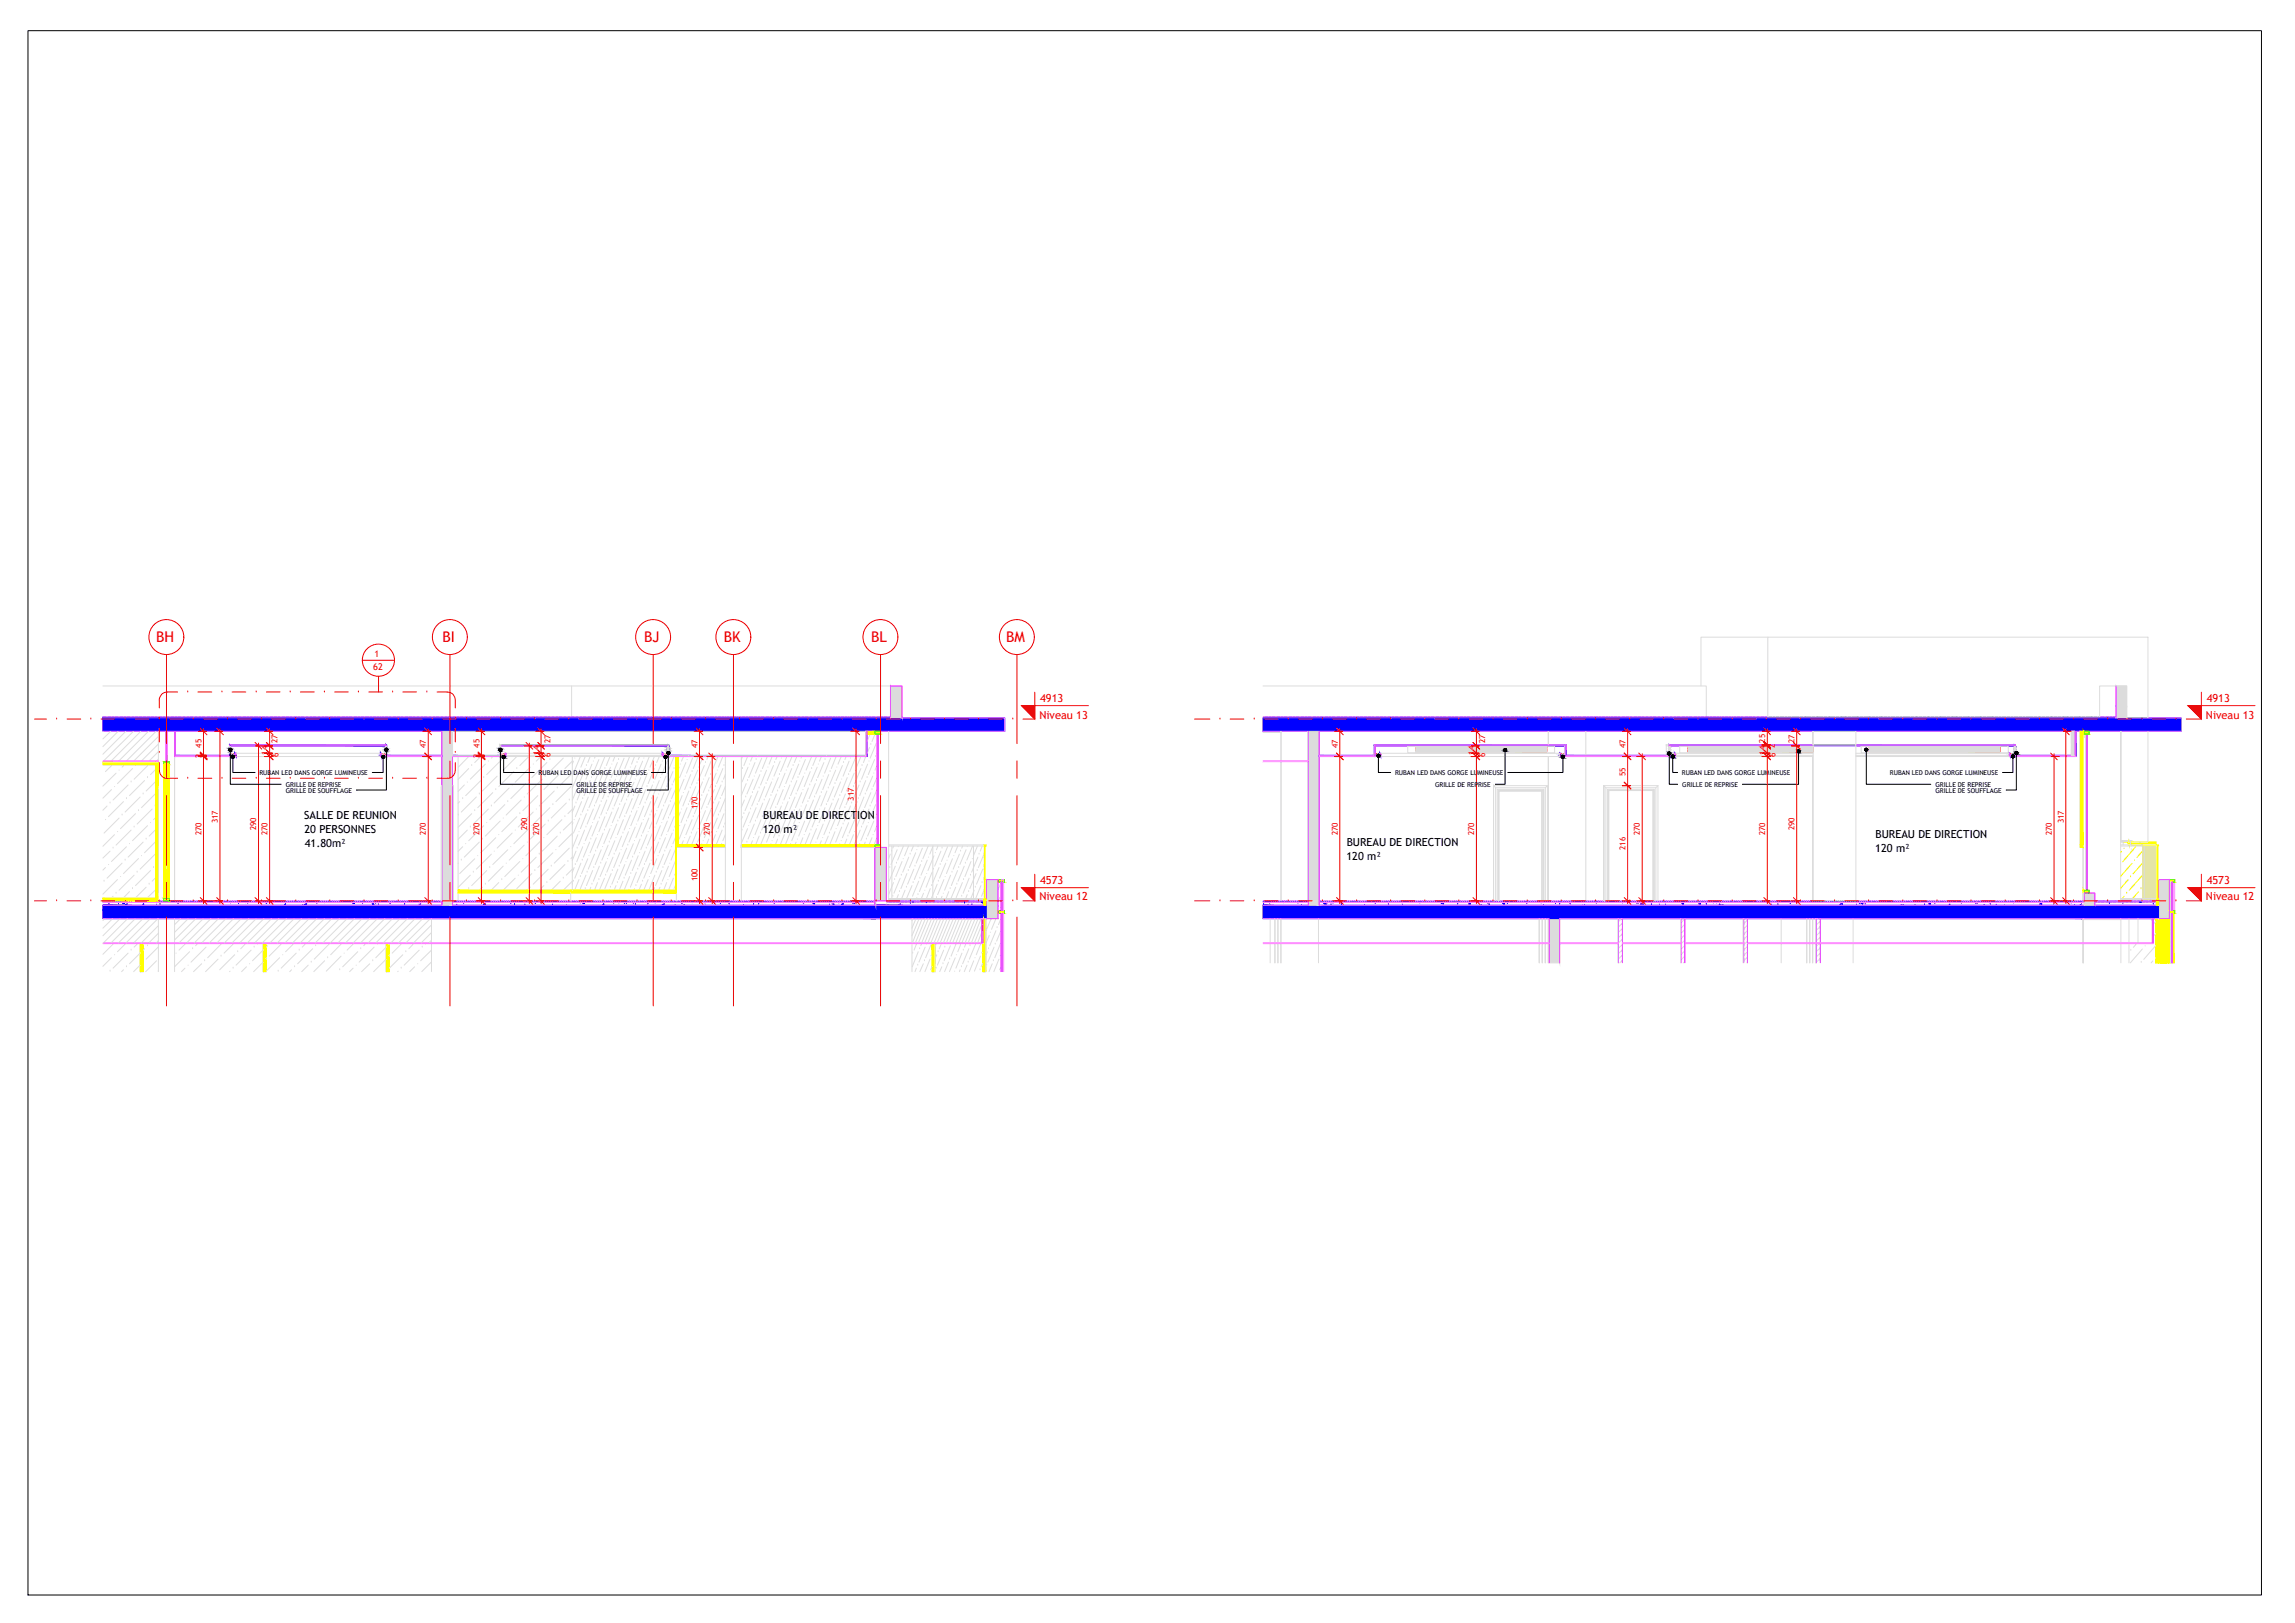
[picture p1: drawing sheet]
<svg xmlns="http://www.w3.org/2000/svg" width="420mm" height="297mm" viewBox="0 0 420 297" stroke-linecap="round" stroke-linejoin="round" font-family="sans-serif">
<defs><g id="words">
<g font-size="2.7" fill="#d00">
<text x="28.6" y="117.6">BH</text>
<text x="81" y="117.6">BI</text>
<text x="117.9" y="117.6">BJ</text>
<text x="132.5" y="117.6">BK</text>
<text x="159.5" y="117.6">BL</text>
<text x="184.2" y="117.6">BM</text>
</g>
<g font-size="2" fill="#d00">
<text x="190.3" y="131.5">Niveau 13</text>
<text x="190.4" y="128.4">4913</text>
<text x="403.9" y="131.5">Niveau 13</text>
<text x="404" y="128.4">4913</text>
<text x="190.4" y="161.7">4573</text>
<text x="404" y="161.7">4573</text>
<text x="190.3" y="164.8">Niveau 12</text>
<text x="403.9" y="164.8">Niveau 12</text>
</g>
<g font-size="2">
<text x="55.7" y="149.8">SALLE DE REUNION</text>
<text x="139.7" y="149.8">BUREAU DE DIRECTION</text>
<text x="55.8" y="152.5">20 PERSONNES</text>
<text x="55.8" y="155.1">41.80m²</text>
<text x="139.7" y="152.5">120 m²</text>
<text x="246.5" y="154.8">BUREAU DE DIRECTION</text>
<text x="343.3" y="156">120 m²</text>
<text x="343.4" y="153.4">BUREAU DE DIRECTION</text>
<text x="246.5" y="157.5">120 m²</text>
</g>
<g font-size="1.7" fill="#f00">
<text x="68.3" y="122.7">62</text>
<text x="68.5" y="120.2">1</text>
</g>
<g font-size="1.5" fill="#f00">
<text x="36.9" y="136.8" transform="rotate(-90 36.9 136.8)">45</text>
<text x="50.8" y="136" transform="rotate(-90 50.8 136)">27</text>
<text x="78" y="137" transform="rotate(-90 78 137)">47</text>
<text x="87.8" y="136.8" transform="rotate(-90 87.8 136.8)">45</text>
<text x="100.8" y="136" transform="rotate(-90 100.8 136)">27</text>
<text x="127.7" y="137" transform="rotate(-90 127.7 137)">47</text>
<text x="244.9" y="137" transform="rotate(-90 244.9 137)">47</text>
<text x="271.9" y="136" transform="rotate(-90 271.9 136)">27</text>
<text x="297.6" y="137" transform="rotate(-90 297.6 137)">47</text>
<text x="323.1" y="135.9" transform="rotate(-90 323.1 135.9)">25</text>
<text x="325" y="136.8" transform="rotate(-90 325 136.8)">2</text>
<text x="328.5" y="136" transform="rotate(-90 328.5 136)">27</text>
<text x="36.9" y="138.8" transform="rotate(-90 36.9 138.8)">2</text>
<text x="49" y="138.1" transform="rotate(-90 49 138.1)">14</text>
<text x="51" y="138.6" transform="rotate(-90 51 138.6)">6</text>
<text x="87.8" y="138.8" transform="rotate(-90 87.8 138.8)">2</text>
<text x="98.7" y="138.1" transform="rotate(-90 98.7 138.1)">14</text>
<text x="100.8" y="138.6" transform="rotate(-90 100.8 138.6)">6</text>
<text x="269.9" y="138.1" transform="rotate(-90 269.9 138.1)">14</text>
<text x="271.9" y="138.6" transform="rotate(-90 271.9 138.6)">6</text>
<text x="297.6" y="142" transform="rotate(-90 297.6 142)">55</text>
<text x="323.1" y="138.1" transform="rotate(-90 323.1 138.1)">14</text>
<text x="325.1" y="138.6" transform="rotate(-90 325.1 138.6)">6</text>
<text x="127.7" y="148.1" transform="rotate(-90 127.7 148.1)">170</text>
<text x="156.3" y="146.5" transform="rotate(-90 156.3 146.5)">317</text>
<text x="36.9" y="152.9" transform="rotate(-90 36.9 152.9)">270</text>
<text x="39.9" y="150.7" transform="rotate(-90 39.9 150.7)">317</text>
<text x="46.9" y="151.9" transform="rotate(-90 46.9 151.9)">290</text>
<text x="49" y="152.9" transform="rotate(-90 49 152.9)">270</text>
<text x="78" y="152.9" transform="rotate(-90 78 152.9)">270</text>
<text x="87.8" y="152.9" transform="rotate(-90 87.8 152.9)">270</text>
<text x="96.5" y="151.9" transform="rotate(-90 96.5 151.9)">290</text>
<text x="98.7" y="152.9" transform="rotate(-90 98.7 152.9)">270</text>
<text x="130" y="152.9" transform="rotate(-90 130 152.9)">270</text>
<text x="244.9" y="152.9" transform="rotate(-90 244.9 152.9)">270</text>
<text x="269.9" y="152.9" transform="rotate(-90 269.9 152.9)">270</text>
<text x="297.6" y="155.6" transform="rotate(-90 297.6 155.6)">216</text>
<text x="300.2" y="152.9" transform="rotate(-90 300.2 152.9)">270</text>
<text x="323.1" y="152.9" transform="rotate(-90 323.1 152.9)">270</text>
<text x="328.5" y="151.9" transform="rotate(-90 328.5 151.9)">290</text>
<text x="375.6" y="152.9" transform="rotate(-90 375.6 152.9)">270</text>
<text x="377.8" y="150.7" transform="rotate(-90 377.8 150.7)">317</text>
<text x="127.7" y="161.3" transform="rotate(-90 127.7 161.3)">100</text>
</g>
<g font-size="1.2">
<text x="47.5" y="141.8">RUBAN LED DANS GORGE LUMINEUSE</text>
<text x="52.3" y="144">GRILLE DE REPRISE</text>
<text x="98.6" y="141.8">RUBAN LED DANS GORGE LUMINEUSE</text>
<text x="105.5" y="144">GRILLE DE REPRISE</text>
<text x="255.4" y="141.8">RUBAN LED DANS GORGE LUMINEUSE</text>
<text x="262.7" y="144">GRILLE DE REPRISE</text>
<text x="307.9" y="141.8">RUBAN LED DANS GORGE LUMINEUSE</text>
<text x="308" y="144">GRILLE DE REPRISE</text>
<text x="346" y="141.8">RUBAN LED DANS GORGE LUMINEUSE</text>
<text x="354.3" y="144">GRILLE DE REPRISE</text>
<text x="52.3" y="145.1">GRILLE DE SOUFFLAGE</text>
<text x="105.5" y="145.1">GRILLE DE SOUFFLAGE</text>
<text x="354.3" y="145.1">GRILLE DE SOUFFLAGE</text>
</g>
</g></defs>
<!-- layer: AS-50_HACHURES-01 -->
<g fill="#dcdcdc" stroke="#dcdcdc" stroke-width=".18">
<path d="M180.6 161l2.1 4.8v-4.8zM180.6 161l2.1 4.8h-2.1z"/>
<path d="M180.6 165.8l2.1 2.3v-2.3zM180.6 165.8l2.1 2.3h-2.1z"/>
<path d="M179.7 168.1l.3 4.4v-4.4zM179.7 168.1l.3 4.4h-.3z"/>
<path d="M163 125.5l2.1 5.9v-5.9zM163 125.5l2.1 5.9h-2.1z"/>
<path d="M160.1 155.1l2.2 9.8v-9.8zM160.1 155.1l2.2 9.8h-2.2z"/>
<path d="M160.1 164.9l.2 .8v-.8zM160.1 164.9l.2 .8h-.2z"/>
<path d="M80.9 133.8l1.9 31.5v-31.5zM80.9 133.8l1.9 31.5h-1.9z"/>
<path d="M80.9 165.3l1.9 .4v-.4zM80.9 165.3l1.9 .4h-1.9z"/>
<path d="M30.4 133.8l.2 5.6v-5.6zM30.4 133.8l.2 5.6h-.2z"/>
<path d="M92.5 137.9l.2 .6v-.6zM92.5 137.9l.2 .6h-.2z"/>
<path d="M91.5 136.3l.2 .3v-.3zM91.5 136.3l.2 .3h-.2z"/>
<path d="M91.5 137.9l.2 .3v-.3zM91.5 137.9l.2 .3h-.2z"/>
<path d="M91.5 138.2l.2 .3v-.3zM91.5 138.2l.2 .3h-.2z"/>
<path d="M395.2 161l2 5.4v-5.4zM395.2 161l2 5.4h-2z"/>
<path d="M395.2 166.4l2 1.7v-1.7zM395.2 166.4l2 1.7h-2z"/>
<path d="M283.6 168.1l1.9 8.1v-8.1zM283.6 168.1l1.9 8.1h-1.9z"/>
<path d="M394 168.1l.2 4.4v-4.4zM394 168.1l.2 4.4h-.2z"/>
<path d="M387.4 125.5l1.9 3.7v-3.7zM387.4 125.5l1.9 3.7h-1.9z"/>
<path d="M387.4 129.2l1.9 2.2v-2.2zM387.4 129.2l1.9 2.2h-1.9z"/>
<path d="M239.5 133.8l2 31.4v-31.4zM239.5 133.8l2 31.4h-2z"/>
<path d="M239.5 165.2l2 .5v-.5zM239.5 165.2l2 .5h-2z"/>
<path d="M381.6 163.4l1.9 2.3v-2.3zM381.6 163.4l1.9 2.3h-1.9z"/>
<path d="M381.8 134.4l.1 26.2v-26.2zM381.8 134.4l.1 26.2h-.1z"/>
<path d="M381.8 160.6l.1 2.3v-2.3zM381.8 160.6l.1 2.3h-.1z"/>
</g>
<!-- layer: AS-50_HACHURE-SOL -->
<g fill="#00f" stroke="#00f" stroke-width=".18">
<path d="M18.8 131.4l165.1 2.4v-2.4zM18.8 131.4l165.1 2.4h-165.1z"/>
<path d="M160.3 165.7l20.3 .1v-.1zM160.3 165.7l20.3 .1h-20.3z"/>
<path d="M160.3 165.8l20.3 2.3v-2.3zM160.3 165.8l20.3 2.3h-20.3z"/>
<path d="M18.8 165.7l141.5 .8v-.8zM18.8 165.7l141.5 .8h-141.5z"/>
<path d="M18.8 166.5l141.5 1.6v-1.6zM18.8 166.5l141.5 1.6h-141.5z"/>
<path d="M70.8 138.2l10.1 .3v-.3zM70.8 138.2l10.1 .3h-10.1z"/>
<path d="M69.8 138.2l.8 .3v-.3zM69.8 138.2l.8 .3h-.8z"/>
<path d="M42.2 138.2l.8 .3v-.3zM42.2 138.2l.8 .3h-.8z"/>
<path d="M32.1 138.2l9.9 .3v-.3zM32.1 138.2l9.9 .3h-9.9z"/>
<path d="M42.2 136.3l28.4 .2v-.2zM42.2 136.3l28.4 .2h-28.4z"/>
<path d="M70.6 136.3l.2 .3v-.3zM70.6 136.3l.2 .3h-.2z"/>
<path d="M70.6 137.9l.2 .6v-.6zM70.6 137.9l.2 .6h-.2z"/>
<path d="M42 136.3l.2 .3v-.3zM42 136.3l.2 .3h-.2z"/>
<path d="M42 137.9l.2 .6v-.6zM42 137.9l.2 .6h-.2z"/>
<path d="M32 133.8l.1 4.7v-4.7zM32 133.8l.1 4.7h-.1z"/>
<path d="M43 137.9l.2 .6v-.6zM43 137.9l.2 .6h-.2z"/>
<path d="M69.6 137.9l.2 .6v-.6zM69.6 137.9l.2 .6h-.2z"/>
<path d="M122.4 138.2l36.1 .3v-.3zM122.4 138.2l36.1 .3h-36.1z"/>
<path d="M121.5 138.2l.7 .3v-.3zM121.5 138.2l.7 .3h-.7z"/>
<path d="M91.7 138.2l.8 .3v-.3zM91.7 138.2l.8 .3h-.8z"/>
<path d="M82.8 138.2l8.7 .3v-.3zM82.8 138.2l8.7 .3h-8.7z"/>
<path d="M91.7 136.3h30.5zM91.7 136.3h30.5z"/>
<path d="M91.7 136.3l30.5 .2v-.2zM91.7 136.3l30.5 .2h-30.5z"/>
<path d="M121.2 137.9l.3 .6v-.6zM121.2 137.9l.3 .6h-.3z"/>
<path d="M122.2 136.3l.2 .2v-.2zM122.2 136.3l.2 .2h-.2z"/>
<path d="M122.2 136.5l.2 .1v-.1zM122.2 136.5l.2 .1h-.2z"/>
<path d="M122.2 137.9l.2 .3v-.3zM122.2 137.9l.2 .3h-.2z"/>
<path d="M122.2 138.2l.2 .3v-.3zM122.2 138.2l.2 .3h-.2z"/>
<path d="M158.5 133.8l.2 4.7v-4.7zM158.5 133.8l.2 4.7h-.2z"/>
<path d="M231.2 131.4l168.1 2.4v-2.4zM231.2 131.4l168.1 2.4h-168.1z"/>
<path d="M381.6 165.7l13.6 2.4v-2.4zM381.6 165.7l13.6 2.4h-13.6z"/>
<path d="M231.2 165.7l150.4 2.4v-2.4zM231.2 165.7l150.4 2.4h-150.4z"/>
<path d="M285.8 138.2l.7 .2v-.2zM285.8 138.2l.7 .2h-.7z"/>
<path d="M368 138.2l.8 .3v-.3zM368 138.2l.8 .3h-.8z"/>
<path d="M369 138.2l11.1 .3v-.3zM369 138.2l11.1 .3h-11.1z"/>
<path d="M368 138.5h.8zM368 138.5h.8z"/>
<path d="M305.8 138.2l.7 .3v-.3zM305.8 138.2l.7 .3h-.7z"/>
<path d="M286.7 138.2l18.9 .3v-.3zM286.7 138.2l18.9 .3h-18.9z"/>
<path d="M285.8 138.4l.7 .1zM285.8 138.4l.7 .1z"/>
<path d="M251.8 138.2l.8 .3v-.3zM251.8 138.2l.8 .3h-.8z"/>
<path d="M241.5 138.2l10.1 .3v-.3zM241.5 138.2l10.1 .3h-10.1z"/>
<path d="M305.8 136.3l63 .2v-.2zM305.8 136.3l63 .2h-63z"/>
<path d="M251.8 136.3l34.7 .2v-.2zM251.8 136.3l34.7 .2h-34.7z"/>
<path d="M285.5 137.9l.3 .3v-.3zM285.5 137.9l.3 .3h-.3z"/>
<path d="M285.5 138.2l.3 .3v-.3zM285.5 138.2l.3 .3h-.3z"/>
<path d="M252.6 137.9l.2 .6v-.6zM252.6 137.9l.2 .6h-.2z"/>
<path d="M367.8 137.9l.2 .6v-.6zM367.8 137.9l.2 .6h-.2z"/>
<path d="M306.5 137.9l.2 .6v-.6zM306.5 137.9l.2 .6h-.2z"/>
<path d="M286.5 136.3l.2 2.2v-2.2zM286.5 136.3l.2 2.2h-.2z"/>
<path d="M251.6 136.3l.2 2.2v-2.2zM251.6 136.3l.2 2.2h-.2z"/>
<path d="M368.8 136.3l.2 .2v-.2zM368.8 136.3l.2 .2h-.2z"/>
<path d="M368.8 136.5l.2 .1v-.1zM368.8 136.5l.2 .1h-.2z"/>
<path d="M368.8 137.9l.2 .3v-.3zM368.8 137.9l.2 .3h-.2z"/>
<path d="M368.8 138.2l.2 .3v-.3zM368.8 138.2l.2 .3h-.2z"/>
<path d="M305.6 136.3l.2 .3v-.3zM305.6 136.3l.2 .3h-.2z"/>
<path d="M305.6 137.9l.2 .6v-.6zM305.6 137.9l.2 .6h-.2z"/>
<path d="M379.9 133.8l.2 4.4v-4.4zM379.9 133.8l.2 4.4h-.2z"/>
</g>
<!-- layer: AS-24_TRES-FIN -->
<g fill="#f00" stroke="#f00" stroke-width=".18">
<path d="M70.1 138h.1z"/>
<path d="M368.3 138h.1z"/>
<path d="M368.3 138h.2z"/>
<path d="M306.2 138h.1z"/>
<path d="M252.1 138h.2z"/>
<path d="M286 138h.1z"/>
<path d="M286 138h.2z"/>
<path d="M42.5 138h.2zM42.5 138h.2z"/>
<path d="M42.5 138h.2zM42.5 138h.2z"/>
<path d="M42.5 138h.2zM42.5 138h.2z"/>
<path d="M42.5 138h.2zM42.5 138h.2z"/>
<path d="M42.5 138l.2 .1zM42.5 138l.2 .1z"/>
<path d="M42.5 138.1l.2 .1v-.1zM42.5 138.1l.2 .1h-.2z"/>
<path d="M70.1 138h.2zM70.1 138h.2z"/>
<path d="M70.1 138h.2zM70.1 138h.2z"/>
<path d="M70.1 138h.2zM70.1 138h.2z"/>
<path d="M70.1 138l.2 .1zM70.1 138l.2 .1z"/>
<path d="M70.1 138.1l.2 .1v-.1zM70.1 138.1l.2 .1h-.2z"/>
<path d="M92 138h.1zM92 138h.1z"/>
<path d="M92 138h.1zM92 138h.1z"/>
<path d="M91.9 138h.3zM91.9 138h.3z"/>
<path d="M91.9 138h.3zM91.9 138h.3z"/>
<path d="M91.9 138l.3 .1zM91.9 138l.3 .1z"/>
<path d="M91.9 138.1l.3 .1v-.1zM91.9 138.1l.3 .1h-.3z"/>
<path d="M121.8 138h.1zM121.8 138h.1z"/>
<path d="M121.8 138h.1zM121.8 138h.1z"/>
<path d="M121.7 138h.2zM121.7 138h.2z"/>
<path d="M121.7 138h.2zM121.7 138h.2z"/>
<path d="M121.7 138l.2 .1zM121.7 138l.2 .1z"/>
<path d="M121.7 138.1l.2 .1v-.1zM121.7 138.1l.2 .1h-.2z"/>
<path d="M368.3 138h.2zM368.3 138h.2zM368.3 138h.2z"/>
<path d="M368.3 138h.2zM368.3 138h.2z"/>
<path d="M368.3 138l.2 .1zM368.3 138l.2 .1z"/>
<path d="M368.3 138.1l.2 .1v-.1zM368.3 138.1l.2 .1h-.2z"/>
<path d="M306.2 138h.1zM306.2 138h.1zM306.1 138h.2zM306.1 138h.2z"/>
<path d="M306.1 138h.2zM306.1 138h.2z"/>
<path d="M306.1 138l.2 .1zM306.1 138l.2 .1z"/>
<path d="M306.1 138.1l.2 .1v-.1zM306.1 138.1l.2 .1h-.2z"/>
<path d="M252.1 138h.2zM252.1 138h.2zM252.1 138h.2z"/>
<path d="M252.1 138h.2zM252.1 138h.2z"/>
<path d="M252.1 138l.2 .1zM252.1 138l.2 .1z"/>
<path d="M252.1 138.1l.2 .1v-.1zM252.1 138.1l.2 .1h-.2z"/>
<path d="M286 138h.2zM286 138h.2zM286 138h.2z"/>
<path d="M286 138h.2zM286 138h.2z"/>
<path d="M286 138l.2 .1zM286 138l.2 .1z"/>
<path d="M286 138.1l.2 .1v-.1zM286 138.1l.2 .1h-.2z"/>
<path d="M342.2 136.7l24 .1v-.1zM342.2 136.7l24 .1h-24z"/>
<path d="M342.2 136.9l24 .1zM342.2 136.9l24 .1z"/>
<path d="M342.2 137.1l24 .1zM342.2 137.1l24 .1z"/>
<path d="M342.2 137.3l24 .1zM342.2 137.3l24 .1z"/>
<path d="M342.2 137.5l24 .1zM342.2 137.5l24 .1z"/>
<path d="M309 136.7l22.9 .1v-.1zM309 136.7l22.9 .1h-22.9z"/>
<path d="M309 136.9l22.9 .1zM309 136.9l22.9 .1z"/>
<path d="M309 137.1l22.9 .1zM309 137.1l22.9 .1z"/>
<path d="M309 137.3l22.9 .1zM309 137.3l22.9 .1z"/>
<path d="M309 137.5l22.9 .1zM309 137.5l22.9 .1z"/>
<path d="M259.2 136.7l24 .1v-.1zM259.2 136.7l24 .1h-24z"/>
<path d="M259.2 136.9l24 .1zM259.2 136.9l24 .1z"/>
<path d="M259.2 137.1l24 .1zM259.2 137.1l24 .1z"/>
<path d="M259.2 137.3l24 .1zM259.2 137.3l24 .1z"/>
<path d="M259.2 137.5l24 .1zM259.2 137.5l24 .1z"/>
</g>
<g fill="#989898" stroke="#989898" stroke-width=".18">
<path d="M42 137.6l.2 .1z"/>
<path d="M42 137.7h.3z"/>
<path d="M42 137.7l.2 .1z"/>
<path d="M42 137.8h.3z"/>
<path d="M42 137.4l.2 .1z"/>
<path d="M42 137.5h.3z"/>
<path d="M42 137.3l.2 .1z"/>
<path d="M42 137.4h.3z"/>
<path d="M42 137.1l.2 .1z"/>
<path d="M42 137.2h.3z"/>
<path d="M42 137l.2 .1z"/>
<path d="M42 137.1h.3z"/>
<path d="M42 136.8l.2 .1z"/>
<path d="M42 136.9h.3z"/>
<path d="M42 136.7l.2 .1z"/>
<path d="M42 136.8h.3z"/>
<path d="M70.6 137.7l.2-.1z"/>
<path d="M70.6 137.7h.1z"/>
<path d="M70.6 137.7h.2z"/>
<path d="M70.6 137.8l.2-.1z"/>
<path d="M70.6 137.8h.2z"/>
<path d="M70.6 137.5l.2-.1z"/>
<path d="M70.6 137.5h.2z"/>
<path d="M70.6 137.4l.2-.1z"/>
<path d="M70.6 137.4h.2z"/>
<path d="M70.6 137.2l.2-.1z"/>
<path d="M70.6 137.2h.2z"/>
<path d="M70.6 137.1l.2-.1z"/>
<path d="M70.6 137.1h.2z"/>
<path d="M70.6 136.9l.2-.1z"/>
<path d="M70.6 136.9h.2z"/>
<path d="M70.6 136.8l.2-.1z"/>
<path d="M70.6 136.8h.2z"/>
<path d="M122.2 137.7h.3z"/>
<path d="M122.2 137.7h.1z"/>
<path d="M122.2 137.7h.2z"/>
<path d="M122.2 137.8h.3z"/>
<path d="M122.2 137.5h.3z"/>
<path d="M122.2 137.4h.3z"/>
<path d="M122.2 137.2h.3z"/>
<path d="M122.2 137.1h.3z"/>
<path d="M122.2 136.9h.3z"/>
<path d="M122.2 136.8h.3z"/>
<path d="M91.4 137.6l.3 .1z"/>
<path d="M91.5 137.7h.2z"/>
<path d="M91.4 137.7l.3 .1z"/>
<path d="M91.4 137.8h.3z"/>
<path d="M91.4 137.4l.3 .1z"/>
<path d="M91.4 137.5h.3z"/>
<path d="M91.4 137.3l.3 .1z"/>
<path d="M91.4 137.4h.3z"/>
<path d="M91.4 137.1l.3 .1z"/>
<path d="M91.4 137.2h.3z"/>
<path d="M91.4 137l.3 .1z"/>
<path d="M91.4 137.1h.3z"/>
<path d="M91.4 136.8l.3 .1z"/>
<path d="M91.4 136.9h.3z"/>
<path d="M91.4 136.8h.3z"/>
<path d="M368.8 137.7l.2-.1z"/>
<path d="M368.8 137.7h.2z"/>
<path d="M368.8 137.8l.2-.1z"/>
<path d="M368.8 137.8h.2z"/>
<path d="M368.8 137.5l.2-.1z"/>
<path d="M368.8 137.5h.2z"/>
<path d="M368.8 137.4l.2-.1z"/>
<path d="M368.8 137.4h.2z"/>
<path d="M368.8 137.2l.2-.1z"/>
<path d="M368.8 137.2h.2z"/>
<path d="M368.8 137.1l.2-.1z"/>
<path d="M368.8 136.9l.2-.1z"/>
<path d="M368.8 136.9h.2z"/>
<path d="M368.8 136.8l.2-.1z"/>
<path d="M368.8 136.8h.2z"/>
<path d="M305.6 137.7l.2-.1z"/>
<path d="M305.6 137.7h.2z"/>
<path d="M305.6 137.8l.2-.1z"/>
<path d="M305.6 137.8h.2z"/>
<path d="M305.6 137.5l.2-.1z"/>
<path d="M305.6 137.5h.2z"/>
<path d="M305.6 137.4l.2-.1z"/>
<path d="M305.6 137.4h.2z"/>
<path d="M305.6 137.2l.2-.1z"/>
<path d="M305.6 137.2h.2z"/>
<path d="M305.6 137.1l.2-.1z"/>
<path d="M305.6 136.9l.2-.1z"/>
<path d="M305.6 136.9h.2z"/>
<path d="M305.6 136.8l.2-.1z"/>
<path d="M305.6 136.8h.2z"/>
<path d="M42 137.7h.3zM42 137.7h.3z"/>
<path d="M42 137.8h.3zM42 137.8l.3 .1z"/>
<path d="M42 137.5h.3zM42 137.5l.3 .1z"/>
<path d="M42 137.4h.3zM42 137.4h.3z"/>
<path d="M42 137.2h.3zM42 137.2l.3 .1z"/>
<path d="M42 137.1h.3zM42 137.1h.3z"/>
<path d="M42 136.9h.3zM42 136.9l.3 .1z"/>
<path d="M42 136.8h.3zM42 136.8h.3z"/>
<path d="M70.6 137.7h.2zM70.6 137.7h.2z"/>
<path d="M70.6 137.8h.2zM70.6 137.8h.2z"/>
<path d="M70.6 137.5h.2zM70.6 137.5h.2z"/>
<path d="M70.6 137.4h.2zM70.6 137.4h.2z"/>
<path d="M70.6 137.2h.2zM70.6 137.2h.2z"/>
<path d="M70.6 137.1h.2zM70.6 137.1h.2z"/>
<path d="M70.6 136.9h.2zM70.6 136.9h.2z"/>
<path d="M70.6 136.8h.2zM70.6 136.8h.2z"/>
<path d="M122.2 137.7h.3zM122.2 137.7h.2z"/>
<path d="M122.2 137.8h.2zM122.2 137.8h.2z"/>
<path d="M122.2 137.5h.2zM122.2 137.5h.2z"/>
<path d="M122.2 137.4h.2zM122.2 137.4h.2z"/>
<path d="M122.2 137.2h.2zM122.2 137.2h.2z"/>
<path d="M122.2 137.1h.2zM122.2 137.1h.2z"/>
<path d="M122.2 136.9h.2zM122.2 136.9h.2z"/>
<path d="M122.2 136.8h.2zM122.2 136.8h.2z"/>
<path d="M91.4 137.7h.3zM91.4 137.7h.3z"/>
<path d="M91.4 137.8h.3zM91.5 137.8l.2 .1z"/>
<path d="M91.4 137.5h.3zM91.5 137.5l.2 .1z"/>
<path d="M91.4 137.4h.3zM91.5 137.4h.2z"/>
<path d="M91.4 137.2h.3zM91.5 137.2l.2 .1z"/>
<path d="M91.4 137.1h.3zM91.5 137.1h.2z"/>
<path d="M91.4 136.9h.3zM91.5 136.9l.2 .1z"/>
<path d="M91.4 136.7l.3 .1zM91.4 136.7l.3 .1z"/>
<path d="M91.4 136.8h.3zM91.5 136.8h.2z"/>
<path d="M368.7 137.7h.3zM368.7 137.7h.3z"/>
<path d="M368.7 137.8h.3zM368.7 137.8h.3z"/>
<path d="M368.8 137.5h.2zM368.7 137.5h.3z"/>
<path d="M368.7 137.4h.3zM368.7 137.4h.3z"/>
<path d="M368.8 137.2h.2zM368.7 137.2h.3z"/>
<path d="M368.8 137.1h.2zM368.7 137.1h.3z"/>
<path d="M368.7 137.1h.3zM368.7 137.1h.2zM368.7 137.1h.2z"/>
<path d="M368.8 136.9h.2zM368.7 136.9h.3z"/>
<path d="M368.7 136.8h.3zM368.7 136.8h.3z"/>
<path d="M305.5 137.7h.3zM305.5 137.7h.3z"/>
<path d="M305.5 137.8h.3zM305.5 137.8h.3z"/>
<path d="M305.6 137.5h.2zM305.5 137.5h.3z"/>
<path d="M305.5 137.4h.3zM305.5 137.4h.3z"/>
<path d="M305.6 137.2h.2zM305.5 137.2h.3z"/>
<path d="M305.6 137.1h.2zM305.5 137.1h.3z"/>
<path d="M305.5 137.1h.3zM305.5 137.1h.2zM305.5 137.1h.2z"/>
<path d="M305.6 136.9h.2zM305.5 136.9h.3z"/>
<path d="M305.5 136.8h.3zM305.5 136.8h.3z"/>
</g>
<!-- layer: AS-23_FIN -->
<g fill="#ff0" stroke="#ff0" stroke-width=".18">
<path d="M395.2 168.4v7.8z"/>
<path d="M395.7 168.4v7.8z"/>
<path d="M395.9 168.4v7.8z"/>
<path d="M396.2 168.4v7.8z"/>
<path d="M396.4 168.4v7.8z"/>
<path d="M396.7 168.4v7.8z"/>
<path d="M396.9 168.4v7.8z"/>
<path d="M394.6 168.4v7.8z"/>
<path d="M394.9 168.4v7.8z"/>
<path d="M395.1 168.4v7.8z"/>
<path d="M395.6 168.4v7.8z"/>
<path d="M396.1 168.4v7.8z"/>
<path d="M396.3 168.4v7.8z"/>
<path d="M397 168.4v7.8z"/>
<path d="M25.7 172.7l.5 5.1v-5.1zM25.7 172.7l.5 5.1h-.5z"/>
<path d="M48.2 172.7l.5 5.1v-5.1zM48.2 172.7l.5 5.1h-.5z"/>
<path d="M70.7 172.7l.5 5.1v-5.1zM70.7 172.7l.5 5.1h-.5z"/>
<path d="M182.8 166.7l1.1 .5v-.5zM182.8 166.7l1.1 .5h-1.1z"/>
<path d="M182.7 166.7l.1 .5zM182.7 166.7l.1 .5z"/>
<path d="M180.1 168.1l.4 1.7v-1.7zM180.1 168.1l.4 1.7h-.4z"/>
<path d="M180.1 169.8l.4 8v-8zM180.1 169.8l.4 8h-.4z"/>
<path d="M180 168.1l.1 4.6v-4.6zM180 168.1l.1 4.6h-.1z"/>
<path d="M179.9 172.7l.2 5.1v-5.1zM179.9 172.7l.2 5.1h-.2z"/>
<path d="M170.9 172.7l.3 5.1v-5.1zM170.9 172.7l.3 5.1h-.3z"/>
<path d="M170.6 172.7l.3 5.1v-5.1zM170.6 172.7l.3 5.1h-.3z"/>
<path d="M182.8 161l1.1 .4v-.4zM182.8 161l1.1 .4h-1.1z"/>
<path d="M182.7 161l.1 .4zM182.7 161l.1 .4z"/>
<path d="M160.1 154.6l1.1 .5v-.5zM160.1 154.6l1.1 .5h-1.1z"/>
<path d="M135.7 154.6l24.4 .5v-.5zM135.7 154.6l24.4 .5h-24.4z"/>
<path d="M123.8 154.6l9 .5v-.5zM123.8 154.6l9 .5h-9z"/>
<path d="M104.5 162.9l19.2 .5v-.5zM104.5 162.9l19.2 .5h-19.2z"/>
<path d="M160.1 133.8l1.1 .6v-.6zM160.1 133.8l1.1 .6h-1.1z"/>
<path d="M158.7 133.8l1.4 .6v-.6zM158.7 133.8l1.4 .6h-1.4z"/>
<path d="M123.7 138.5l.3 16.1v-16.1zM123.7 138.5l.3 16.1h-.3z"/>
<path d="M123.7 154.6l.1 8.8zM123.7 154.6l.1 8.8z"/>
<path d="M124 138.5l.2 7.2v-7.2zM124 138.5l.2 7.2h-.2z"/>
<path d="M124 145.7l.2 8.9v-8.9zM124 145.7l.2 8.9h-.2z"/>
<path d="M30 139.4l1 .5v-.5zM30 139.4l1 .5h-1z"/>
<path d="M30.6 139.9l.4 24.5v-24.5zM30.6 139.9l.4 24.5h-.4z"/>
<path d="M30 139.9l.4 24.5v-24.5zM30 139.9l.4 24.5h-.4z"/>
<path d="M30 164.4l1 .5v-.5zM30 164.4l1 .5h-1z"/>
<path d="M18.8 139.4l9.7 .5v-.5zM18.8 139.4l9.7 .5h-9.7z"/>
<path d="M28.5 139.4l.5 4.4v-4.4zM28.5 139.4l.5 4.4h-.5z"/>
<path d="M28.5 143.8l.4 .4v-.4zM28.5 143.8l.4 .4h-.4z"/>
<path d="M28.5 144.2l.4 20.6v-20.6zM28.5 144.2l.4 20.6h-.4z"/>
<path d="M28.5 164.8l.4 .1zM28.5 164.8l.4 .1z"/>
<path d="M18.8 164.4l9.7 .4v-.4zM18.8 164.4l9.7 .4h-9.7z"/>
<path d="M18.8 164.8l9.7 .1zM18.8 164.8l9.7 .1z"/>
<path d="M83.9 162.9l20.6 .5v-.5zM83.9 162.9l20.6 .5h-20.6z"/>
<path d="M395.2 168.1l.4 8.1v-8.1zM395.2 168.1l.4 8.1h-.4z"/>
<path d="M395.7 168.1l.4 8.1v-8.1zM395.7 168.1l.4 8.1h-.4z"/>
<path d="M395.9 168.1l.4 8.1v-8.1zM395.9 168.1l.4 8.1h-.4z"/>
<path d="M396.2 168.1l.3 8.1v-8.1zM396.2 168.1l.3 8.1h-.3z"/>
<path d="M396.4 168.1l.4 8.1v-8.1zM396.4 168.1l.4 8.1h-.4z"/>
<path d="M396.7 168.1l.3 8.1v-8.1zM396.7 168.1l.3 8.1h-.3z"/>
<path d="M396.9 168.1l.4 8.1v-8.1zM396.9 168.1l.4 8.1h-.4z"/>
<path d="M397.2 166.7l.9 .5v-.5zM397.2 166.7l.9 .5h-.9z"/>
<path d="M397.2 161l.9 .4v-.4zM397.2 161l.9 .4h-.9z"/>
<path d="M394.6 168.1l.4 8.1v-8.1zM394.6 168.1l.4 8.1h-.4z"/>
<path d="M394.9 168.1l.3 8.1v-8.1zM394.9 168.1l.3 8.1h-.3z"/>
<path d="M395.1 168.1l.4 8.1v-8.1zM395.1 168.1l.4 8.1h-.4z"/>
<path d="M395.6 168.1l.3 8.1v-8.1zM395.6 168.1l.3 8.1h-.3z"/>
<path d="M396.1 168.1l.3 8.1v-8.1zM396.1 168.1l.3 8.1h-.3z"/>
<path d="M396.3 168.1l.4 8.1v-8.1zM396.3 168.1l.4 8.1h-.4z"/>
<path d="M397.2 167.2l.2 .9v-.9zM397.2 167.2l.2 .9h-.2z"/>
<path d="M397 168.1l.4 .3v-.3zM397 168.1l.4 .3h-.4z"/>
<path d="M397.8 167.2l.2 9v-9zM397.8 167.2l.2 9h-.2z"/>
<path d="M397 168.4l.4 7.8v-7.8zM397 168.4l.4 7.8h-.4z"/>
<path d="M397.2 161.4l.2 4.3v-4.3zM397.2 161.4l.2 4.3h-.2z"/>
<path d="M397.2 165.7l.2 1v-1zM397.2 165.7l.2 1h-.2z"/>
<path d="M389.6 154.1l.1 .5zM389.6 154.1l.1 .5z"/>
<path d="M390.3 154.1l4.4 .5v-.5zM390.3 154.1l4.4 .5h-4.4z"/>
<path d="M389.7 154.1l.1 .5v-.5zM389.7 154.1l.1 .5h-.1z"/>
<path d="M380.9 133.8l.4 .6v-.6zM380.9 133.8l.4 .6h-.4z"/>
<path d="M380.9 134.4l.4 20.2v-20.2zM380.9 134.4l.4 20.2h-.4z"/>
<path d="M380.9 154.6l.4 .5v-.5zM380.9 154.6l.4 .5h-.4z"/>
<path d="M381.5 162.9l1 .5v-.5zM381.5 162.9l1 .5h-1z"/>
<path d="M381.4 162.9l.1 .5v-.5zM381.4 162.9l.1 .5h-.1z"/>
<path d="M381.5 133.8l1 .6v-.6zM381.5 133.8l1 .6h-1z"/>
<path d="M381.4 133.8l.1 .6v-.6zM381.4 133.8l.1 .6h-.1z"/>
</g>
<g fill="none" stroke="#ff0" stroke-width=".18">
<path d="M18.8 139.9h9.7v-.5v25.5v-.5h-9.7M30 139.9v24.5M31 139.9v24.5M123.7 138.5v24.9v-.5h-19.2v.5v-.5h-20.6M124 138.5v16.1M158.7 134.4h1.4M380.9 133.8v.6h.4M380.9 133.8v21.3zM381.4 133.8v.6h.1M132.8 154.6h-9v.5h9M135.7 155.1h24.4M135.7 154.6h24.4"/>
<path d="M180 154.6h.6v.2h-.6zM180.2 154.8h.2v10.8l.1-1.1v1.2h-.4v-1.2l.1 1.1zM381.3 154.6h-.4v.5h.4M388.4 155.8l-.2 .2M388.7 154.1h.9v.5l.1-.5h.1M388.9 155.2v.1M389.7 154.6h.1M390.3 154.1h4.4v.5M390.3 154.6h4.4M390.3 158l-2.1 2.4M390.8 157.4v.1M391 155l-2.4 2.7"/>
<path d="M392.3 155.3h.1M392.3 158.3h.1M392.3 154.8v.7M392.3 155.8v2.1l-1.8 2M392.3 158.8v1.3M392.3 155.7l-1.1 1.2M392.3 155v2.7M392.3 158v2.8M392.3 154.8v2.1M392.3 157.2v2.7M392.4 156.6h.1M392.4 155.8h.1"/>
<path d="M392.4 158.8h.1M392.4 154.8v1.3M392.4 159.4l-.1 2.7M392.4 155h.1M392.4 155.5l-.1 3.6M392.4 154.8v.5M392.4 157.7v2.8M392.5 157.2h.1M392.5 159.4h.1M392.5 156.6v-1.8l-.1 2.7M392.5 156.9v2.8M392.5 159.9l-.1 2.8"/>
<path d="M392.5 155.5h.1M392.5 156.1l-.1 5.2M392.5 155v-.2v1M392.5 158.3v2.7M392.5 159.1v2.8M392.6 157.7h.1M392.6 159.9h.1M392.6 155.3l-.1 2.7M392.6 154.8v2.4M392.6 157.5v2.7M392.6 156.1h.1M392.6 154.8v1.6"/>
<path d="M392.6 159.1h.1M392.6 155.3h.1M392.6 158.3h.1M392.6 155.8v3.6M392.6 158.8v3.6M392.6 157.4v.1M392.6 158v2.8M392.7 156.6h.1M392.7 155l-.1 2.7M392.7 154.8v2.1M392.7 159.6v.1M392.7 155.8h.1"/>
<path d="M392.7 158.8h.1M392.7 156.4l-.1 3.5M392.7 155.3v-.5v1.3M392.7 159.4l-.1 3.6M392.7 158h.1M392.7 158.6v2.7M392.8 155h.1M392.8 157.2h.1M392.8 156.6v-1.8v2.7M392.8 155.5l-.1 2.8M392.8 159.4h.1M392.8 159.1v2.8"/>
<path d="M392.8 156.9l-.1 3.6M392.8 159.9l-.1 3.6M392.9 155.5h.1M392.9 157.7h.1M392.9 154.8v.2M392.9 155.3v2.7M392.9 158.5v.1M392.9 159.9h.1M392.9 154.8l-.1 4M392.9 157.5l-.1 3.5M392.9 156.9h.1M392.9 159.7v2.7"/>
<path d="M392.9 156.1h.1M392.9 158.3h.1M392.9 156.6v2.8M392.9 155.5v-.7v1.6M392.9 155.8v2.8M392.9 158.8v2.8M393 155.3h.1M393 155v2.7M393 158l-.1 2.8M393 156.6h.1M393 158.8h.1M393 157.2v2.7"/>
<path d="M393 156.1v-1.3v2.1M393 156.4v2.7M393 159.4v2.7M393.1 155.8h.1M393.1 155h.1M393.1 158.6l-.1 4.4M393.1 154.8v.5M393.1 155.5v2.8M393.1 157.2h.1M393.1 159.4h.1M393.1 154.8v2.7M393.1 157.7v2.8"/>
<path d="M393.1 159.9v2.8M393.1 155.5h.1M393.1 155.8v-1v1.8M393.1 156.1v2.7M393.2 157.7h.1M393.2 155.3l-.2 9M393.2 154.8v.2M393.2 158.3l-.1 2.7M393.2 159.9h.1M393.2 156.1h.1M393.2 156.4v-1.6v2.4M393.2 156.6v2.8"/>
<path d="M393.3 155.3h.1M393.3 158.3h.1M393.3 155.8l-.1 4.4M393.3 154.8v.7M393.3 158.8l-.1 3.6M393.3 155v2.7M393.3 154.8v2.1M393.3 157.2v2.7M393.4 156.6h.1M393.4 155.8h.1M393.4 158.8h.1M393.4 156.4l-.1 4.4"/>
<path d="M393.4 155.3v-.5v1.3M393.4 159.4l-.1 2.7M393.4 155h.1M393.4 157.7v2.8M393.4 158.6v2.7M393.4 157.2h.1M393.4 159.4h.1M393.4 156.6v-1.8v3.5M393.4 159.9v4.4M393.4 156.9v2.8M393.5 155.5h.1M393.5 155v-.2l-.1 1"/>
<path d="M393.5 158.5v.1M393.5 157.7h.1M393.5 159.9h.1M393.5 155.3l-.1 3.5M393.5 158.3l-.1 3.6M393.5 154.8v2.4M393.5 157.5v2.7M393.6 156.1h.1M393.6 154.8v1.6M393.6 159.1h.1M393.6 159.7l-.1 2.7M393.6 155.3h.1"/>
<path d="M393.6 158.3h.1M393.6 155.8l-.1 3.6M393.6 157.4v.1M393.6 158v2.8M393.7 156.6h.1M393.7 155l-.1 2.7M393.7 154.8v2.1M393.7 159.6v.1M393.7 155.8h.1M393.7 158.8h.1M393.7 156.4l-.1 7.4M393.7 155.3v-.5v1.3"/>
<path d="M393.7 158.6v2.7M393.7 155h.1M393.7 157.2h.1M393.7 155.5v2.8M393.7 157.7v4.4M393.7 154.8v2.7M393.7 158h.1M393.8 159.4h.1M393.8 155.8v-1l-.1 1.8M393.8 156.3v.1M393.8 159.1v2.8M393.8 159.9l-.1 2.8"/>
<path d="M393.8 155.5h.1M393.8 157.7h.1M393.8 156.1l-.1 3.6M393.8 154.8v.2M393.8 155.3v2.7M393.8 158.3v2.7M393.9 159.9h.1M393.9 154.8l-.1 2.4M393.9 156.9h.1M393.9 156.4v-1.6v3.8M393.9 156.1h.1M393.9 158.3h.1"/>
<path d="M393.9 156.6l-.1 3.6M393.9 159.7l-.1 3.5M393.9 158.8v2.8M394 155.3h.1M394 156.6h.1M394 158.8h.1M394 157.2l-.1 3.6M394 156.1v-1.3v2.1M394 159.4v2.7M394 155.8h.1M394 155h.1M394 154.8v.5"/>
<path d="M394 155.5v2.8M394.1 157.2h.1M394.1 154.8l-.1 4.3M394.1 157.7l-.1 3.6M394.1 159.9v2.8M394.1 159.4h.1M394.1 155.5h.1M394.1 155.8v-1v1.8M394.1 156.1v2.7M394.2 157.7h.1M394.2 155.3l-.1 4.4M394.2 154.8v.2"/>
<path d="M394.2 158.3l-.1 3.6M394.2 159.9h.1M394.2 156.4v-1.6v2.4M394.2 156.6v2.8M394.3 156.1h.1M394.3 155.3h.1M394.3 158.3h.1M394.3 155.8l-.1 4.4M394.3 154.8v.7M394.3 158.8l-.1 3.6M394.3 155v2.7M394.3 158v2.8"/>
<path d="M394.3 154.8v2.1M394.3 157.2v2.7M394.3 156.6h.1M394.3 155.8h.1M394.3 158.8h.1M394.3 159.4l-.1 5.1v-1.8M394.3 154.8v1.3M394.3 156.4v2.7M394.4 155h.1M394.4 155.5l-.1 2.8M394.4 154.8l-.1 .5M394.4 158.6l-.1 2.7"/>
<path d="M394.4 158h.1M394.4 157.2h.1M394.4 159.4h.1M394.4 156.6v-1.8v2.7M394.4 156.9v2.8M394.5 155.5h.1M394.5 156.1l-.1 4.4M394.5 154.8v2.4M394.5 159.1l-.1 3.6M394.5 157.7h.1M394.5 159.9h.1M394.5 157.5v2.7"/>
<path d="M394.5 155.3v2.7M394.5 156.1h.1M394.5 156.6v4.4M394.5 154.8v1.6M394.5 159.1h.1M394.5 159.7v3.5M394.6 155.3h.1M394.6 158.3h.1M394.6 154.8l-.1 .7M394.6 158v2.8M394.6 156.6h.1M394.6 155l-.1 3.6"/>
<path d="M394.6 157.2l-.1 4.4M394.6 154.8v2.1M394.6 157.4v.1M394.6 159.6v.1M394.7 155.8h.1M394.7 158.8h.1M394.7 154.1v.5M394.7 155.3v-.5l-.1 1.3M394.7 158.6v2.7M394.7 154.6h.5v.2h-.5zM394.7 155h.1M394.7 157.2h.1"/>
<path d="M394.7 155.5l-.1 3.6M394.7 157.7l-.1 4.4M394.7 154.8v2.7M394.7 158h.1M394.8 159.4h.1M394.8 155.8v-1l-.1 1.8M394.8 156.3v.1M394.8 159.1v2.8M394.8 159.9l-.1 2.8M394.8 155.5h.1M394.8 157.7h.1M394.8 156.1l-.1 3.6"/>
<path d="M394.8 154.8v.2M394.8 155.3v2.7M394.8 158.3v2.7M394.8 159.9h.1M394.8 154.8v2.4M394.9 154.8h.2v10.8l.1-1.1v1.2h-.4v-1.2l.1 1.1zM394.9 156.6l-.1 3.6M394.9 154.8l-.1 1.6M394.9 159.7l-.1 2.7M394.9 159.1h.1M25.7 172.7v5.1M26.2 172.7v5.1"/>
<path d="M48.2 172.7v5.1M48.7 172.7v5.1M70.7 172.7v5.1M71.2 172.7v5.1M83.9 163.4h20.6M170.6 172.7v5.1M170.9 172.7v5.1M179.9 172.7v5.1M180.1 168.1v9.7M180.1 164.5l.1 .1zM180.1 164.8l.1 .5zM180.2 165.6h.2z"/>
<path d="M182.7 167.2h.1M182.7 166.7h.1M182.7 161.4h.1M182.7 161h.1M381.5 162.9h-.1v.5h.1M388.9 164l-.4 .5M389.3 163.5h.1M389.6 161l-1.4 1.6M390.1 160.5h.1M391.5 163.2l-1.1 1.3M392 162.7h.1M392.2 160.2l-2.4 2.7"/>
<path d="M392.3 164.3h.1M392.3 161v2.8M392.3 164.1v.4M392.3 160.5h.1M392.3 162.7h.1M392.3 160.2v2.8M392.4 162.4l-.1 2.1v-1.3M392.4 161.6v2.7M392.4 161h.1M392.4 163.2h.1M392.4 160.8v2.7M392.5 163l-.1 1.5v-.7"/>
<path d="M392.5 162.4h.1M392.5 161.6h.1M392.5 163.8h.1M392.5 161.3v2.8M392.5 164.3v.2M392.6 160.5l-.1 4M392.6 162.9v.1M392.6 162.1h.1M392.6 164.3h.1M392.6 162.7v1.8v-1M392.6 161.3h.1M392.6 161.9v2.6"/>
<path d="M392.6 160.5h.1M392.6 163.5h.1M392.6 161v2.8M392.7 162.7h.1M392.7 163.2l-.1 1.3v-.4M392.7 162.4v2.1M392.7 161h.1M392.7 161.8v.1M392.7 164v.1M392.7 161.6v2.7M392.8 163.2h.1M392.8 161.6h.1"/>
<path d="M392.8 162.1v2.4M392.9 163.8h.1M392.9 160.7v.1M392.9 162.1h.1M392.9 163.5v1v-.2M392.9 160.5l-.1 3.6M392.9 164.3h.1M393 160.5h.1M393 162.7h.1M393 161l-.1 3.5v-1.8M393 163.2v1.3M393 164l-.1 .5"/>
<path d="M393 162.4v2.1M393.1 161h.1M393.1 164h.1M393.1 163.8v.7M393.1 163.2h.1M393.1 161.6h.1M393.1 164.3v.2M393.2 163.8h.1M393.2 161.3l-.1 3.2v-1.5M393.2 160.5v2.7M393.2 162.1h.1M393.2 162.7v1.8v-1"/>
<path d="M393.3 164.3h.1M393.3 161v2.8M393.3 164v.5M393.3 161.9l-.1 2.6M393.3 160.5h.1M393.3 162.7h.1M393.3 160.2v2.8M393.4 164h.1M393.4 162.4l-.1 2.1v-1.3M393.4 161h.1M393.4 163.2h.1M393.4 160.8v2.7"/>
<path d="M393.4 163v1.5v-.7M393.4 162.4h.1M393.5 161.6h.1M393.5 163.8h.1M393.5 160.7v.1M393.5 161.3v2.7M393.5 164.3v.2M393.5 160.5l-.1 4M393.5 162.9v.1M393.6 162.1h.1M393.6 164.3h.1M393.6 162.7l-.1 1.8v-1"/>
<path d="M393.6 161.9v2.6M393.6 160.5h.1M393.6 161.3h.1M393.6 163.5h.1M393.7 162.7h.1M393.7 163.2l-.1 1.3v-.5M393.7 162.4v2.1M393.7 160.2l-.1 2.8M393.7 161h.1M393.7 164h.1M393.7 161.6v2.7M393.7 163.2h.1"/>
<path d="M393.7 160.2h.1M393.7 163v1.5M393.7 160.8v2.7M393.8 161.6h.1M393.8 162.1v2.4M393.8 163.8h.1M393.8 161.3v2.7M393.9 162.1h.1M393.9 163.5l-.1 1v-.2M393.9 164.3h.1M393.9 161.9v2.6v-1.8M394 160.5h.1"/>
<path d="M394 162.7h.1M394 163.2v1.3v-.5M394 160.2l-.1 3.6M394 162.4v2.1M394 161h.1M394 164h.1M394 163.8v.7M394.1 163.2h.1M394.1 160.8l-.1 3.5M394.1 161.6h.1M394.1 164.3v.2M394.2 163.8h.1"/>
<path d="M394.2 161.3l-.1 3.2v-1.5M394.2 160.5v2.7M394.2 163.5v1M394.2 162.1h.1M394.3 164.3h.1M394.3 161v2.8M394.3 164v.5M394.3 160.5h.1M394.3 162.7h.1M394.3 160.2v2.8M394.3 164h.1M394.3 162.4v2.1v-1.3"/>
<path d="M394.3 161.8v.1M394.4 161h.1M394.4 163.2h.1M394.4 160.2h.1M394.4 160.8v2.7M394.4 161.6l-.1 2.7M394.4 163v1.5v-.7M394.4 162.4h.1M394.5 161.6h.1M394.5 163.8h.1M394.5 160.7v.1M394.5 161.3v3.2v-1.8"/>
<path d="M394.5 162.1l-.1 2.4M394.5 162.1h.1M394.5 164.3h.1M394.5 161.9v2.6M394.6 160.5h.1M394.6 161.3h.1M394.6 163.5h.1M394.6 176.2v-8.1v8.1M394.6 162.7h.1M394.6 163.2v1.3v-.5M394.6 162.4v2.1M394.6 160.2l-.1 3.6"/>
<path d="M394.7 161h.1M394.7 164h.1M394.7 161.6v2.7M394.7 163.2h.1M394.7 160.2h.1M394.7 160.8v2.7M394.8 161.6h.1M394.8 163l-.1 1.5v-.7M394.8 162.1v2.4M394.8 163.8h.1M394.8 164.5v.1zM394.8 164.8v.5z"/>
<path d="M394.8 164.6v.1M394.8 161.3v2.7M394.8 162.1h.1M394.8 163.5v1v-.2M394.8 162.7v1.8M394.8 164.6v.2M394.8 160.5v2.7M394.9 176.2v-8.1v8.1M394.9 165.6h.2zM394.9 160.9v.7M394.9 163.1l-.1 1.5M395.1 176.2v-8.1v8.1"/>
<path d="M395.2 176.2v-8.1v8.1M395.6 168.1v8.1M395.7 176.2v-8.1v8.1M395.9 176.2v-8.1v8.1M396.1 176.2v-8.1v8.1M396.2 168.1v8.1M396.3 176.2v-8.1v8.1M396.4 176.2v-8.1v8.1M396.7 176.2v-8.1v8.1M396.9 176.2v-8.1v8.1M397 176.2v-8.1v8.1M398 167.2v9"/>
</g>
<!-- layer: AS-22_MOYEN -->
<path d="M30 139.4h1v.5h-1zM160.1 133.8h1.1v.6h-1.1zM381.5 133.8h1v.6h-1zM160.1 154.6h1.1v.5h-1.1zM30 164.4h1v.5h-1zM182.8 166.7h1.1v.5h-1.1zM182.8 161h1.1v.4h-1.1zM381.5 162.9h1v.5h-1zM397.2 166.7h.9v.5h-.9zM397.2 161h.9v.4h-.9z" fill="none" stroke="#0f0" stroke-width=".18"/>
<!-- layer: AS-21_EPAIS -->
<g fill="none" stroke="#ff7fff" stroke-width=".18">
<path d="M18.8 131.2h144.2v.2h-144.2M18.8 139.2h10.2v.2h-10.2M18.8 133.8h62.1M32 138.5h11.2M32.1 138.2h9.9M42.2 138.2h.3M42.2 136.5h28.4M42.2 136.3h28.4M42.7 138.2h.3M69.8 138.2h.3M70.3 138.2h.3M70.8 138.2h10.1v.3h-11.3"/>
<path d="M82.8 138.2v.3h9.9M91.7 138.2h.2M91.7 136.5h30.5M92.2 138.2h.3M121.2 138.5h37.5M121.5 138.2h.2M121.9 138.2h.3M165.1 131.4h18.8v2.4h-25.2M231.2 133.8h8.3M231.2 131.2h92.4M231.2 139.4h8.3M231.2 139.2h8.3"/>
<path d="M241.5 133.8h90.4M241.5 138.5h11.3M241.5 138.2h10.1M251.8 138.2h.3M251.8 136.5h34.7M251.8 136.3h34.9M252.3 138.2h.3M285.5 138.5h21.2M285.8 138.2h.2M286.2 138.2h.3M286.7 138.2h18.9M305.6 136.3h26.3"/>
<path d="M305.8 138.2h.3M305.8 136.5h26.1M306.3 138.2h.2M339.8 133.8h59.5M339.8 136.5h29M339.8 136.3h29.2M368 138.2h.3M368.5 138.2h.3M369 138.2h10.9M380.1 138.2v.3h-12.3M384.4 131.2h3v.2h-156.2M393.2 131.4h6.1"/>
<path d="M18.8 172.5h161.2v.2h-161.2M18.8 164.9h62.1v.8h-62.1M18.8 168.1h161.8M18.8 165.2h62.1M82.8 164.9h77.3M82.8 165.7h77.3M82.8 165.2h77.3M162.3 164.9h18.3v.8h-20.3M162.3 164.9v.2h18.3M183.3 177.8v-10.6h.5v10.6M183.3 161h.5v5.7h-.5zM231.2 172.5h52.4v.2h-52.4"/>
<path d="M231.2 164.9h8.3M231.2 168.1h52.4M231.2 165.7h8.3M231.2 165.2h8.3M241.5 164.9h90.4M241.5 165.7h140.1M241.5 165.2h140.1M285.5 168.1h109.7M285.5 172.7h10.8M285.5 172.5h10.8M297 172.7h10.8M297 172.5h10.8"/>
<path d="M308.4 172.7h10.8M308.4 172.5h10.8M319.9 172.5h74.1M339.8 164.9h41.8M394.2 172.5v.2h-74.3M395.2 165.1h-11.7v-.2h11.7v.8h-11.7M397.8 176.2v-9v9M397.8 161h.3v5.7h-.3z"/>
</g>
<!-- layer: AS-50_HACHURES-01 -->
<g fill="none" stroke="#dcdcdc" stroke-width=".18">
<path d="M18.9 133.8l-.1 .1M20.3 133.8l-1.5 1.4M20.6 139.9l-1.3 1.3M21.6 133.8l-2.8 2.8M22.8 139.9l-.4 .5M23 133.8l-4.2 4.2M24.4 133.8l-5.4 5.4M25.8 133.8l-5.4 5.4M27.2 133.8l-5.4 5.4M27.2 139.9l-2.6 2.7M28.6 133.8l-5.4 5.4M29 134.8l-4.4 4.4"/>
<path d="M29 136.2l-3 3M29 137.6l-1.7 1.6M29 138.9l-.3 .3M85.8 138.5l-1.9 1.9M88 138.5l-1.1 1.1M88.9 139.9l-2.8 2.7M89.4 139.3h.1M90.2 138.5l-.2 .3M91.9 139l-2.8 2.8M92.4 138.5h.1M94.6 138.5l-2.5 2.5M96.8 138.5l-1.6 1.6"/>
<path d="M97.7 139.8l-.1 .1M99 138.5l-.8 .8M100.1 139.6l-2.7 2.7M100.7 139h.1M101.2 138.5h.1M103.1 138.8l-2.7 2.7M104.8 139.3l-1.4 1.4M105 139.3l-.2 .6M105.2 138.7v.1M106.3 138.5l-1.2 2.7M107.1 138.5l-.8 1.9M108 138.5l-.4 1.1"/>
<path d="M108.4 139.9l-1.1 2.7M108.6 139.3h.1M109 138.5l-.2 .3M109.6 139l-1.1 2.8M109.9 138.5h.1M110.7 138.5l-1 2.5M111.7 138.5l-.7 1.6M112 139.8v.1M112.6 138.5l-.4 .8M113 139.6l-1.1 2.7M113.2 139h.1M113.5 138.5h.1"/>
<path d="M114.3 138.8l-1.2 2.7M115.3 138.5l-.9 2.2M116.2 138.5l-.6 1.4M116.6 139.6h.1M117.1 138.5l-.3 .5M117.6 139.3l-1.1 2.8M117.9 138.7v.1M118.9 138.5l-1.1 2.7M119.8 138.5l-.8 1.9M120.7 138.5l-.5 1.1M121 139.9l-1.1 2.7M121.3 139.3h-.1"/>
<path d="M121.6 138.5l-.1 .3M122.3 139l-1.1 2.8M122.5 138.5h.1M123.4 138.5l-1 2.5M123.7 139.9l-.1 .2M124.2 138.5h.1M124.5 139.8v.1M125.1 138.5l-.3 .8M125.6 139.6l-1.2 2.7M125.8 139h.1M126 138.5h.1M126.8 138.8l-1.1 2.7"/>
<path d="M127.8 138.5l-.9 2.2M128.7 138.5l-.6 1.4M129.2 139.6h.1M129.6 138.5l-.2 .5M130.2 139.3l-1.1 2.8M130.4 138.7v.1M131.4 138.5l-1.1 2.7M132.3 138.5l-.8 1.9M132.8 139.5v.1M135.9 138.5l-.2 .5M136.9 138.5l-.7 1.6M137.2 139.8v.1"/>
<path d="M137.8 138.5l-.4 .8M138.2 139.6l-1.1 2.7M138.4 139h.1M138.6 138.5h.1M139.4 138.8l-1.1 2.7M140.5 138.5l-.9 2.2M141.4 138.5l-.6 1.4M141.8 139.6h.1M142.3 138.5l-.3 .5M142.8 139.3l-1.1 2.8M143 138.7v.1M144.1 138.5l-1.2 2.7"/>
<path d="M145 138.5l-.8 1.9M145.9 138.5l-.5 1.1M146.2 139.9l-1.1 2.7M146.4 139.3h.1M146.8 138.5l-.2 .3M147.4 139l-1.1 2.8M147.7 138.5h.1M148.6 138.5l-1 2.5M149.5 138.5l-.7 1.6M149.8 139.8v.1M150.4 138.5l-.4 .8M150.8 139.6l-1.1 2.7"/>
<path d="M151 139h.1M151.3 138.5h.1M152.1 138.8l-1.1 2.7M153.1 138.5l-.9 2.2M154 138.5l-.6 1.4M154.4 139.6h.1M154.9 138.5l-.2 .5M155.4 139.3l-1.1 2.8M155.7 138.7v.1M156.7 138.5l-1.1 2.7M157.6 138.5l-.8 1.9M158.5 138.5l-.4 1.1"/>
<path d="M158.8 139.9l-1.1 2.7M159.1 139.3h.1M159.2 136.8l-.5 1.2M159.3 134.4l-.6 1.4M159.4 136.3h.1M160.1 139l-1.1 2.8M160.2 134.4l-.6 1.3M160.3 138.5h.1M160.4 136l-1.1 2.8M160.6 137.9h-.1M379.2 134.7v-.9v2.2M379.2 133.8v3.6"/>
<path d="M379.3 133.8l-.1 4.4M379.3 133.8v4.4M379.4 133.8l-.1 4.4M379.4 133.8v4.4M379.5 133.8l-.1 4.4M379.5 133.8v4.4M379.6 133.8l-.1 4.4M379.6 133.8v4.4M379.7 133.8l-.1 4.4M379.8 133.8l-.1 4.4M379.9 137.3l-.1 .9v-4.4v4.4M379.9 134.5v3.7v-2.3"/>
<path d="M19.3 158.8l-.5 .4M19.3 150h.1M19.6 147.5l-.8 .8M19.9 158.2h.1M20.2 147h.1M20.2 155.8l-1.4 1.2M20.4 144.5l-1.6 1.6M20.7 155.2h.1M21 144h.1M21 152.8l-2.2 2.1M21.3 141.5l-2.5 2.4M21.5 152.2h.1"/>
<path d="M21.8 140.9v.1M21.8 149.7l-2.7 2.8M22.4 149.2h.1M22.4 158l-2.8 2.7M22.6 146.7l-2.7 2.8M22.9 157.4h.1M23.2 146.2h.1M23.2 155l-2.8 2.7M23.5 143.7l-2.8 2.7M23.7 154.4h.1M24 143.1h.1M24 151.9l-2.7 2.8"/>
<path d="M24.3 140.7l-2.8 2.7M24.6 151.4h.1M24.8 140.1h.1M24.8 148.9l-2.7 2.8M25.1 159.6h.1M25.4 148.4h.1M25.4 157.1l-2.8 2.8M25.7 145.9l-2.8 2.7M25.9 156.6h.1M26.2 145.3h.1M26.2 154.1l-2.7 2.8M26.5 142.9l-2.8 2.7"/>
<path d="M26.8 153.6h.1M27 142.3h.1M27 151.1l-2.7 2.8M27.6 150.5v.1M27.6 159.3l-2.8 2.8M27.9 148.1l-2.8 2.7M28.1 158.8h.1M28.4 147.5h.1M28.4 156.3l-2.7 2.8M28.5 140.8l-.9 1M28.5 143l-1.7 1.8M28.5 145.2l-2.6 2.6"/>
<path d="M28.5 149.6l-.4 .4M28.5 151.8l-1.2 1.2M28.5 154l-2 2.1M83.9 149.2h.1M83.9 158h.1M84.2 146.7l-.3 .3M84.5 157.4h.1M84.7 146.2h.1M84.7 155l-.8 .8M85 143.7l-1.1 1.2M85.3 154.4h.1M85.6 143.1v.1"/>
<path d="M85.6 151.9l-1.7 1.7M85.8 140.7l-1.9 1.9M86.1 151.4h.1M86.4 140.1h.1M86.4 148.9l-2.5 2.5M86.7 159.6h.1M86.9 148.4h.1M86.9 157.2l-2.7 2.7M87.2 145.9l-2.7 2.7M87.5 156.6h.1M87.8 145.3h.1M87.8 154.1l-2.8 2.8"/>
<path d="M88 142.9l-2.7 2.7M88.3 153.6h.1M88.6 142.3h.1M88.6 151.1l-2.8 2.8M89.1 150.5v.1M89.1 159.3l-2.7 2.8M89.4 148.1l-2.7 2.7M89.7 158.8h.1M90 147.5h.1M90 156.3l-2.8 2.8M90.2 145.1l-2.7 2.7M90.5 155.8h.1"/>
<path d="M90.8 144.5h.1M90.8 153.3l-2.8 2.8M91 142.1l-2.7 2.7M91.3 152.7v.1M91.6 150.3l-2.7 2.7M91.6 141.5h.1M92.1 149.7h.1M92.1 158.5l-2.7 2.8M92.4 147.3l-2.7 2.7M92.7 158h.1M93 146.7h.1M93 155.5l-2.8 2.7"/>
<path d="M93.2 144.2l-2.7 2.8M93.5 154.9v.1M93.8 152.5l-2.8 2.7M93.8 143.7h.1M94.1 141.2l-2.8 2.8M94.3 151.9h.1M94.6 140.7h.1M94.6 149.5l-2.7 2.7M95.2 148.9h.1M95.2 157.7l-2.8 2.7M95.4 146.4l-2.7 2.8M95.7 157.1v.1"/>
<path d="M96 154.7l-2.8 2.7M96 145.9h.1M96.3 143.4l-2.8 2.8M96.5 154.1h.1M96.8 142.9h.1M96.8 151.7l-2.7 2.7M97.1 140.4l-2.8 2.8M97.4 151.1h.1M97.4 159.9l-2.8 2.7M97.6 148.6l-2.7 2.8M97.9 159.3h.1M98.2 156.9l-2.8 2.7"/>
<path d="M98.2 148.1h.1M98.5 145.6l-2.8 2.8M98.7 156.3h.1M99 145.1h.1M99 153.9l-2.7 2.7M99.3 142.6l-2.8 2.7M99.6 153.3h.1M99.8 150.8l-2.7 2.8M99.8 142v.1M100.4 150.3h.1M100.4 159.1l-2.8 2.7M100.7 147.8l-2.8 2.8"/>
<path d="M100.9 158.5h.1M101.2 147.3h.1M101.2 156.1l-2.7 2.7M101.5 144.8l-2.8 2.7M101.8 155.5h.1M102 144.2h.1M102 153l-2.7 2.8M102.3 141.8l-2.7 2.7M102.6 152.5h.1M102.9 141.2h.1M102.9 150l-2.8 2.8M103.4 149.5h.1"/>
<path d="M103.4 158.2l-2.7 2.8M103.7 147l-2.8 2.7M104 157.7h.1M104.2 146.4h.1M104.2 155.2l-2.7 2.8M104.5 144l-2.7 2.7M104.8 153h.1M104.8 141.5l-2.2 2.2M104.8 148.1l-.8 .8M104.8 150.3l-1.7 1.6M104.8 152.5l-2.5 2.5M104.8 156.9l-.3 .3"/>
<path d="M104.8 159.1l-1.1 1.1M104.9 141.8h.1M104.9 150.6l-.1 .3M105.1 150h.1M105.1 158.8l-.3 .9M105.2 147.5l-.4 1.2M105.3 158.2h.1M105.5 147h.1M105.5 155.8l-.7 1.7M105.6 144.5l-.8 2M105.7 155.2h.1M105.8 144h.1"/>
<path d="M105.8 152.8l-1 2.5M105.9 141.5l-1.1 2.7M106 152.2h.1M106.1 140.9v.1M106.1 149.7l-1.1 2.8M106.3 149.2h.1M106.3 158l-1.1 2.7M106.5 146.7l-1.2 2.8M106.6 157.4h.1M106.7 146.2h.1M106.7 155l-1.1 2.7M106.8 143.7l-1.1 2.7"/>
<path d="M106.9 154.4h.1M107 143.1v.1M107 151.9l-1.1 2.8M107.1 140.7l-1.1 2.7M107.3 151.4h.1M107.4 140.1h.1M107.4 148.9l-1.1 2.8M107.5 159.6h.1M107.6 148.4h.1M107.6 157.2l-1.1 2.7M107.7 145.9l-1.1 2.7M107.8 156.6h.1"/>
<path d="M108 145.3h.1M108 154.1l-1.2 2.8M108 142.9l-1.1 2.7M108.2 153.6h.1M108.3 142.3h.1M108.3 151.1l-1.2 2.8M108.5 150.5v.1M108.5 159.3l-1.1 2.8M108.6 148.1l-1.1 2.7M108.7 158.8h.1M108.8 147.5h.1M108.8 156.3l-1.1 2.8"/>
<path d="M109 145.1l-1.2 2.7M109.1 155.8h.1M109.2 144.5h.1M109.2 153.3l-1.2 2.8M109.3 142.1l-1.1 2.7M109.4 152.7v.1M109.5 141.5h.1M109.5 150.3l-1.1 2.7M109.7 149.7h.1M109.7 158.5l-1.1 2.8M109.9 147.3l-1.2 2.7M110 158h.1"/>
<path d="M110.1 146.7h.1M110.1 155.5l-1.1 2.7M110.2 144.2l-1.1 2.8M110.3 154.9v.1M110.4 143.7h.1M110.4 152.5l-1.1 2.7M110.5 141.2l-1.1 2.8M110.7 151.9h.1M110.7 140.7h.1M110.7 149.5l-1.1 2.7M111 148.9h.1M111 157.7l-1.1 2.7"/>
<path d="M111.1 146.4l-1.1 2.8M111.2 157.1v.1M111.3 145.9h.1M111.3 154.7l-1.1 2.7M111.4 143.4l-1.1 2.8M111.5 154.1h.1M111.7 142.9h.1M111.7 151.7l-1.2 2.7M111.8 140.4l-1.1 2.8M111.9 151.1h.1M111.9 159.9l-1.2 2.7M112 148.6l-1.1 2.8"/>
<path d="M112.1 159.3h.1M112.2 148.1h.1M112.2 156.9l-1.1 2.7M112.4 145.6l-1.2 2.8M112.4 156.3h.1M112.6 145.1h.1M112.6 153.9l-1.2 2.7M112.7 142.6l-1.2 2.7M112.8 153.3h.1M112.9 142v.1M112.9 150.8l-1.1 2.8M113.1 150.3h.1"/>
<path d="M113.1 159.1l-1.1 2.7M113.2 147.8l-1.1 2.8M113.4 158.5h.1M113.5 147.3h.1M113.5 156.1l-1.1 2.7M113.6 144.8l-1.2 2.7M113.7 155.5h.1M113.8 144.2h.1M113.8 153l-1.1 2.8M113.9 141.8l-1.1 2.7M114 152.5h.1M114.1 141.2h.1"/>
<path d="M114.1 150l-1.1 2.8M114.4 149.5h.1M114.4 158.2l-1.2 2.8M114.5 147l-1.1 2.7M114.6 157.7h.1M114.7 146.4h.1M114.7 155.2l-1.1 2.8M114.8 144l-1.1 2.7M114.9 154.7h.1M115.1 143.4h.1M115.1 152.2l-1.2 2.8M115.1 141l-1.1 2.7"/>
<path d="M115.3 151.6v.1M115.4 140.4h.1M115.4 149.2l-1.1 2.7M115.5 159.9h.1M115.6 148.6h.1M115.6 157.4l-1.1 2.8M115.7 146.2l-1.1 2.7M115.8 156.9h.1M116 145.6h.1M116 154.4l-1.2 2.8M116.1 143.2l-1.2 2.7M116.2 153.8v.1"/>
<path d="M116.3 142.6h.1M116.3 151.4l-1.2 2.7M116.4 140.1l-1.1 2.8M116.5 150.8h.1M116.5 159.6l-1.1 2.8M116.6 148.4l-1.1 2.7M116.8 159.1h.1M116.8 147.8h.1M116.8 156.6l-1.1 2.7M117 145.3l-1.2 2.8M117.1 156v.1M117.2 144.8h.1"/>
<path d="M117.2 153.6l-1.1 2.7M117.3 142.3l-1.1 2.8M117.4 153h.1M117.5 141.8h.1M117.5 150.6l-1.1 2.7M117.8 150h.1M117.8 158.8l-1.2 2.7M117.9 147.5l-1.1 2.8M118 158.2h.1M118.1 147h.1M118.1 155.8l-1.1 2.7M118.2 144.5l-1.1 2.8"/>
<path d="M118.3 155.2h.1M118.4 144h.1M118.4 152.8l-1.1 2.7M118.5 141.5l-1.1 2.7M118.7 152.2h.1M118.8 140.9v.1M118.8 149.7l-1.2 2.8M119 149.2h.1M119 158l-1.1 2.7M119.1 146.7l-1.1 2.8M119.2 157.4h.1M119.3 146.2h.1"/>
<path d="M119.3 155l-1.1 2.7M119.5 143.7l-1.2 2.7M119.6 154.4h-.1M119.7 143.1v.1M119.7 151.9l-1.2 2.8M119.8 140.7l-1.1 2.7M119.9 151.4h.1M120 140.1h.1M120 148.9l-1.1 2.8M120.1 159.6h.1M120.2 148.4h.1M120.2 157.2l-1.1 2.7"/>
<path d="M120.4 145.9l-1.2 2.7M120.5 156.6h.1M120.6 145.3h.1M120.6 154.1l-1.1 2.8M120.7 142.9l-1.2 2.7M120.8 153.6h.1M120.9 142.3h.1M120.9 151.1l-1.1 2.8M121.2 150.5v.1M121.2 159.3l-1.2 2.8M121.2 148.1l-1.1 2.7M121.4 158.8h.1"/>
<path d="M121.5 147.5h.1M121.5 156.3l-1.1 2.8M121.6 145.1l-1.1 2.7M121.7 155.8h.1M121.8 144.5h.1M121.8 153.3l-1.1 2.8M121.9 142.1l-1.1 2.7M122 152.7v.1M122.2 141.5h.1M122.2 150.3l-1.2 2.7M122.4 149.7h.1M122.4 158.5l-1.2 2.8"/>
<path d="M122.5 147.3l-1.1 2.7M122.6 158h.1M122.7 146.7h.1M122.7 155.5l-1.1 2.7M122.9 144.2l-1.2 2.8M123 154.9l-.1 .1M123.1 143.7h.1M123.1 152.5l-1.2 2.7M123.2 141.2l-1.2 2.8M123.3 151.9h.1M123.4 140.7h.1M123.4 149.5l-1.1 2.7"/>
<path d="M123.6 148.9h.1M123.6 157.7l-1.1 2.7M123.7 142.1l-.4 1.1M123.7 144.3l-.8 1.9M123.7 146.5l-1.1 2.7M123.7 150.9l-.2 .5M123.7 153.1l-.5 1.3M123.7 155.2l-.8 2.2M124.2 142.9h.1M124.2 151.7h.1M124.3 140.4l-.1 .3M124.5 151.1h-.1"/>
<path d="M124.5 148.6l-.3 .9M124.8 148.1h.1M124.9 145.6l-.7 1.7M125.1 145.1h.1M125.1 153.9l-.3 .7M125.2 142.6l-1 2.5M125.3 153.3h.1M125.4 150.8l-1.1 2.8M125.5 142l-.1 .1M125.7 150.3h.1M125.8 147.8l-1.1 2.8M126 147.3h.1"/>
<path d="M126.1 144.8l-1.1 2.7M126.4 144.2h.1M126.4 153l-.7 1.6M126.4 141.8l-1.1 2.7M126.6 152.5h.1M126.7 141.2h.1M126.7 150l-1.1 2.8M126.9 149.5h.1M127 147l-1.1 2.7M127.3 146.4h.1M127.4 144l-1.2 2.7M127.6 143.4h.1"/>
<path d="M127.6 152.2l-1 2.4M127.7 141l-1.1 2.7M127.8 151.6v.1M127.9 140.4h.1M127.9 149.2l-1.1 2.7M128.1 148.6h.1M128.3 146.2l-1.2 2.7M128.5 145.6h.1M128.5 154.4l-.1 .2M128.6 143.1l-1.1 2.8M128.7 153.8v.1M128.8 142.6h.1"/>
<path d="M128.8 151.4l-1.1 2.7M128.9 140.1l-1.1 2.8M129.1 150.8h.1M129.2 148.4l-1.1 2.7M129.4 147.8h.1M129.5 145.3l-1.1 2.8M129.8 144.8h.1M129.8 153.6l-.5 1M129.8 142.3l-1.1 2.8M130 153h.1M130.1 141.8h.1M130.1 150.6l-1.2 2.7"/>
<path d="M130.3 150h.1M130.4 147.5l-1.1 2.8M130.6 147h.1M130.8 144.5l-1.2 2.8M131 144h.1M131 152.8l-.8 1.8M131.1 141.5l-1.1 2.7M131.2 152.2h.1M131.3 140.9v.1M131.3 149.7l-1.1 2.8M131.5 149.2h.1M131.7 146.7l-1.2 2.8"/>
<path d="M131.9 146.2h.1M132 143.7l-1.1 2.7M132.1 154.4h.1M132.2 143.1h.1M132.2 151.9l-1.1 2.7M132.3 140.7l-1.1 2.7M132.5 151.4h.1M132.5 140.1h.1M132.5 148.9l-1.1 2.8M132.8 148.4h.1M132.8 141.7l-.3 .9M132.8 143.9l-.7 1.7"/>
<path d="M132.8 146.1l-1 2.5M132.8 150.5l-.1 .3M132.8 152.7l-.5 1.2M135.8 151.9h.1M135.9 140.7h.1M135.9 149.5l-.2 .4M136.2 148.9h.1M136.3 146.4l-.6 1.4M136.5 145.9h.1M136.6 143.4l-.9 2.2M136.7 154.1h.1M136.9 142.9h.1"/>
<path d="M136.9 151.7l-1.2 2.6M136.9 140.4l-1.1 2.7M137.1 151.1h.1M137.2 148.6l-1.1 2.8M137.4 148.1h.1M137.5 145.6l-1.1 2.8M137.8 145.1h.1M137.8 153.9l-.3 .7M137.9 142.6l-1.2 2.7M138 153.3h.1M138.1 142v.1M138.1 150.8l-1.2 2.8"/>
<path d="M138.3 150.3h.1M138.4 147.8l-1.1 2.8M138.6 147.3h.1M138.8 144.8l-1.2 2.7M139 144.2h.1M139 153l-.7 1.6M139.1 141.8l-1.1 2.7M139.2 152.5h.1M139.3 141.2h.1M139.3 150l-1.1 2.8M139.6 149.5h.1M139.7 147l-1.1 2.7"/>
<path d="M139.9 146.4h.1M140 144l-1.1 2.7M140.3 143.4h.1M140.3 152.2l-1.1 2.4M140.3 141l-1.1 2.7M140.5 151.6v.1M140.6 140.4h.1M140.6 149.2l-1.2 2.7M140.8 148.6h.1M140.9 146.2l-1.1 2.7M141.1 145.6h.1M141.1 154.4v.2"/>
<path d="M141.3 143.1l-1.2 2.8M141.4 153.8v.1M141.5 142.6h.1M141.5 151.4l-1.2 2.7M141.6 140.1l-1.1 2.8M141.7 150.8h.1M141.8 148.4l-1.1 2.7M142 147.8h.1M142.2 145.3l-1.2 2.8M142.4 144.8h.1M142.4 153.6l-.5 1M142.5 142.3l-1.1 2.8"/>
<path d="M142.6 153h.1M142.7 141.8h.1M142.7 150.6l-1.1 2.7M143 150h-.1M143 147.5l-1.1 2.8M143.3 147h.1M143.4 144.5l-1.1 2.8M143.6 144h.1M143.6 152.8l-.8 1.8M143.7 141.5l-1.1 2.7M143.8 152.2h.1M143.9 149.7l-1.1 2.8"/>
<path d="M144 140.9l-.1 .1M144.2 149.2h.1M144.3 146.7l-1.1 2.8M144.5 146.2h.1M144.6 143.7l-1.1 2.7M144.7 154.4h.1M144.9 143.1h.1M144.9 151.9l-1.1 2.7M144.9 140.7l-1.1 2.7M145.1 151.4h.1M145.2 140.1h.1M145.2 148.9l-1.1 2.8"/>
<path d="M145.4 148.4h.1M145.5 145.9l-1.1 2.7M145.8 145.3h.1M145.8 154.1l-.3 .5M145.9 142.9l-1.2 2.7M146 153.6h.1M146.1 142.3h.1M146.1 151.1l-1.2 2.8M146.3 150.5v.1M146.4 148.1l-1.1 2.7M146.6 147.5h.1M146.8 145.1l-1.2 2.7"/>
<path d="M147 144.5h.1M147 153.3l-.5 1.3M147.1 142.1l-1.1 2.7M147.2 152.7v.1M147.3 150.3l-1.1 2.7M147.4 141.5h-.1M147.6 149.7h.1M147.7 147.3l-1.1 2.7M147.9 146.7h.1M148 144.2l-1.1 2.8M148.3 143.7h.1M148.3 152.5l-.9 2.1"/>
<path d="M148.3 141.2l-1.1 2.8M148.5 151.9h.1M148.6 140.7h.1M148.6 149.5l-1.2 2.7M148.8 148.9h.1M148.9 146.4l-1.1 2.8M149.1 145.9h.1M149.3 143.4l-1.2 2.8M149.4 154.1h.1M149.5 142.9h.1M149.5 151.7l-1.2 2.7M149.6 140.4l-1.1 2.7"/>
<path d="M149.7 151.1h.1M149.8 148.6l-1.1 2.8M150 148.1h.1M150.2 145.6l-1.2 2.8M150.4 145.1h.1M150.4 153.9l-.3 .7M150.5 142.6l-1.1 2.7M150.6 153.3h.1M150.7 142v.1M150.7 150.8l-1.1 2.8M151 150.3h.1M151 147.8l-1.1 2.8"/>
<path d="M151.3 147.3h.1M151.4 144.8l-1.1 2.7M151.6 144.2h.1M151.6 153l-.6 1.6M151.7 141.8l-1.1 2.7M151.8 152.5h.1M152 141.2h.1M152 150l-1.2 2.8M152.2 149.5h.1M152.3 147l-1.1 2.7M152.5 146.4h.1M152.7 144l-1.2 2.7"/>
<path d="M152.9 143.4h.1M152.9 152.2l-1 2.4M153 141l-1.2 2.7M153.1 151.6v.1M153.2 140.4h.1M153.2 149.2l-1.1 2.7M153.4 148.6h.1M153.5 146.2l-1.1 2.7M153.8 145.6h.1M153.8 154.4l-.1 .2M153.9 143.1l-1.2 2.8M154 153.8v.1"/>
<path d="M154.1 142.6h.1M154.1 151.4l-1.1 2.7M154.2 140.1l-1.1 2.8M154.3 150.8h.1M154.4 148.4l-1.1 2.7M154.7 147.8h.1M154.8 145.3l-1.1 2.8M155 144.8h.1M155 153.6l-.4 1M155.1 142.3l-1.1 2.8M155.2 153h.1M155.4 141.8h.1"/>
<path d="M155.4 150.6l-1.2 2.7M155.6 150h.1M155.7 147.5l-1.1 2.8M155.9 147h.1M156 144.5l-1.1 2.8M156.3 144h.1M156.3 152.8l-.8 1.8M156.4 141.5l-1.2 2.7M156.5 152.2h.1M156.6 140.9v.1M156.6 149.7l-1.2 2.8M156.8 149.2h.1"/>
<path d="M156.9 146.7l-1.1 2.8M157.1 146.2h.1M157.3 143.7l-1.2 2.7M157.4 154.4h.1M157.5 143.1h.1M157.5 151.9l-1.1 2.7M157.6 140.7l-1.1 2.7M157.7 151.4h.1M157.8 140.1h.1M157.8 148.9l-1.1 2.8M158.1 148.4h.1M158.2 145.9l-1.1 2.7"/>
<path d="M158.4 145.3h.1M158.4 154.1l-.2 .5M158.5 142.9l-1.1 2.7M158.6 153.6h.1M158.8 142.3h.1M158.8 151.1l-1.2 2.8M159 150.5v.1M159.1 148.1l-1.2 2.7M159.3 147.5h.1M159.4 145.1l-1.1 2.7M159.6 144.5h.1M159.6 153.3l-.5 1.3"/>
<path d="M159.8 142.1l-1.2 2.7M159.9 152.7v.1M160 141.5h.1M160 150.3l-1.2 2.7M160.2 149.7h.1M160.3 147.3l-1.1 2.7M160.5 146.7h.1M160.6 140.1l-.4 .9M160.6 142.3l-.7 1.7M160.6 144.5l-1.1 2.5M160.6 148.8l-.2 .4M160.6 151l-.5 1.2"/>
<path d="M160.6 153.2l-.6 1.4M19.1 161.3h.1M19.2 168.1l-.4 .4M20.2 177.7h.1M20.4 175.3l-1.6 1.6M20.6 168.1l-1.8 1.8M20.7 164l-.4 .4M20.8 172.7l-2 2M21 174.7h.1M21.3 163.5h.1M21.5 161l-2.7 2.6M22 168.1l-3.2 3.2"/>
<path d="M22.1 160.4h.1M22.6 177.5l-.3 .3M23 172.7l-1.5 1.5M23.2 176.9h.1M23.4 168.1l-4.4 4.4M23.5 174.4l-2.8 2.8M23.7 163.2l-1.2 1.2M24 173.9h.1M24.3 162.6h.1M24.6 160.2l-2.8 2.7M24.8 168.1l-4.4 4.4M25.2 172.7l-.6 .6"/>
<path d="M25.7 176.6l-1.2 1.2M25.7 174.4l-2 2M26.2 168.1l-4.5 4.4M26.5 173.6l-.3 .3M26.8 162.4l-2.1 2M27 173.1h.1M27.3 161.8h.1M27.5 168.1l-4.4 4.4M28.5 160.6l-.6 .7M28.5 162.8l-1.5 1.5M28.7 175.8l-2 2M28.9 168.1l-4.4 4.4"/>
<path d="M29 173.3l-2.2 2.2M29 177.7h.1M29 169.4l-3.1 3.1M29 170.8l-1.7 1.7M29 172.2l-.3 .3M32.2 174.4h.1M33.1 168.1l-1.1 1.1M33.9 177.2l-.7 .6M34 172.7l-1.2 1.2M34.4 176.6h.1M34.5 168.1l-2.5 2.5M34.7 174.2l-2.7 2.7"/>
<path d="M35.3 173.6h.1M35.9 168.1l-3.9 3.9M36.2 172.7l-.4 .4M36.9 176.4l-1.5 1.4M37.2 168.1l-4.4 4.4M37.5 175.8h.1M37.7 173.3l-2.7 2.8M38.3 172.8h.1M38.6 168.1l-4.4 4.4M39.9 175.5l-2.3 2.3M40 168.1l-4.4 4.4M40.5 175h.1"/>
<path d="M40.6 172.7l-2.6 2.6M41.4 168.1l-4.4 4.4M42.1 177.7l-.1 .1M42.7 177.2h.1M42.8 172.7l-1.8 1.7M42.8 168.1l-4.4 4.4M43 174.7l-2.8 2.8M43.5 174.2h.1M44.2 168.1l-4.4 4.4M45 172.7l-.9 .9M45.1 176.9l-.9 .9M45.6 168.1l-4.5 4.4"/>
<path d="M45.7 176.4h.1M46 173.9l-2.8 2.7M46.5 173.3h.1M46.9 168.1l-4.4 4.4M47.2 172.7l-.1 .1M48.2 176.1l-1.8 1.7M48.2 173.8l-2 2M48.3 168.1l-4.4 4.4M48.7 175.5h.1M49 173.1l-.3 .2M49.7 168.1l-4.4 4.4M50.9 177.7h.1"/>
<path d="M51.1 168.1l-4.4 4.4M51.2 175.3l-2.5 2.4M51.6 172.7l-2.3 2.3M51.7 174.7h.1M52.5 168.1l-4.5 4.4M53.4 177.5l-.4 .3M53.8 172.7l-1.5 1.5M53.8 168.1l-4.4 4.4M53.9 176.9h.1M54.2 174.4l-2.7 2.8M54.8 173.9h.1M55.2 168.1l-4.4 4.4"/>
<path d="M56 172.7l-.7 .6M56.4 176.6l-1.2 1.2M56.6 168.1l-4.4 4.4M57 176.1h.1M57.2 173.6l-2.7 2.8M57.8 173.1h.1M58 168.1l-4.4 4.4M59.4 168.1l-4.4 4.4M59.4 175.8l-2 2M60 175.3h.1M60.2 172.8l-2.7 2.7M60.7 168.1l-4.4 4.4"/>
<path d="M62.1 168.1l-4.4 4.4M62.2 177.5h.1M62.4 175l-2.7 2.7M62.5 172.7l-2 2M63 174.4h.1M63.5 168.1l-4.4 4.4M64.6 177.2l-.6 .6M64.7 172.7l-1.2 1.2M64.9 168.1l-4.4 4.4M65.2 176.6h.1M65.5 174.2l-2.8 2.7M66 173.6h.1"/>
<path d="M66.3 168.1l-4.4 4.4M66.9 172.7l-.3 .4M67.7 176.4l-1.5 1.4M67.7 168.1l-4.4 4.4M68.2 175.8h.1M68.5 173.3l-2.8 2.8M69 172.8h.1M69.1 168.1l-4.4 4.4M70.4 168.1l-4.4 4.4M70.7 175.5l-2.3 2.3M70.7 173.3l-1.9 2M71.2 175h.1"/>
<path d="M71.3 172.7l-.1 .1M71.8 168.1l-4.4 4.4M72.9 177.7l-.1 .1M73.2 168.1l-4.4 4.4M73.4 177.2h.1M73.5 172.7l-1.7 1.7M73.7 174.7l-2.5 2.5M74.3 174.2h.1M74.6 168.1l-4.4 4.4M75.7 172.7l-.9 .9M75.9 176.9l-.9 .9M76 168.1l-4.4 4.4"/>
<path d="M76.5 176.4h.1M76.8 173.9l-2.8 2.7M77.3 173.3h.1M77.4 168.1l-4.4 4.4M77.9 172.7v.1M78.8 168.1l-4.5 4.4M79 176.1l-1.8 1.7M79 173.9l-2 1.9M79 169.3l-3.3 3.2M79 170.7l-1.9 1.8M79 172.1l-.5 .4M85.8 162.6h.1"/>
<path d="M86.1 160.2l-2.2 2.2M88.3 162.4l-.6 .5M88.9 161.8h.1M91.3 161.5l-1.4 1.4M91.9 161h.1M94.3 160.7l-2.2 2.2M94.9 160.2h.1M96.5 162.9h.1M97.1 162.4h.1M99.6 162.1l-.9 .8M100.1 161.5h.1M102.6 161.3l-1.7 1.6"/>
<path d="M103.1 160.7h.1M104.8 161.8h.1M104.8 161.3l-1.7 1.6M105 161.3h.1M106 161l-.8 1.9M106.3 160.4h.1M107.1 162.6h.1M107.3 160.2l-1.2 2.7M108.2 162.4l-.2 .5M108.4 161.8h.1M109.4 161.5l-.6 1.4M109.6 161h.1"/>
<path d="M110.7 160.7l-1 2.2M110.9 160.2h.1M111.5 162.9h.1M111.8 162.4h.1M112.8 162.1l-.4 .8M113 161.5h.1M114 161.3l-.6 1.6M114.3 160.7h.1M115.1 162.9h.1M115.3 160.4l-1 2.5M116.2 162.6l-.1 .3M116.4 162.1h.1"/>
<path d="M117.4 161.8l-.4 1.1M117.6 161.3h.1M118.7 161l-.8 1.9M118.9 160.4h.1M119.8 162.6h.1M119.9 160.2l-1.1 2.7M120.8 162.4l-.2 .5M121 161.8h.1M122 161.5l-.5 1.4M122.3 161h.1M123.3 160.7l-.9 2.2M123.5 160.2h.1"/>
<path d="M123.7 161.8l-.3 .8M167.1 174.4h.1M167.1 168.1l-.1 .4M167.7 168.1l-.7 1.8M167.8 177.2l-.3 .6M167.8 172.7l-.5 1.2M168 176.6h.1M168.1 174.2l-1.1 2.7M168.3 168.1l-1.3 3.2M168.4 173.6h.1M168.7 172.7l-.1 .4M168.8 168.1l-1.8 4.4"/>
<path d="M169 176.4l-.6 1.4M169.2 175.8h.1M169.4 173.3l-1.2 2.8M169.4 168.1l-1.8 4.4M169.6 172.8h.1M170 168.1l-1.9 4.4M170.3 175.5l-1 2.3M170.5 175h.1M170.5 172.7l-1 2.6M170.6 168.1l-1.9 4.4M170.6 176.8l-.2 .7M171.1 168.1l-1.8 4.4"/>
<path d="M171.4 177.2h.1M171.4 172.7l-.2 .6M171.5 174.7l-.3 .8M171.7 168.1l-1.8 4.4M171.7 174.2h.1M172.3 168.1l-1.9 4.4M172.3 172.7l-.3 .9M172.4 176.9l-.4 .9M172.6 176.4h.1M172.8 173.9l-1.2 2.7M172.8 168.1l-1.8 4.4M173 173.3h.1"/>
<path d="M173.2 172.7v.1M173.4 168.1l-1.8 4.4M173.7 176.1l-.8 1.7M173.9 175.5h.1M173.9 168.1l-1.8 4.4M174 173.1l-1.2 2.7M174.5 168.1l-1.8 4.4M174.8 177.7h.1M174.9 175.3l-1.1 2.5M175 172.7l-.9 2.3M175.1 174.7h.1M175.1 168.1l-1.8 4.4"/>
<path d="M175.6 168.1l-1.7 4.4M175.8 177.5l-.2 .3M175.9 172.7l-.6 1.5M176 176.9h.1M176.1 174.4l-1.1 2.8M176.2 168.1l-1.8 4.4M176.4 173.9h.1M176.8 168.1l-1.8 4.4M176.8 172.7l-.2 .6M177 176.6l-.5 1.2M177.2 176.1h.1M177.4 173.6l-1.2 2.8"/>
<path d="M177.4 168.1l-1.8 4.4M177.6 173.1h.1M177.9 168.1l-1.8 4.4M178.3 175.8l-.8 2M178.5 175.3h.1M178.5 168.1l-1.8 4.4M178.6 172.8l-1.1 2.7M179.1 168.1l-1.9 4.4M179.4 177.5h.1M179.5 175l-1.1 2.7M179.5 172.7l-.8 2M179.6 168.1l-1.8 4.4"/>
<path d="M179.7 174.4h.1M179.7 169.2l-1.3 3.3M179.7 170.6l-.7 1.9M179.7 172l-.2 .5M179.9 176.3l-.3 .6M180.6 176.6h.1M180.8 174.2l-.3 .7M181 173.6h.1M181.1 171.2l-.6 1.5M181.3 170.6h.1M181.4 168.1l-.9 2.4M181.7 176.4l-.6 1.4"/>
<path d="M181.9 175.8h.1M182 173.3l-1.2 2.8M182.2 172.8h.1M182.3 168.1l-.8 2M182.3 170.3l-1.1 2.8M182.5 169.8h.1M182.9 175.5l-1 2.3M183 164.3l-.3 .7M183.1 175h.1M183.2 163.7h.1M183.2 172.5l-1.1 2.8M183.3 168.1l-.5 1.1"/>
<path d="M183.3 170.3l-.8 1.9M183.3 176.9l-.3 .6M183.3 161.5l-.6 1.3M183.3 165.9l-.2 .3M296.9 168.1l-.6 .6M297 169l-.7 .7M297 170l-.7 .6M297 170.9l-.7 .7M297 171.9l-.7 .7M297 172.9l-.7 .7M297 173.8l-.7 .7M297 174.8l-.7 .7"/>
<path d="M297 175.8l-.5 .4M308.4 168.2l-.6 .7M308.4 169.1l-.6 .8M308.4 170.1l-.6 .7M308.4 171.1l-.6 .7M308.4 172.1l-.6 .6M308.4 173l-.6 .7M308.4 174l-.6 .7M308.4 175l-.6 .7M308.4 176l-.2 .2M319.9 168.4l-.7 .7M319.9 169.3l-.7 .7"/>
<path d="M319.9 170.3l-.7 .7M319.9 171.3l-.7 .6M319.9 172.2l-.7 .7M319.9 173.2l-.7 .7M319.9 174.2l-.7 .7M319.9 175.2l-.7 .6M319.9 176.1l-.1 .1M332.7 168.1l-.2 .2M333.2 168.6l-.7 .7M333.2 169.6l-.7 .7M333.2 170.5l-.7 .7M333.2 171.5l-.7 .7"/>
<path d="M333.2 172.5l-.7 .7M333.2 173.5l-.7 .6M333.2 174.4l-.7 .7M333.2 175.4l-.7 .7M390.1 173.9h.1M391.2 172.7l-.6 .7M392 176.1h.1M392.2 173.7l-2.2 2.5M392.7 173.1h.1M394.1 175.9l-.3 .3M394.6 168.7l-.4 .4M394.6 170.9l-.4 .5"/>
<path d="M394.6 173.1l-2.1 2.5M394.6 175.3h.1M397.4 167.6h.1M397.4 170.6h.1M397.4 172.8h.1M397.4 165.4h.1M397.4 164.6h.1M397.4 161.4v.5M397.4 162.1v2.8M397.4 167.2v.6M397.4 168.2v1.8M397.4 171.2v.9"/>
<path d="M397.4 173.4v2.7M397.5 169.8h.1M397.5 169h.1M397.5 175h.1M397.5 161.6h.1M397.5 163.8h.1M397.5 167.3l-.1 2.8M397.5 166.5v.2M397.5 167.2v2.1M397.5 169.5v2.8M397.5 161.4l-.1 2.6M397.5 168.2h.1"/>
<path d="M397.5 171.2h.1M397.5 173.4h.1M397.5 166h.1M397.5 165.1h.1M397.5 163.5l-.1 3.2v-1.6M397.5 168.7l-.1 4.4M397.5 174.8v1.4v-.6M397.5 162.4v-1v1.8M397.5 162.7v2.7M397.5 165.7v1M397.5 167.2v1.2M397.5 173.9v2.3"/>
<path d="M397.5 171.7l-.1 3.6M397.6 162.1h.1M397.6 167.9l-.1 2.7M397.6 170.9l-.1 2.8M397.6 161.4v.2M397.6 165.2v1.5M397.6 169.6v.2M397.6 170.3v.1M397.6 171.8v1M397.6 174l-.1 1.9M397.6 163l-.1 1.6"/>
</g>
<!-- layer: AS-24_TRES-FIN -->
<g fill="none" stroke="#dcdcdc" stroke-width=".18">
<path d="M323.6 116.6h-12.2v8.9M323.6 116.6h69.6v14.8h-3.9v-5.9h-4.9v5.7h-60.8zM18.8 125.5h144.2M29 133.8v5.4M29 139.4v25.5M32 138.5v26.4M42 137.6l.3 .1zM42 137.7l.3 .2zM42 137.4l.3 .2zM42 137.3l.3 .1zM42 137.1l.3 .2zM42 137l.3 .1z"/>
<path d="M42 136.8l.3 .2zM42 136.7l.3 .1zM42 136.7l.2-.1v.3M42 137.8h.2M42 136.8h.1M42 136.9v.2M42 137.2v.5M42.1 136.6v1.3M42.2 136.6v1.3M42.2 137v.2M42.2 137.3v.5M42.4 138.1l.2-.2 .1 .2"/>
<path d="M42.5 138.1v.1h.2v-.1M43.2 138.5h26.4M43.2 137.9h26.4M70 138.1l.2-.2 .1 .2M70.1 138.1v.1h.2v-.1M70.6 137.7l.2-.1zM70.6 137.8l.2-.1zM70.6 137.5l.2-.1zM70.6 137.4l.2-.1zM70.6 137.2l.2-.1zM70.6 137.1l.2-.1zM70.6 136.9l.2-.1z"/>
<path d="M70.6 136.8l.2-.1zM70.6 137v.2M70.6 137.3v.5M70.7 136.6v1.3M70.8 137.8h-.2M70.8 136.7l-.2-.1v.3M83.9 138.5v26.4M91.4 137.6l.3 .1zM91.4 137.7l.3 .2zM91.4 137.4l.3 .2zM91.4 137.3l.3 .1zM91.4 137.1l.3 .2z"/>
<path d="M91.4 137l.3 .1zM91.4 136.8l.3 .2zM91.4 136.7l.3 .1zM91.5 137.9v.3h-8.7v-4.4h75.7v4.4h-36.1v-.3M91.5 136.6v-.3h30.9v.3M91.5 136.7l.2-.1v.3M91.5 137.8h.2M91.5 136.8h.1M91.5 136.9v.2M91.5 137.2v.5M91.6 136.6v1.3M91.7 137v.2"/>
<path d="M91.7 137.3v.5M91.9 138.1l.1-.2 .2 .2M91.9 138.1v.1h.3v-.1M92.7 138.2h.1M92.7 138.5h28.5M92.7 137.9h28.5M92.7 138.2h28.5M104.6 125.5v5.7M104.8 138.5v24.4M121.6 138.1l.2-.2 .1 .2M121.7 138.1v.1h.2v-.1M122.2 137.7h.3z"/>
<path d="M122.2 137.8h.3zM122.2 137.5h.3zM122.2 137.4h.3zM122.2 137.2h.3zM122.2 137.1h.3zM122.2 136.9h.3zM122.2 136.8h.3zM122.2 137v.2M122.2 137.3v.5M122.3 136.6v1.3M122.4 137.8h-.2M122.4 136.7l-.2-.1v.3"/>
<path d="M122.4 136.8h.1M122.4 136.9v.2M122.4 137.2v.5M124.2 138.5v16.1M132.8 138.5v26.4M135.7 138.5v26.4M162.7 133.8v31.1M231.2 125.5h81.2v5.7M231.2 134.1h3.3M234.5 133.8v.3M234.5 133.8v5.4M234.5 139.4v25.5"/>
<path d="M239.4 133.8v5.4M239.4 139.4v25.5M251.6 136.3l-.1 1.9M252.1 138.1l.1-.2 .1 .2M252.1 138.1v.1h.2v-.1M252.6 137.9v.3M252.8 138.5h32.7M252.8 137.9h32.7M257.7 136.6h26.9v1.2h-26.9zM259.2 136.7h24v.1h-24zM259.2 136.9l24 .1zM259.2 137.1l24 .1z"/>
<path d="M259.2 137.3l24 .1zM259.2 137.5l24 .1zM283.5 133.8v2.5M283.5 138.5v26.4M285.5 138.2h.1M285.5 137.9v.6M285.9 138.1l.2-.2 .1 .2M286 138.1v.1h.2v-.1M286.5 136.5v1.7M290.3 133.8v4.4M290.3 138.5v26.4M305.1 136.3v.2h.5"/>
<path d="M305.1 136.3h.5M305.1 136.3v1.9M305.5 137.7l.3-.1zM305.5 137.8l.3-.1zM305.5 137.5l.3-.1zM305.5 137.4l.3-.1zM305.5 137.2l.3-.1zM305.5 137.1l.3-.1zM305.5 136.9l.3-.1zM305.5 136.8l.3-.1zM305.6 137v.2M305.6 137.3v.5"/>
<path d="M305.6 136.6v1.3M305.7 136.6v1.3M305.8 137.8h-.2M305.8 136.7l-.2-.1v.3M305.8 136.8h.1M305.8 136.9v.2M305.8 137.2v.5M306 138.1l.2-.2 .1 .2M306.1 138.1v.1h.2v-.1M306.5 137.9h-.5v.3M306.7 138.5h25.2M306.7 137.9h25.2"/>
<path d="M306.7 138.2h25.2M331.9 133.8v2.5M331.9 138.5v26.4M331.9 136.6h-24.4v1.2h24.4M331.9 136.7h-22.9v.1h22.9M331.9 136.9h-22.9l22.9 .1M331.9 137.1h-22.9l22.9 .1M331.9 137.3h-22.9l22.9 .1M331.9 137.5h-22.9l22.9 .1M331.9 136.5h7.9v28.4h-7.9zM331.9 133.8h7.9v2.5h-7.9zM339.8 138.5h28"/>
<path d="M339.8 137.9h28M339.8 138.2h28M340.7 136.6h27v1.2h-27zM342.2 136.7h24v.1h-24zM342.2 136.9l24 .1zM342.2 137.1l24 .1zM342.2 137.3l24 .1zM342.2 137.5l24 .1zM367.7 137.9v.6M368.2 138.1l.2-.2 .1 .2M368.3 138.1v.1h.2v-.1M368.7 137.7l.3-.1z"/>
<path d="M368.7 137.8l.3-.1zM368.7 137.5l.3-.1zM368.7 137.4l.3-.1zM368.7 137.2l.3-.1zM368.7 137.1l.3-.1zM368.7 136.9l.3-.1zM368.7 136.8l.3-.1zM368.7 136.5v1M368.7 137.6v.2M368.7 137.9v.3M368.8 137v.2M368.8 137.3v.5"/>
<path d="M368.9 136.6v1.3M369 137.8h-.2M369 136.7l-.2-.1v.3M369 136.8h.1M369 136.9v.2M369 137.2v.5M379.2 133.8v4.4M381.3 133.8v31.1M381.4 133.8v31.1M381.8 134.4v28.5M388.2 133.8v31.1M388.3 133.8v20.3"/>
<path d="M393.2 133.8v20.3h-2.9M132.8 155.1h-9v9.8M135.7 155.1h24.4M162.7 154.6h17.3M162.9 158.8h.1M163 156.3l-.3 .8M163.2 155.8h.1M163.3 154.8v9.7M163.6 154.8l-.2 .4M163.9 158.5l-1.1 2.8M164.1 158h.1M164.3 155.5l-1.2 2.7"/>
<path d="M164.5 154.9v.1M165.1 157.7l-1.1 2.7M165.4 157.1v.1M165.4 154.8l-1.1 2.6M166 159.9l-1.1 2.7M166.3 159.3h.1M166.3 154.8l-.7 1.8M166.4 156.9l-1.1 2.7M166.6 156.3h.1M167.2 154.8l-.4 1M167.3 159.1l-1.1 2.7M167.5 158.5h.1"/>
<path d="M167.6 156.1l-1.1 2.7M167.9 155.5h.1M168.1 154.8v.2M168.5 158.2l-1.1 2.8M168.7 157.7h.1M168.9 155.2l-1.2 2.8M169.6 159.9h.1M169.8 157.4l-1.2 2.8M169.9 154.8l-.9 2.4M170 156.9h.1M170.6 159.6l-1.1 2.8M170.8 154.8v9.7"/>
<path d="M170.8 154.8l-.6 1.5M170.9 159.1h.1M171 156.6l-1.1 2.7M171.2 156v.1M171.7 154.8l-.2 .7M171.9 158.8l-1.1 2.7M172.1 158.2h.1M172.3 155.8l-1.2 2.7M172.5 155.2h.1M173.1 158l-1.1 2.7M173.4 157.4h.1M173.5 155l-1.2 2.7"/>
<path d="M174.3 159.6h.1M174.4 157.2l-1.1 2.7M174.4 154.8l-.8 2.1M174.6 156.6h.1M175.3 159.3l-1.1 2.8M175.3 154.8l-.5 1.3M175.5 158.8h.1M175.6 156.3l-1.1 2.8M175.9 155.8h.1M176.2 154.8l-.1 .4M176.5 158.5l-1.1 2.8M176.7 158h.1"/>
<path d="M176.9 155.5l-1.2 2.7M177.1 154.9v.1M177.8 157.7l-1.1 2.7M178 157.1v.1M178.1 154.8l-1.1 2.6M178.2 154.8v9.7M178.7 159.9l-1.2 2.7M178.9 159.3h.1M178.9 154.8l-.7 1.8M179 156.9l-1.1 2.7M179.2 156.3h.1M179.8 154.8l-.3 1"/>
<path d="M179.9 159.1l-1.1 2.7M180 154.8l-17.3 .1M180.1 158.5h.1M180.2 154.8h.1M180.2 156.2l-1.1 2.6M180.4 154.8h.1M380.9 155.1h.4M388.2 154.1h.5v.5M388.2 154.8h6.5v9.7M388.2 154.6h3.9M389.6 154.1h.2M392.3 154.8v9.7"/>
<path d="M392.5 154.8v9.7M392.6 154.8v9.7M392.9 154.8v9.7M393 154.8v9.7M393.2 154.8v9.7M393.4 154.8v9.7M393.6 154.8v9.7M393.8 154.8v9.7M394 154.8v9.7M394.2 154.8v9.7M394.4 154.8v9.7M394.5 154.8v9.7"/>
<path d="M394.7 154.6h-2.6v.2M394.8 154.8h.1M395.1 154.8h.1M29 168.1v4.4M29 172.7v5.1M32 168.1v4.4M32 172.7v5.1M79 168.1v4.4M79 172.7v5.1M123.8 163.4h-19.3v1.5M160.3 164.9v.8M162.7 164.5h17.5"/>
<path d="M163.4 164h.1M163.6 161.5l-.9 2.2M163.8 161h.1M164.5 163.7l-.3 .8M164.7 163.2h.1M164.8 160.7l-1.1 2.8M165 160.2h.1M165.7 162.9l-.6 1.6M165.9 162.4h.1M167 168.1v4.4M167 172.7v5.1M167 162.1l-1.1 2.4"/>
<path d="M167.2 161.5h.1M167.9 164.3l-.1 .2M168.1 163.7h.1M168.2 161.3l-1.2 2.7M168.4 160.7h.1M169.1 163.5l-.4 1M169.3 162.9h.1M169.4 160.4l-1.1 2.8M170.3 162.6l-.7 1.9M170.6 162.1h.1M171.2 172.7v5.1M171.5 164.3h.1"/>
<path d="M171.6 161.8l-1.1 2.7M171.8 161.3h.1M172.5 164l-.2 .5M172.7 163.5h.1M172.8 161l-1.1 2.7M173 160.4h.1M173.7 163.2l-.5 1.3M173.9 162.6h.1M174 160.2l-1.1 2.7M175 162.4l-.9 2.1M175.2 161.8h.1M176.1 164h.1"/>
<path d="M176.2 161.5l-1.2 2.8M176.4 161h.1M177.1 163.7l-.3 .8M177.3 163.2h.1M177.4 160.7l-1.1 2.8M177.7 160.2h.1M178.4 162.9l-.7 1.6M178.6 162.4h.1M179.6 162.1l-1 2.4M179.8 161.5h.1M180.1 164.5h-17.4h17.4M180.1 164.6h.1"/>
<path d="M180.2 160.6l-.2 .4M180.2 162.8l-.5 1.2M180.4 161h.2M180.4 164.5h.1M180.5 168.1v9.7M232.5 168.1v4.4M232.5 172.7v3.5M233.4 168.1v4.4M233.4 172.7v3.5M233.9 168.1v4.4M233.9 172.7v3.5M234 168.1v4.4"/>
<path d="M234 172.7v3.5M234.5 168.1v4.4M234.5 172.7v3.5M241.4 168.1v4.4M241.4 172.7v3.5M281.8 168.1v4.4M281.8 172.7v3.5M282.3 168.1v4.4M282.3 172.7v3.5M282.4 168.1v4.4M282.4 172.7v3.5M282.9 168.1v4.4"/>
<path d="M282.9 172.7v3.5M283.4 168.1v4.4M283.4 172.7v3.5M296.2 168.1v4.4M296.2 172.7v3.5M307.7 168.1v4.4M307.7 172.7v3.5M319.1 168.1v4.4M319.1 172.7v3.5M326.1 168.1v4.4M326.1 172.7v3.5M330.8 168.1v4.4"/>
<path d="M330.8 172.7v3.5M331.3 168.1v4.4M331.3 172.7v3.5M331.9 168.1v4.4M331.9 172.7v3.5M332.4 168.1v4.4M332.4 172.7v3.5M339.3 168.1v4.4M339.3 172.7v3.5M381.3 168.1v4.4M381.3 172.7v3.5M381.3 168.3h7v4.2"/>
<path d="M381.4 168.1v4.4M381.4 172.7v3.5M381.4 163.4v1.5M381.4 168.3v4.2M381.6 164.9v.8M388.2 164.5h6.6M388.2 164.5h4M388.2 168.1v.2M388.3 172.7v3.5M389.8 168.1v4.4M389.8 172.7v3.5M391.4 168.1v4.4"/>
<path d="M394.8 164.5h-2.6v.4M394.8 164.6h.1M395.1 164.5h.1M395.1 161h.1M397.4 161.4v5.3M397.4 167.2v9"/>
</g>
<!-- layer: AS-26_STRUCTURE-BETON -->
<g fill="none" stroke="#f0f" stroke-width=".18">
<path d="M30.4 139.9h.2v24.5h-.2zM30.4 133.8v5.6h.2v-5.6M32 133.8v4.7M32.1 133.8v4.4M42.2 136.3h-.2v.3M42.2 136.5v.1M42.2 137.9v.3M43 138.2v-.3h.2v.6M69.8 138.2v-.3h-.2v.6M70.6 136.3h.2v.3M70.6 136.5v.1M70.6 137.9v.3"/>
<path d="M70.8 137.9v.3M80.9 133.8v31.9M82.8 138.5v27.2M91.7 136.5v.1M91.7 137.9v.3M92.5 138.2v-.3h.2v.6M121.5 138.2v-.3h-.3v.6M122.2 136.5v.1M122.2 137.9v.3M158.5 138.2v-4.4h.2v4.7M160.6 134.4h.2v20.2h-.2zM163 131.2v-5.7h2.1v5.9"/>
<path d="M239.5 133.8v31.9M241.5 133.8v31.9M251.8 136.3h-.2v1.9M251.8 136.5v1.7M252.6 138.2v-.3h.2v.6M285.8 138.2v-.3h-.3v.6M286.5 136.5v1.7M286.7 136.3v1.9M305.6 136.3v.6M305.6 137v.2M305.6 137.3v.9M305.8 136.5v.1"/>
<path d="M305.8 137.9v.3M306.5 138.2v-.3h.2v.6M368 138.2v-.3h-.2v.6M368.8 136.5v.1M368.8 137.9v.3M369 136.3v.3M369 137.9v.3M379.9 133.8v4.4h.2v-4.4M381.9 134.4h.2v28.5h-.2zM387.4 125.5v5.7M160.3 164.9h2v-9.8h-2.2v10.6M179.7 168.1v4.4"/>
<path d="M180 168.1v4.4M180.6 165.7v-4.7h2.1v7.1h-2.1M183.3 177.8v-10.6h.2v10.6M183.3 161.4h.2v5.3h-.2zM283.6 168.1v8.1M285.5 168.1v8.1M296.3 168.1v8.1M297 168.1v8.1M307.8 168.1v8.1M308.4 168.1v8.1M319.2 168.1v8.1M319.9 168.1v8.1"/>
<path d="M332.5 168.1v8.1M333.2 168.1v8.1M381.6 164.9v-1.5h1.9v1.5M383.5 165.1v.6M394 168.1v4.4h.2v-4.4M395.2 165.7v-4.7h2v7.1h-2M397.6 176.2v-9h.2v9M397.6 161.4h.2v5.3h-.2z"/>
</g>
<!-- layer: AS-50_HACHURE-SOL -->
<g fill="none" stroke="#00f" stroke-width=".18">
<path d="M18.9 131.2v.2M19.1 131.2v.2M19.3 131.2v.2M19.6 131.2v.2M19.9 131.2v.2M20.1 131.2v.2M20.3 131.2v.2M20.6 131.2v.2M20.8 131.2v.2M21.1 131.2v.2M21.3 131.2v.2M21.5 131.2v.2"/>
<path d="M21.8 131.2v.2M22.1 131.2v.2M22.3 131.2v.2M22.5 131.2v.2M22.8 131.2v.2M23 131.2v.2M23.3 131.2v.2M23.5 131.2v.2M23.7 131.2v.2M24 131.2v.2M24.3 131.2v.2M24.5 131.2v.2"/>
<path d="M24.8 131.2v.2M25 131.2v.2M25.2 131.2v.2M25.5 131.2v.2M25.7 131.2v.2M26 131.2v.2M26.2 131.2v.2M26.5 131.2v.2M26.7 131.2v.2M27 131.2v.2M27.2 131.2v.2M27.4 131.2v.2"/>
<path d="M27.7 131.2v.2M27.9 131.2v.2M28.2 131.2v.2M28.4 131.2v.2M28.7 131.2v.2M28.9 131.2v.2M29.2 131.2v.2M29.4 131.2v.2M29.6 131.2v.2M29.9 131.2v.2M30.1 131.2v.2M30.4 131.2v.2"/>
<path d="M30.6 131.2v.2M30.9 131.2v.2M31.1 131.2v.2M31.4 131.2v.2M31.6 131.2v.2M31.8 131.2v.2M32.1 131.2v.2M32.3 131.2v.2M32.6 131.2v.2M32.8 131.2v.2M33.1 131.2v.2M33.3 131.2v.2"/>
<path d="M33.6 131.2v.2M33.8 131.2v.2M34 131.2v.2M34.3 131.2v.2M34.5 131.2v.2M34.8 131.2v.2M35 131.2v.2M35.3 131.2v.2M35.5 131.2v.2M35.8 131.2v.2M36 131.2v.2M36.2 131.2v.2"/>
<path d="M36.5 131.2v.2M36.7 131.2v.2M37 131.2v.2M37.2 131.2v.2M37.5 131.2v.2M37.7 131.2v.2M38 131.2v.2M38.2 131.2v.2M38.4 131.2v.2M38.7 131.2v.2M38.9 131.2v.2M39.2 131.2v.2"/>
<path d="M39.4 131.2v.2M39.7 131.2v.2M39.9 131.2v.2M40.2 131.2v.2M40.4 131.2v.2M40.6 131.2v.2M40.9 131.2v.2M41.1 131.2v.2M41.4 131.2v.2M41.6 131.2v.2M41.9 131.2v.2M42 137.9v.3"/>
<path d="M42.1 131.2v.2M42.4 131.2v.2M42.6 131.2v.2M42.8 131.2v.2M43.1 131.2v.2M43.3 131.2v.2M43.6 131.2v.2M43.9 131.2v.2M44.1 131.2v.2M44.3 131.2v.2M44.6 131.2v.2M44.8 131.2v.2"/>
<path d="M45 131.2v.2M45.3 131.2v.2M45.6 131.2v.2M45.8 131.2v.2M46.1 131.2v.2M46.3 131.2v.2M46.5 131.2v.2M46.8 131.2v.2M47 131.2v.2M47.2 131.2v.2M47.5 131.2v.2M47.8 131.2v.2"/>
<path d="M48 131.2v.2M48.3 131.2v.2M48.5 131.2v.2M48.7 131.2v.2M49 131.2v.2M49.2 131.2v.2M49.5 131.2v.2M49.7 131.2v.2M50 131.2v.2M50.2 131.2v.2M50.5 131.2v.2M50.7 131.2v.2"/>
<path d="M50.9 131.2v.2M51.2 131.2v.2M51.4 131.2v.2M51.7 131.2v.2M51.9 131.2v.2M52.2 131.2v.2M52.4 131.2v.2M52.7 131.2v.2M52.9 131.2v.2M53.1 131.2v.2M53.4 131.2v.2M53.6 131.2v.2"/>
<path d="M53.9 131.2v.2M54.1 131.2v.2M54.4 131.2v.2M54.6 131.2v.2M54.9 131.2v.2M55.1 131.2v.2M55.3 131.2v.2M55.6 131.2v.2M55.8 131.2v.2M56.1 131.2v.2M56.3 131.2v.2M56.6 131.2v.2"/>
<path d="M56.8 131.2v.2M57.1 131.2v.2M57.3 131.2v.2M57.5 131.2v.2M57.8 131.2v.2M58 131.2v.2M58.3 131.2v.2M58.5 131.2v.2M58.8 131.2v.2M59 131.2v.2M59.3 131.2v.2M59.5 131.2v.2"/>
<path d="M59.7 131.2v.2M60 131.2v.2M60.2 131.2v.2M60.5 131.2v.2M60.7 131.2v.2M61 131.2v.2M61.2 131.2v.2M61.5 131.2v.2M61.7 131.2v.2M61.9 131.2v.2M62.2 131.2v.2M62.4 131.2v.2"/>
<path d="M62.7 131.2v.2M62.9 131.2v.2M63.2 131.2v.2M63.4 131.2v.2M63.7 131.2v.2M63.9 131.2v.2M64.1 131.2v.2M64.4 131.2v.2M64.6 131.2v.2M64.9 131.2v.2M65.2 131.2v.2M65.4 131.2v.2"/>
<path d="M65.6 131.2v.2M65.9 131.2v.2M66.1 131.2v.2M66.4 131.2v.2M66.6 131.2v.2M66.8 131.2v.2M67.1 131.2v.2M67.4 131.2v.2M67.6 131.2v.2M67.8 131.2v.2M68.1 131.2v.2M68.3 131.2v.2"/>
<path d="M68.6 131.2v.2M68.8 131.2v.2M69 131.2v.2M69.3 131.2v.2M69.6 131.2v.2M69.8 131.2v.2M70 131.2v.2M70.3 131.2v.2M70.5 131.2v.2M70.8 131.2v.2M71 131.2v.2M71.2 131.2v.2"/>
<path d="M71.5 131.2v.2M71.8 131.2v.2M72 131.2v.2M72.2 131.2v.2M72.5 131.2v.2M72.7 131.2v.2M73 131.2v.2M73.2 131.2v.2M73.4 131.2v.2M73.7 131.2v.2M74 131.2v.2M74.2 131.2v.2"/>
<path d="M74.4 131.2v.2M74.7 131.2v.2M74.9 131.2v.2M75.2 131.2v.2M75.4 131.2v.2M75.6 131.2v.2M75.9 131.2v.2M76.2 131.2v.2M76.4 131.2v.2M76.6 131.2v.2M76.9 131.2v.2M77.1 131.2v.2"/>
<path d="M77.4 131.2v.2M77.6 131.2v.2M77.9 131.2v.2M78.1 131.2v.2M78.4 131.2v.2M78.6 131.2v.2M78.8 131.2v.2M79.1 131.2v.2M79.3 131.2v.2M79.6 131.2v.2M79.8 131.2v.2M80.1 131.2v.2"/>
<path d="M80.3 131.2v.2M80.6 131.2v.2M80.8 131.2v.2M81 131.2v.2M81.3 131.2v.2M81.5 131.2v.2M81.8 131.2v.2M82 131.2v.2M82.3 131.2v.2M82.5 131.2v.2M82.8 131.2v.2M83 131.2v.2"/>
<path d="M83.3 131.2v.2M83.5 131.2v.2M83.7 131.2v.2M84 131.2v.2M84.2 131.2v.2M84.5 131.2v.2M84.7 131.2v.2M85 131.2v.2M85.2 131.2v.2M85.5 131.2v.2M85.7 131.2v.2M85.9 131.2v.2"/>
<path d="M86.2 131.2v.2M86.4 131.2v.2M86.7 131.2v.2M86.9 131.2v.2M87.2 131.2v.2M87.4 131.2v.2M87.7 131.2v.2M87.9 131.2v.2M88.1 131.2v.2M88.4 131.2v.2M88.6 131.2v.2M88.9 131.2v.2"/>
<path d="M89.1 131.2v.2M89.4 131.2v.2M89.6 131.2v.2M89.9 131.2v.2M90.1 131.2v.2M90.3 131.2v.2M90.6 131.2v.2M90.8 131.2v.2M91.1 131.2v.2M91.3 131.2v.2M91.6 131.2v.2M91.8 131.2v.2"/>
<path d="M92.1 131.2v.2M92.3 131.2v.2M92.5 131.2v.2M92.8 131.2v.2M93 131.2v.2M93.3 131.2v.2M93.5 131.2v.2M93.8 131.2v.2M94 131.2v.2M94.3 131.2v.2M94.5 131.2v.2M94.7 131.2v.2"/>
<path d="M95 131.2v.2M95.3 131.2v.2M95.5 131.2v.2M95.7 131.2v.2M96 131.2v.2M96.2 131.2v.2M96.5 131.2v.2M96.7 131.2v.2M96.9 131.2v.2M97.2 131.2v.2M97.5 131.2v.2M97.7 131.2v.2"/>
<path d="M97.9 131.2v.2M98.2 131.2v.2M98.4 131.2v.2M98.7 131.2v.2M98.9 131.2v.2M99.1 131.2v.2M99.4 131.2v.2M99.7 131.2v.2M99.9 131.2v.2M100.1 131.2v.2M100.4 131.2v.2M100.6 131.2v.2"/>
<path d="M100.9 131.2v.2M101.1 131.2v.2M101.3 131.2v.2M101.6 131.2v.2M101.9 131.2v.2M102.1 131.2v.2M102.4 131.2v.2M102.6 131.2v.2M102.8 131.2v.2M103.1 131.2v.2M103.3 131.2v.2M103.5 131.2v.2"/>
<path d="M103.8 131.2v.2M104.1 131.2v.2M104.3 131.2v.2M104.6 131.2v.2M104.8 131.2v.2M105 131.2v.2M105.3 131.2v.2M105.5 131.2v.2M105.7 131.2v.2M106 131.2v.2M106.3 131.2v.2M106.5 131.2v.2"/>
<path d="M106.8 131.2v.2M107 131.2v.2M107.2 131.2v.2M107.5 131.2v.2M107.7 131.2v.2M108 131.2v.2M108.2 131.2v.2M108.5 131.2v.2M108.7 131.2v.2M109 131.2v.2M109.2 131.2v.2M109.4 131.2v.2"/>
<path d="M109.7 131.2v.2M109.9 131.2v.2M110.2 131.2v.2M110.4 131.2v.2M110.7 131.2v.2M110.9 131.2v.2M111.2 131.2v.2M111.4 131.2v.2M111.6 131.2v.2M111.9 131.2v.2M112.1 131.2v.2M112.4 131.2v.2"/>
<path d="M112.6 131.2v.2M112.9 131.2v.2M113.1 131.2v.2M113.4 131.2v.2M113.6 131.2v.2M113.8 131.2v.2M114.1 131.2v.2M114.3 131.2v.2M114.6 131.2v.2M114.8 131.2v.2M115.1 131.2v.2M115.3 131.2v.2"/>
<path d="M115.6 131.2v.2M115.8 131.2v.2M116 131.2v.2M116.3 131.2v.2M116.5 131.2v.2M116.8 131.2v.2M117 131.2v.2M117.3 131.2v.2M117.5 131.2v.2M117.8 131.2v.2M118 131.2v.2M118.2 131.2v.2"/>
<path d="M118.5 131.2v.2M118.7 131.2v.2M119 131.2v.2M119.3 131.2v.2M119.5 131.2v.2M119.7 131.2v.2M120 131.2v.2M120.2 131.2v.2M120.4 131.2v.2M120.7 131.2v.2M120.9 131.2v.2M121.2 131.2v.2"/>
<path d="M121.5 131.2v.2M121.7 131.2v.2M121.9 131.2v.2M122.2 131.2v.2M122.4 131.2v.2M122.6 131.2v.2M122.9 131.2v.2M123.1 131.2v.2M123.4 131.2v.2M123.7 131.2v.2M123.9 131.2v.2M124.1 131.2v.2"/>
<path d="M124.4 131.2v.2M124.6 131.2v.2M124.9 131.2v.2M125.1 131.2v.2M125.3 131.2v.2M125.6 131.2v.2M125.9 131.2v.2M126.1 131.2v.2M126.3 131.2v.2M126.6 131.2v.2M126.8 131.2v.2M127.1 131.2v.2"/>
<path d="M127.3 131.2v.2M127.6 131.2v.2M127.8 131.2v.2M128.1 131.2v.2M128.3 131.2v.2M128.5 131.2v.2M128.8 131.2v.2M129 131.2v.2M129.3 131.2v.2M129.5 131.2v.2M129.8 131.2v.2M130 131.2v.2"/>
<path d="M130.3 131.2v.2M130.5 131.2v.2M130.7 131.2v.2M131 131.2v.2M131.2 131.2v.2M131.5 131.2v.2M131.7 131.2v.2M132 131.2v.2M132.2 131.2v.2M132.5 131.2v.2M132.7 131.2v.2M132.9 131.2v.2"/>
<path d="M133.2 131.2v.2M133.4 131.2v.2M133.7 131.2v.2M133.9 131.2v.2M134.2 131.2v.2M134.4 131.2v.2M134.7 131.2v.2M134.9 131.2v.2M135.1 131.2v.2M135.4 131.2v.2M135.6 131.2v.2M135.9 131.2v.2"/>
<path d="M136.1 131.2v.2M136.4 131.2v.2M136.6 131.2v.2M136.9 131.2v.2M137.1 131.2v.2M137.3 131.2v.2M137.6 131.2v.2M137.8 131.2v.2M138.1 131.2v.2M138.3 131.2v.2M138.6 131.2v.2M138.8 131.2v.2"/>
<path d="M139.1 131.2v.2M139.3 131.2v.2M139.5 131.2v.2M139.8 131.2v.2M140 131.2v.2M140.3 131.2v.2M140.5 131.2v.2M140.8 131.2v.2M141 131.2v.2M141.3 131.2v.2M141.5 131.2v.2M141.8 131.2v.2"/>
<path d="M142 131.2v.2M142.2 131.2v.2M142.5 131.2v.2M142.7 131.2v.2M143 131.2v.2M143.2 131.2v.2M143.5 131.2v.2M143.7 131.2v.2M144 131.2v.2M144.2 131.2v.2M144.4 131.2v.2M144.7 131.2v.2"/>
<path d="M144.9 131.2v.2M145.2 131.2v.2M145.4 131.2v.2M145.7 131.2v.2M145.9 131.2v.2M146.2 131.2v.2M146.4 131.2v.2M146.6 131.2v.2M146.9 131.2v.2M147.2 131.2v.2M147.4 131.2v.2M147.6 131.2v.2"/>
<path d="M147.9 131.2v.2M148.1 131.2v.2M148.4 131.2v.2M148.6 131.2v.2M148.8 131.2v.2M149.1 131.2v.2M149.4 131.2v.2M149.6 131.2v.2M149.8 131.2v.2M150.1 131.2v.2M150.3 131.2v.2M150.6 131.2v.2"/>
<path d="M150.8 131.2v.2M151 131.2v.2M151.3 131.2v.2M151.6 131.2v.2M151.8 131.2v.2M152 131.2v.2M152.3 131.2v.2M152.5 131.2v.2M152.8 131.2v.2M153 131.2v.2M153.2 131.2v.2M153.5 131.2v.2"/>
<path d="M153.8 131.2v.2M154 131.2v.2M154.2 131.2v.2M154.5 131.2v.2M154.7 131.2v.2M155 131.2v.2M155.2 131.2v.2M155.4 131.2v.2M155.7 131.2v.2M156 131.2v.2M156.2 131.2v.2M156.4 131.2v.2"/>
<path d="M156.7 131.2v.2M156.9 131.2v.2M157.2 131.2v.2M157.4 131.2v.2M157.6 131.2v.2M157.9 131.2v.2M158.2 131.2v.2M158.4 131.2v.2M158.7 131.2v.2M158.9 131.2v.2M159.1 131.2v.2M159.4 131.2v.2"/>
<path d="M159.6 131.2v.2M159.9 131.2v.2M160.1 131.2v.2M160.4 131.2v.2M160.6 131.2v.2M160.9 131.2v.2M161.1 131.2v.2M161.3 131.2v.2M161.6 131.2v.2M161.8 131.2v.2M162.1 131.2v.2M162.3 131.2v.2"/>
<path d="M162.6 131.2v.2M162.8 131.2v.2M231.4 131.2v.2M231.6 131.2v.2M231.9 131.2v.2M232.1 131.2v.2M232.4 131.2v.2M232.6 131.2v.2M232.9 131.2v.2M233.1 131.2v.2M233.3 131.2v.2M233.6 131.2v.2"/>
<path d="M233.8 131.2v.2M234.1 131.2v.2M234.3 131.2v.2M234.6 131.2v.2M234.8 131.2v.2M235.1 131.2v.2M235.3 131.2v.2M235.5 131.2v.2M235.8 131.2v.2M236.1 131.2v.2M236.3 131.2v.2M236.5 131.2v.2"/>
<path d="M236.8 131.2v.2M237 131.2v.2M237.3 131.2v.2M237.5 131.2v.2M237.7 131.2v.2M238 131.2v.2M238.3 131.2v.2M238.5 131.2v.2M238.7 131.2v.2M239 131.2v.2M239.2 131.2v.2M239.5 131.2v.2"/>
<path d="M239.7 131.2v.2M239.9 131.2v.2M240.2 131.2v.2M240.5 131.2v.2M240.7 131.2v.2M240.9 131.2v.2M241.2 131.2v.2M241.4 131.2v.2M241.7 131.2v.2M241.9 131.2v.2M242.1 131.2v.2M242.4 131.2v.2"/>
<path d="M242.7 131.2v.2M242.9 131.2v.2M243.1 131.2v.2M243.4 131.2v.2M243.6 131.2v.2M243.9 131.2v.2M244.1 131.2v.2M244.3 131.2v.2M244.6 131.2v.2M244.9 131.2v.2M245.1 131.2v.2M245.3 131.2v.2"/>
<path d="M245.6 131.2v.2M245.8 131.2v.2M246.1 131.2v.2M246.3 131.2v.2M246.5 131.2v.2M246.8 131.2v.2M247.1 131.2v.2M247.3 131.2v.2M247.5 131.2v.2M247.8 131.2v.2M248 131.2v.2M248.3 131.2v.2"/>
<path d="M248.5 131.2v.2M248.8 131.2v.2M249 131.2v.2M249.3 131.2v.2M249.5 131.2v.2M249.8 131.2v.2M250 131.2v.2M250.2 131.2v.2M250.5 131.2v.2M250.7 131.2v.2M251 131.2v.2M251.2 131.2v.2"/>
<path d="M251.5 131.2v.2M251.7 131.2v.2M252 131.2v.2M252.2 131.2v.2M252.4 131.2v.2M252.7 131.2v.2M252.9 131.2v.2M253.2 131.2v.2M253.4 131.2v.2M253.7 131.2v.2M253.9 131.2v.2M254.2 131.2v.2"/>
<path d="M254.4 131.2v.2M254.6 131.2v.2M254.9 131.2v.2M255.1 131.2v.2M255.4 131.2v.2M255.6 131.2v.2M255.9 131.2v.2M256.1 131.2v.2M256.4 131.2v.2M256.6 131.2v.2M256.8 131.2v.2M257.1 131.2v.2"/>
<path d="M257.3 131.2v.2M257.6 131.2v.2M257.8 131.2v.2M258.1 131.2v.2M258.3 131.2v.2M258.6 131.2v.2M258.8 131.2v.2M259 131.2v.2M259.3 131.2v.2M259.5 131.2v.2M259.8 131.2v.2M260 131.2v.2"/>
<path d="M260.3 131.2v.2M260.5 131.2v.2M260.8 131.2v.2M261 131.2v.2M261.2 131.2v.2M261.5 131.2v.2M261.7 131.2v.2M262 131.2v.2M262.2 131.2v.2M262.5 131.2v.2M262.7 131.2v.2M263 131.2v.2"/>
<path d="M263.2 131.2v.2M263.4 131.2v.2M263.7 131.2v.2M263.9 131.2v.2M264.2 131.2v.2M264.4 131.2v.2M264.7 131.2v.2M264.9 131.2v.2M265.2 131.2v.2M265.4 131.2v.2M265.6 131.2v.2M265.9 131.2v.2"/>
<path d="M266.1 131.2v.2M266.4 131.2v.2M266.7 131.2v.2M266.9 131.2v.2M267.1 131.2v.2M267.4 131.2v.2M267.6 131.2v.2M267.8 131.2v.2M268.1 131.2v.2M268.4 131.2v.2M268.6 131.2v.2M268.9 131.2v.2"/>
<path d="M269.1 131.2v.2M269.3 131.2v.2M269.6 131.2v.2M269.8 131.2v.2M270 131.2v.2M270.3 131.2v.2M270.6 131.2v.2M270.8 131.2v.2M271.1 131.2v.2M271.3 131.2v.2M271.5 131.2v.2M271.8 131.2v.2"/>
<path d="M272 131.2v.2M272.2 131.2v.2M272.5 131.2v.2M272.8 131.2v.2M273 131.2v.2M273.3 131.2v.2M273.5 131.2v.2M273.7 131.2v.2M274 131.2v.2M274.2 131.2v.2M274.5 131.2v.2M274.7 131.2v.2"/>
<path d="M275 131.2v.2M275.2 131.2v.2M275.5 131.2v.2M275.7 131.2v.2M275.9 131.2v.2M276.2 131.2v.2M276.4 131.2v.2M276.7 131.2v.2M276.9 131.2v.2M277.2 131.2v.2M277.4 131.2v.2M277.7 131.2v.2"/>
<path d="M277.9 131.2v.2M278.1 131.2v.2M278.4 131.2v.2M278.6 131.2v.2M278.9 131.2v.2M279.1 131.2v.2M279.4 131.2v.2M279.6 131.2v.2M279.9 131.2v.2M280.1 131.2v.2M280.3 131.2v.2M280.6 131.2v.2"/>
<path d="M280.8 131.2v.2M281.1 131.2v.2M281.3 131.2v.2M281.6 131.2v.2M281.8 131.2v.2M282.1 131.2v.2M282.3 131.2v.2M282.5 131.2v.2M282.8 131.2v.2M283 131.2v.2M283.3 131.2v.2M283.5 131.2v.2"/>
<path d="M283.8 131.2v.2M284 131.2v.2M284.3 131.2v.2M284.5 131.2v.2M284.7 131.2v.2M285 131.2v.2M285.2 131.2v.2M285.5 131.2v.2M285.8 131.2v.2M286 131.2v.2M286.2 131.2v.2M286.5 131.2v.2"/>
<path d="M286.7 131.2v.2M286.9 131.2v.2M287.2 131.2v.2M287.4 131.2v.2M287.7 131.2v.2M288 131.2v.2M288.2 131.2v.2M288.4 131.2v.2M288.7 131.2v.2M288.9 131.2v.2M289.1 131.2v.2M289.4 131.2v.2"/>
<path d="M289.6 131.2v.2M289.9 131.2v.2M290.2 131.2v.2M290.4 131.2v.2M290.6 131.2v.2M290.9 131.2v.2M291.1 131.2v.2M291.4 131.2v.2M291.6 131.2v.2M291.8 131.2v.2M292.1 131.2v.2M292.4 131.2v.2"/>
<path d="M292.6 131.2v.2M292.8 131.2v.2M293.1 131.2v.2M293.3 131.2v.2M293.6 131.2v.2M293.8 131.2v.2M294 131.2v.2M294.3 131.2v.2M294.6 131.2v.2M294.8 131.2v.2M295 131.2v.2M295.3 131.2v.2"/>
<path d="M295.5 131.2v.2M295.8 131.2v.2M296 131.2v.2M296.2 131.2v.2M296.5 131.2v.2M296.8 131.2v.2M297 131.2v.2M297.2 131.2v.2M297.5 131.2v.2M297.7 131.2v.2M298 131.2v.2M298.2 131.2v.2"/>
<path d="M298.5 131.2v.2M298.7 131.2v.2M299 131.2v.2M299.2 131.2v.2M299.4 131.2v.2M299.7 131.2v.2M299.9 131.2v.2M300.2 131.2v.2M300.4 131.2v.2M300.7 131.2v.2M300.9 131.2v.2M301.2 131.2v.2"/>
<path d="M301.4 131.2v.2M301.6 131.2v.2M301.9 131.2v.2M302.1 131.2v.2M302.4 131.2v.2M302.6 131.2v.2M302.9 131.2v.2M303.1 131.2v.2M303.4 131.2v.2M303.6 131.2v.2M303.8 131.2v.2M304.1 131.2v.2"/>
<path d="M304.3 131.2v.2M304.6 131.2v.2M304.8 131.2v.2M305.1 131.2v.2M305.3 131.2v.2M305.6 131.2v.2M305.8 131.2v.2M306 131.2v.2M306.3 131.2v.2M306.5 131.2v.2M306.8 131.2v.2M307 131.2v.2"/>
<path d="M307.3 131.2v.2M307.5 131.2v.2M307.8 131.2v.2M308 131.2v.2M308.3 131.2v.2M308.5 131.2v.2M308.7 131.2v.2M309 131.2v.2M309.2 131.2v.2M309.5 131.2v.2M309.7 131.2v.2M310 131.2v.2"/>
<path d="M310.2 131.2v.2M310.5 131.2v.2M310.7 131.2v.2M310.9 131.2v.2M311.2 131.2v.2M311.4 131.2v.2M311.7 131.2v.2M311.9 131.2v.2M312.2 131.2v.2M312.4 131.2v.2M312.7 131.2v.2M312.9 131.2v.2"/>
<path d="M313.1 131.2v.2M313.4 131.2v.2M313.6 131.2v.2M313.9 131.2v.2M314.1 131.2v.2M314.4 131.2v.2M314.6 131.2v.2M314.9 131.2v.2M315.1 131.2v.2M315.3 131.2v.2M315.6 131.2v.2M315.8 131.2v.2"/>
<path d="M316.1 131.2v.2M316.3 131.2v.2M316.6 131.2v.2M316.8 131.2v.2M317.1 131.2v.2M317.3 131.2v.2M317.5 131.2v.2M317.8 131.2v.2M318.1 131.2v.2M318.3 131.2v.2M318.5 131.2v.2M318.8 131.2v.2"/>
<path d="M319 131.2v.2M319.3 131.2v.2M319.5 131.2v.2M319.7 131.2v.2M320 131.2v.2M320.3 131.2v.2M320.5 131.2v.2M320.7 131.2v.2M321 131.2v.2M321.2 131.2v.2M321.5 131.2v.2M321.7 131.2v.2"/>
<path d="M321.9 131.2v.2M322.2 131.2v.2M322.5 131.2v.2M322.7 131.2v.2M322.9 131.2v.2M323.2 131.2v.2M323.4 131.2v.2M323.7 131.2v.2M323.9 131.2v.2M324.1 131.2v.2M324.4 131.2v.2M324.7 131.2v.2"/>
<path d="M324.9 131.2v.2M325.2 131.2v.2M325.4 131.2v.2M325.6 131.2v.2M325.9 131.2v.2M326.1 131.2v.2M326.3 131.2v.2M326.6 131.2v.2M326.9 131.2v.2M327.1 131.2v.2M327.4 131.2v.2M327.6 131.2v.2"/>
<path d="M327.8 131.2v.2M328.1 131.2v.2M328.3 131.2v.2M328.5 131.2v.2M328.8 131.2v.2M329.1 131.2v.2M329.3 131.2v.2M329.6 131.2v.2M329.8 131.2v.2M330 131.2v.2M330.3 131.2v.2M330.5 131.2v.2"/>
<path d="M330.8 131.2v.2M331 131.2v.2M331.3 131.2v.2M331.5 131.2v.2M331.8 131.2v.2M332 131.2v.2M332.2 131.2v.2M332.5 131.2v.2M332.7 131.2v.2M333 131.2v.2M333.2 131.2v.2M333.5 131.2v.2"/>
<path d="M333.7 131.2v.2M334 131.2v.2M334.2 131.2v.2M334.4 131.2v.2M334.7 131.2v.2M334.9 131.2v.2M335.2 131.2v.2M335.4 131.2v.2M335.7 131.2v.2M335.9 131.2v.2M336.2 131.2v.2M336.4 131.2v.2"/>
<path d="M336.6 131.2v.2M336.9 131.2v.2M337.1 131.2v.2M337.4 131.2v.2M337.6 131.2v.2M337.9 131.2v.2M338.1 131.2v.2M338.4 131.2v.2M338.6 131.2v.2M338.8 131.2v.2M339.1 131.2v.2M339.3 131.2v.2"/>
<path d="M339.6 131.2v.2M339.8 131.2v.2M340.1 131.2v.2M340.3 131.2v.2M340.6 131.2v.2M340.8 131.2v.2M341 131.2v.2M341.3 131.2v.2M341.5 131.2v.2M341.8 131.2v.2M342 131.2v.2M342.3 131.2v.2"/>
<path d="M342.5 131.2v.2M342.8 131.2v.2M343 131.2v.2M343.2 131.2v.2M343.5 131.2v.2M343.7 131.2v.2M344 131.2v.2M344.3 131.2v.2M344.5 131.2v.2M344.7 131.2v.2M345 131.2v.2M345.2 131.2v.2"/>
<path d="M345.4 131.2v.2M345.7 131.2v.2M345.9 131.2v.2M346.2 131.2v.2M346.5 131.2v.2M346.7 131.2v.2M346.9 131.2v.2M347.2 131.2v.2M347.4 131.2v.2M347.6 131.2v.2M347.9 131.2v.2M348.1 131.2v.2"/>
<path d="M348.4 131.2v.2M348.7 131.2v.2M348.9 131.2v.2M349.1 131.2v.2M349.4 131.2v.2M349.6 131.2v.2M349.9 131.2v.2M350.1 131.2v.2M350.4 131.2v.2M350.6 131.2v.2M350.9 131.2v.2M351.1 131.2v.2"/>
<path d="M351.3 131.2v.2M351.6 131.2v.2M351.8 131.2v.2M352.1 131.2v.2M352.3 131.2v.2M352.6 131.2v.2M352.8 131.2v.2M353.1 131.2v.2M353.3 131.2v.2M353.5 131.2v.2M353.8 131.2v.2M354 131.2v.2"/>
<path d="M354.3 131.2v.2M354.5 131.2v.2M354.8 131.2v.2M355 131.2v.2M355.3 131.2v.2M355.5 131.2v.2M355.7 131.2v.2M356 131.2v.2M356.2 131.2v.2M356.5 131.2v.2M356.7 131.2v.2M357 131.2v.2"/>
<path d="M357.2 131.2v.2M357.5 131.2v.2M357.7 131.2v.2M357.9 131.2v.2M358.2 131.2v.2M358.4 131.2v.2M358.7 131.2v.2M358.9 131.2v.2M359.2 131.2v.2M359.4 131.2v.2M359.7 131.2v.2M359.9 131.2v.2"/>
<path d="M360.1 131.2v.2M360.4 131.2v.2M360.6 131.2v.2M360.9 131.2v.2M361.1 131.2v.2M361.4 131.2v.2M361.6 131.2v.2M361.9 131.2v.2M362.1 131.2v.2M362.3 131.2v.2M362.6 131.2v.2M362.8 131.2v.2"/>
<path d="M363.1 131.2v.2M363.3 131.2v.2M363.6 131.2v.2M363.8 131.2v.2M364.1 131.2v.2M364.3 131.2v.2M364.5 131.2v.2M364.8 131.2v.2M365 131.2v.2M365.3 131.2v.2M365.5 131.2v.2M365.8 131.2v.2"/>
<path d="M366 131.2v.2M366.3 131.2v.2M366.5 131.2v.2M366.8 131.2v.2M367 131.2v.2M367.2 131.2v.2M367.5 131.2v.2M367.7 131.2v.2M368 131.2v.2M368.2 131.2v.2M368.5 131.2v.2M368.7 131.2v.2"/>
<path d="M369 131.2v.2M369.2 131.2v.2M369.4 131.2v.2M369.7 131.2v.2M370 131.2v.2M370.2 131.2v.2M370.4 131.2v.2M370.7 131.2v.2M370.9 131.2v.2M371.2 131.2v.2M371.4 131.2v.2M371.6 131.2v.2"/>
<path d="M371.9 131.2v.2M372.2 131.2v.2M372.4 131.2v.2M372.6 131.2v.2M372.9 131.2v.2M373.1 131.2v.2M373.4 131.2v.2M373.6 131.2v.2M373.8 131.2v.2M374.1 131.2v.2M374.4 131.2v.2M374.6 131.2v.2"/>
<path d="M374.8 131.2v.2M375.1 131.2v.2M375.3 131.2v.2M375.6 131.2v.2M375.8 131.2v.2M376 131.2v.2M376.3 131.2v.2M376.6 131.2v.2M376.8 131.2v.2M377 131.2v.2M377.3 131.2v.2M377.5 131.2v.2"/>
<path d="M377.8 131.2v.2M378 131.2v.2M378.2 131.2v.2M378.5 131.2v.2M378.8 131.2v.2M379 131.2v.2M379.2 131.2v.2M379.5 131.2v.2M379.7 131.2v.2M380 131.2v.2M380.2 131.2v.2M380.4 131.2v.2"/>
<path d="M380.7 131.2v.2M381 131.2v.2M381.2 131.2v.2M381.4 131.2v.2M381.7 131.2v.2M381.9 131.2v.2M382.2 131.2v.2M382.4 131.2v.2M382.7 131.2v.2M382.9 131.2v.2M383.2 131.2v.2M383.4 131.2v.2"/>
<path d="M383.7 131.2v.2M383.9 131.2v.2M384.1 131.2v.2M384.4 131.2v.2M384.6 131.2v.2M384.9 131.2v.2M385.1 131.2v.2M385.4 131.2v.2M385.6 131.2v.2M385.9 131.2v.2M386.1 131.2v.2M386.3 131.2v.2"/>
<path d="M386.6 131.2v.2M386.8 131.2v.2M387.1 131.2v.2M387.3 131.2v.2M19 164.9l-.2 .1M19.3 164.9l-.2 .3M19.7 164.9l-.3 .3M19.9 165.5h.1M20 164.9l-.3 .3M20.4 164.9l-.3 .3M20.7 164.9l-.3 .3M21.1 164.9l-.3 .3"/>
<path d="M21.4 164.9l-.3 .3M21.7 165.4h.1M21.8 164.9l-.3 .3M22.1 164.9l-.3 .3M22.4 164.9l-.3 .3M22.6 165.2l-.1 .2h.3l-.1-.2M22.8 164.9l-.3 .3M23.1 165.7l-.2-.1 .4-.2-.1 .3M23.2 164.9l-.3 .3M23.5 164.9l-.3 .3M23.8 164.9l-.3 .3M24.2 164.9l-.3 .3"/>
<path d="M24.5 164.9l-.3 .3M24.9 164.9l-.3 .3M25.2 164.9l-.3 .3M25.6 164.9l-.3 .3M25.9 164.9l-.3 .3M26 165.7l.3-.3v.3M26.2 164.9l-.2 .3M26.6 164.9l-.3 .3M27 164.9l-.3 .3M27.3 164.9l-.3 .3M27.6 164.9l-.3 .3M28 164.9l-.3 .3"/>
<path d="M28.3 164.9l-.3 .3M28.7 164.9l-.3 .3M28.7 165.5h.1M29 164.9l-.3 .3M29.3 165.5h.1M29.4 164.9l-.3 .3M29.7 164.9l-.3 .3M30.1 164.9l-.3 .3M30.4 164.9l-.3 .3M30.8 164.9l-.3 .3M31.1 164.9l-.3 .3M31.5 164.9l-.3 .3"/>
<path d="M31.8 164.9l-.3 .3M32.1 164.9l-.3 .3M32.5 164.9l-.3 .3M32.6 165.4h.1M32.9 164.9l-.3 .3M33.2 164.9l-.3 .3M33.5 164.9l-.3 .3M33.9 164.9l-.3 .3M34.2 164.9l-.3 .3M34.6 164.9l-.3 .3M34.9 164.9l-.3 .3M35.3 164.9l-.3 .3"/>
<path d="M35.6 164.9l-.3 .3M35.9 164.9l-.3 .3M36.3 164.9l-.3 .3M36.7 164.9l-.3 .3M37 164.9l-.3 .3M37.3 164.9l-.3 .3M37.7 164.9l-.3 .3M38 164.9l-.3 .3M38.4 164.9l-.3 .3M38.7 164.9l-.3 .3M39.1 164.9l-.3 .3M39.4 164.9l-.3 .3"/>
<path d="M39.8 164.9l-.3 .3M40.1 164.9l-.3 .3M40.5 164.9l-.3 .3M40.8 164.9l-.3 .3M41.1 164.9l-.2 .3M41.5 164.9l-.3 .3M41.8 164.9l-.3 .3M42.2 164.9l-.3 .3M42.2 165.3h.1M42.5 164.9l-.3 .3M42.8 165.7h.1M42.9 164.9l-.3 .3"/>
<path d="M43.2 164.9l-.3 .3M43.6 164.9l-.3 .3M43.6 165.4h.1M43.9 164.9l-.3 .3M44.3 164.9l-.3 .3M44.6 164.9l-.3 .3M44.9 165.2h.1M45 164.9l-.3 .3M45.3 164.9l-.3 .3M45.3 165.3h.1M45.6 164.9l-.3 .3M46 164.9l-.3 .3"/>
<path d="M46.4 164.9l-.3 .3M46.7 164.9l-.3 .3M47 164.9l-.3 .3M47.4 164.9l-.3 .3M47.7 164.9l-.3 .3M48 164.9l-.2 .3M48.4 164.9l-.3 .3M48.6 165.2l.2 .1 .1-.1M48.8 164.9l-.3 .3M49.1 164.9l-.3 .3M49.4 164.9l-.3 .3M49.8 164.9l-.3 .3"/>
<path d="M50.2 164.9l-.3 .3M50.5 164.9l-.3 .3M50.8 164.9l-.3 .3M51.2 164.9l-.3 .3M51.5 164.9l-.3 .3M51.9 164.9l-.3 .3M52 165.7l.3-.3v.3M52.2 164.9l-.3 .3M52.6 164.9l-.3 .3M52.9 164.9l-.3 .3M53.3 164.9l-.3 .3M53.6 164.9l-.3 .3"/>
<path d="M54 164.9l-.3 .3M54.3 164.9l-.3 .3M54.7 164.9l-.3 .3M55 164.9l-.3 .3M55.3 164.9l-.3 .3M55.4 165.6h.1M55.7 164.9l-.3 .3M55.9 165.7l-.2-.1 .3-.2v.3M56 164.9l-.2 .3M56.1 165.6h.1M56.4 164.9l-.3 .3M56.7 164.9l-.3 .3"/>
<path d="M57.1 164.9l-.3 .3M57.4 164.9l-.3 .3M57.7 164.9l-.2 .3M58 165.3h.1M58 165.2v.1M58.1 164.9l-.3 .3M58.5 164.9l-.3 .3M58.8 164.9l-.3 .3M59.1 164.9l-.3 .3M59.4 165.2h.1M59.5 164.9l-.3 .3M59.9 164.9l-.3 .3"/>
<path d="M60.2 164.9l-.3 .3M60.5 164.9l-.3 .3M60.9 164.9l-.3 .3M61.2 164.9l-.3 .3M61.6 164.9l-.3 .3M61.9 164.9l-.3 .3M62.3 164.9l-.3 .3M62.6 164.9l-.3 .3M62.9 164.9l-.2 .3M63.3 164.9l-.3 .3M63.6 164.9l-.2 .3M64 164.9l-.3 .3"/>
<path d="M64.3 164.9l-.2 .3M64.7 164.9l-.3 .3M64.8 165.2l-.2 .2h.3v-.2M65 164.9l-.3 .3M65.4 164.9l-.3 .3M65.7 164.9l-.3 .3M66.1 164.9l-.3 .3M66.1 165.2h.1M66.4 165.3h.1M66.4 164.9l-.3 .3M66.8 164.9l-.3 .3M67.1 164.9l-.3 .3"/>
<path d="M67.4 164.9l-.3 .3M67.8 164.9l-.3 .3M68.2 165.5h.1M68.2 164.9l-.3 .3M68.2 165.7l.2-.3 .1 .3M68.5 164.9l-.3 .3M68.7 165.3h.1M68.8 164.9l-.3 .3M69.2 164.9l-.3 .3M69.3 165.6h.1M69.5 164.9l-.2 .3M69.9 164.9l-.3 .3"/>
<path d="M70.2 164.9l-.3 .3M70.6 164.9l-.3 .3M70.7 165.2h.1M70.9 164.9l-.3 .3M71.2 164.9l-.2 .3M71.4 165.4h.1M71.6 164.9l-.3 .3M72 164.9l-.3 .3M72.3 164.9l-.3 .3M72.4 165.2h.1M72.6 164.9l-.3 .3M73 164.9l-.3 .3"/>
<path d="M73.3 164.9l-.2 .3M73.7 164.9l-.3 .3M74 164.9l-.3 .3M74.1 165.5h.1M74.4 164.9l-.3 .3M74.7 164.9l-.3 .3M75.1 164.9l-.3 .3M75.4 164.9l-.3 .3M75.8 164.9l-.3 .3M76.1 164.9l-.3 .3M76.5 164.9l-.3 .3M76.8 165.6h.1"/>
<path d="M76.8 164.9l-.3 .3M77 165.6h.1M77.1 164.9l-.3 .3M77.5 164.9l-.3 .3M77.9 164.9l-.3 .3M78.2 164.9l-.3 .3M78.5 164.9l-.3 .3M78.9 164.9l-.3 .3M79.2 164.9l-.2 .3M79.6 164.9l-.3 .3M79.9 164.9l-.3 .3M80.3 164.9l-.3 .3"/>
<path d="M80.6 164.9l-.3 .3M80.9 165.4h.1M80.9 165l-.3 .2M83 164.9l-.2 .1M83.4 164.9l-.3 .3M83.6 165.5h.1M83.7 164.9l-.3 .3M84.1 164.9l-.3 .3M84.4 164.9l-.3 .3M84.8 164.9l-.3 .3M84.9 165.3h.1M85.1 164.9l-.3 .3"/>
<path d="M85.5 164.9l-.3 .3M85.8 164.9l-.3 .3M86.1 164.9l-.2 .3M86.5 164.9l-.3 .3M86.8 164.9l-.3 .3M87.2 164.9l-.3 .3M87.5 164.9l-.3 .3M87.9 164.9l-.3 .3M88.2 164.9l-.3 .3M88.6 164.9l-.3 .3M88.6 165.7l.2-.2v.2M88.6 165.7l-.1-.1 .3-.2-.1 .3"/>
<path d="M88.9 164.9l-.3 .3M89.3 164.9l-.3 .3M89.6 164.9l-.3 .3M90 164.9l-.3 .3M90.3 164.9l-.3 .3M90.6 164.9l-.3 .3M91 164.9l-.3 .3M91.4 164.9l-.3 .3M91.7 164.9l-.3 .3M92 164.9l-.3 .3M92.4 164.9l-.3 .3M92.7 164.9l-.3 .3"/>
<path d="M93.1 164.9l-.3 .3M93.4 164.9l-.3 .3M93.5 165.4h.1M93.8 164.9l-.3 .3M94.1 164.9l-.3 .3M94.2 165.6h.1M94.4 164.9l-.3 .3M94.8 164.9l-.3 .3M95.2 164.9l-.3 .3M95.5 164.9l-.3 .3M95.8 164.9l-.3 .3M96.1 165.6h.1"/>
<path d="M96.2 164.9l-.3 .3M96.5 164.9l-.3 .3M96.9 164.9l-.3 .3M97.2 164.9l-.3 .3M97.6 164.9l-.3 .3M97.9 164.9l-.3 .3M98 165.4h.1M98.3 164.9l-.3 .3M98.6 164.9l-.3 .3M99 164.9l-.3 .3M99.3 164.9l-.3 .3M99.7 164.9l-.3 .3"/>
<path d="M100 164.9l-.3 .3M100.3 164.9l-.3 .3M100.7 164.9l-.3 .3M101 164.9l-.2 .3M101.2 165.6h.1M101.4 164.9l-.3 .3M101.7 164.9l-.3 .3M102.1 164.9l-.3 .3M102.4 164.9l-.3 .3M102.8 164.9l-.3 .3M103.1 164.9l-.3 .3M103.5 164.9l-.3 .3"/>
<path d="M103.7 165.6h.1M103.8 164.9l-.3 .3M104.1 164.9l-.3 .3M104.5 164.9l-.3 .3M104.9 164.9l-.3 .3M105.2 164.9l-.3 .3M105.5 164.9l-.3 .3M105.9 164.9l-.3 .3M106.2 164.9l-.3 .3M106.2 165.3h.1M106.6 164.9l-.3 .3M106.9 164.9l-.3 .3"/>
<path d="M107.3 164.9l-.3 .3v.2h-.3l.2-.2M107.6 164.9l-.3 .3M108 164.9l-.3 .3M108.3 164.9l-.3 .3M108.7 164.9l-.3 .3M109 164.9l-.3 .3M109.3 164.9l-.2 .3M109.7 164.9l-.3 .3M110 164.9l-.3 .3M110.3 165.7l.2-.3 .1 .3M110.4 164.9l-.3 .3M110.7 164.9l-.3 .3"/>
<path d="M111.1 164.9l-.3 .3M111.4 164.9l-.3 .3M111.8 164.9l-.3 .3M112.1 164.9l-.3 .3M112.4 165.3h.1M112.5 164.9l-.3 .3M112.8 164.9l-.3 .3M113.2 164.9l-.3 .3M113.3 165.2v.1M113.5 164.9l-.3 .3M113.8 164.9l-.3 .3M114.2 164.9l-.3 .3"/>
<path d="M114.2 165.2l.1 .1 .1-.1M114.6 164.9l-.3 .3M114.7 165.4h.1M114.9 164.9l-.3 .3M115.2 164.9l-.3 .3M115.6 164.9l-.3 .3M115.9 164.9l-.3 .3M116 165.3h.1M116.2 164.9l-.2 .3M116.3 165.6h.1M116.6 164.9l-.3 .3M117 164.9l-.3 .3"/>
<path d="M117.3 164.9l-.3 .3M117.6 164.9l-.3 .3M118 164.9l-.3 .3M118.4 164.9l-.3 .3M118.6 165.5h.1M118.7 164.9l-.3 .3M118.9 165.2h.1M119 164.9l-.3 .3M119.4 164.9l-.3 .3M119.7 164.9l-.3 .3M119.7 165.2h.3M120.1 164.9l-.3 .3"/>
<path d="M120.4 164.9l-.3 .3M120.8 164.9l-.3 .3M121.1 164.9l-.3 .3M121.2 165.6l.4-.2-.1 .3M121.2 165.6l.3 .1M121.2 165.6h.1M121.5 164.9l-.3 .3M121.8 164.9l-.3 .3M122.1 164.9l-.2 .3M122.5 164.9l-.3 .3M122.9 164.9l-.3 .3M123.2 164.9l-.3 .3"/>
<path d="M123.5 164.9l-.3 .3M123.6 165.6h.1M123.9 164.9l-.3 .3M124.2 164.9l-.2 .3M124.6 164.9l-.3 .3M124.8 165.4h.1M124.9 164.9l-.3 .3M125.2 165.7h.1M125.3 164.9l-.3 .3M125.6 164.9l-.3 .3M125.9 164.9l-.2 .3M126.3 164.9l-.3 .3"/>
<path d="M126.7 164.9l-.3 .3M126.7 165.2h.1M127 164.9l-.3 .3M127.3 164.9l-.3 .3M127.7 164.9l-.3 .3M128.1 164.9l-.3 .3M128.2 165.3h.1M128.4 164.9l-.3 .3M128.7 164.9l-.3 .3M129.1 164.9l-.3 .3M129.1 165.4v.1M129.4 164.9l-.3 .3"/>
<path d="M129.8 164.9l-.3 .3M130.1 164.9l-.3 .3M130.5 164.9l-.3 .3M130.8 165.3h.1M130.8 164.9l-.3 .3M131.1 164.9l-.2 .3M131.5 164.9l-.3 .3M131.8 164.9l-.2 .3M131.9 165.4h.1M132.2 164.9l-.3 .3M132.5 164.9l-.3 .3M132.9 164.9l-.3 .3"/>
<path d="M133.2 164.9l-.3 .3M133.5 165.5h.1M133.6 164.9l-.3 .3M133.9 164.9l-.3 .3M134.3 164.9l-.3 .3M134.6 164.9l-.3 .3M135 164.9l-.3 .3M135.3 164.9l-.3 .3M135.6 164.9l-.3 .3M136 164.9l-.3 .3M136.1 165.6h.1M136.4 164.9l-.3 .3"/>
<path d="M136.7 164.9l-.3 .3M137 164.9l-.3 .3M137.4 164.9l-.3 .3M137.7 164.9l-.2 .3M138 165.5h.1M138.1 164.9l-.3 .3M138.4 164.9l-.3 .3M138.8 164.9l-.3 .3M138.9 165.5h.1M139.1 164.9l-.3 .3M139.4 164.9l-.3 .3M139.8 164.9l-.3 .3"/>
<path d="M140.2 164.9l-.3 .3M140.5 164.9l-.3 .3M140.8 164.9l-.3 .3M141.2 164.9l-.3 .3M141.5 164.9l-.2 .3M141.7 165.4h.1M141.9 164.9l-.3 .3M142.2 164.9l-.3 .3M142.6 164.9l-.3 .3M142.9 164.9l-.3 .3M143.3 164.9l-.3 .3M143.6 164.9l-.3 .3"/>
<path d="M144 164.9l-.3 .3M144.3 164.9l-.3 .3M144.7 164.9l-.3 .3M145 164.9l-.3 .3M145.3 164.9l-.3 .3M145.7 164.9l-.3 .3M146.1 164.9l-.3 .3M146.4 164.9l-.3 .3M146.7 164.9l-.3 .3M146.9 165.2l.2 .1M147.1 164.9l-.3 .3M147.4 164.9l-.2 .4"/>
<path d="M147.8 164.9l-.3 .3M148.1 164.9l-.3 .3M148.5 164.9l-.3 .3M148.8 164.9l-.3 .3M149 165.2l-.2 .2h.3v-.2M149.1 164.9l-.3 .3M149.5 164.9l-.3 .3M149.9 164.9l-.3 .3M150.2 164.9l-.3 .3M150.5 164.9l-.3 .3M150.9 164.9l-.3 .3M151.2 164.9l-.3 .3"/>
<path d="M151.6 164.9l-.3 .3M151.9 165.6h.1M151.9 164.9l-.3 .3M152.3 164.9l-.3 .3M152.4 165.4h-.1M152.4 165.2h.1M152.4 165.7l.3-.3v.3M152.6 164.9l-.3 .3M153 164.9l-.3 .3M153.3 164.9l-.3 .3M153.6 165.3h.1M153.7 164.9l-.3 .3"/>
<path d="M154 164.9l-.3 .3M154.3 165.7l-.3-.2 .4-.1-.1 .3M154.3 164.9l-.2 .3M154.4 165.3h.1M154.7 164.9l-.3 .3M155 164.9l-.3 .3M155.4 164.9l-.3 .3M155.7 164.9l-.3 .3M156.1 164.9l-.3 .3M156.4 164.9l-.3 .4h.4l.3-.4M157.1 164.9l-.3 .3M157.5 164.9l-.3 .3"/>
<path d="M157.8 164.9l-.3 .3M158.2 164.9l-.3 .3M158.5 164.9l-.3 .3M158.8 164.9l-.3 .3M159.2 164.9l-.3 .3M159.6 164.9l-.3 .3M159.9 164.9l-.3 .3M160.1 165l-.2 .2M162.6 164.9v.2M162.8 164.9v.2M163.1 164.9v.2M163.3 164.9v.2"/>
<path d="M163.5 164.9v.2M163.8 164.9v.2M164 164.9v.2M164.3 164.9v.2M164.5 164.9v.2M164.5 165.6h.1M164.8 164.9v.2M164.8 165.6h.1M165 164.9v.2M165.3 164.9v.2M165.5 164.9v.2M165.7 164.9v.2"/>
<path d="M166 164.9v.2M166.2 164.9v.2M166.5 164.9v.2M166.7 165.3h.1M166.7 164.9v.2M167 164.9v.2M167.1 165.2h.1M167.2 164.9v.2M167.5 164.9v.2M167.7 164.9v.2M167.9 164.9v.2M168.2 164.9v.2"/>
<path d="M168.4 164.9v.2M168.7 164.9v.2M168.9 164.9v.2M169.2 164.9v.2M169.4 164.9v.2M169.6 165.2h.1M169.7 164.9v.2M169.9 164.9v.2M170.1 164.9v.2M170.4 164.9v.2M170.6 164.9v.2M170.9 164.9v.2"/>
<path d="M171.1 164.9v.2M171.4 164.9v.2M171.6 164.9v.2M171.9 164.9v.2M172.1 164.9v.2M172.3 164.9v.2M172.6 164.9v.2M172.8 164.9v.2M173.1 164.9v.2M173.3 164.9v.2M173.6 164.9v.2M173.8 164.9v.2"/>
<path d="M174.1 164.9v.2M174.3 164.9v.2M174.5 164.9v.2M174.8 164.9v.2M175 164.9v.2M175.3 164.9v.2M175.5 164.9v.2M175.8 164.9v.2M176 164.9v.2M176.3 164.9v.2M176.5 164.9v.2M176.6 165.3h.1"/>
<path d="M176.7 164.9v.2M177 164.9v.2M177.2 165.5h.1M177.2 164.9v.2M177.5 164.9v.2M177.8 164.9v.2M177.9 165.6h.1M178 164.9v.2M178.2 164.9v.2M178.5 164.9v.2M178.7 164.9v.2M178.9 164.9v.2"/>
<path d="M179.2 164.9v.2M179.5 164.9v.2M179.7 164.9v.2M179.8 165.1h.1M180 164.9l-.1 .4-.2-.2M180.2 164.9v.2M180.4 164.9v.2M231.3 165.5h.1M231.4 164.9l-.2 .1M231.4 165.3v.1M231.7 164.9l-.3 .3M232.1 164.9l-.3 .3"/>
<path d="M232.4 164.9l-.3 .3M232.5 165.3h.1M232.7 164.9l-.2 .3M233.1 164.9l-.3 .3M233.4 164.9l-.3 .3M233.8 164.9l-.3 .3M234.1 164.9l-.3 .3M234.5 164.9l-.3 .3M234.8 164.9l-.3 .3M235 165.2h.1M235.2 164.9l-.3 .3M235.5 164.9l-.3 .3"/>
<path d="M235.9 164.9l-.3 .3M236.2 164.9l-.3 .3M236.6 164.9l-.3 .3M236.9 164.9l-.3 .3M237.2 164.9l-.3 .3M237.6 165.3h.1M237.6 164.9l-.3 .3M238 164.9l-.3 .3M238.3 165.6h.1M238.3 164.9l-.3 .3M238.6 164.9l-.3 .3M239 164.9l-.3 .3"/>
<path d="M239.3 164.9l-.2 .3M239.5 165l-.1 .2M241.8 164.9l-.3 .2M242.1 164.9l-.3 .3M242.4 165.3l.3-.1-.1 .3zM242.4 164.9l-.3 .3M242.8 164.9l-.3 .3M242.9 165.5h.1M243.1 164.9l-.3 .3M243.5 164.9l-.3 .3M243.7 165.6h.1M243.8 164.9l-.3 .3"/>
<path d="M244 165.3h.1M244.2 164.9l-.3 .3M244.5 164.9l-.3 .3M244.9 164.9l-.3 .3M245.2 164.9l-.3 .3M245.5 165.3h.1M245.6 165.6h.1M245.6 164.9l-.3 .3M245.9 164.9l-.3 .3M246.3 164.9l-.3 .3M246.6 164.9l-.3 .3M246.9 164.9l-.3 .3"/>
<path d="M247.3 164.9l-.3 .3M247.7 164.9l-.3 .3M248 164.9l-.3 .3M248.3 164.9l-.3 .3M248.7 164.9l-.3 .3M249 164.9l-.3 .3M249.4 164.9l-.3 .3M249.7 164.9l-.3 .3M249.7 165.7h.2M250.1 164.9l-.3 .3M250.4 164.9l-.3 .3M250.7 164.9l-.3 .3"/>
<path d="M251.1 164.9l-.3 .3M251.5 164.9l-.3 .3M251.8 165.3h.1M251.8 164.9l-.3 .3M252.1 164.9l-.3 .3M252.5 164.9l-.3 .3M252.8 164.9l-.3 .3M253.2 164.9l-.3 .3M253.5 164.9l-.3 .3M253.9 164.9l-.3 .3M254.2 165.6h.1M254.2 164.9l-.3 .3"/>
<path d="M254.6 164.9l-.3 .3M254.9 164.9l-.3 .3M255.3 164.9l-.3 .3M255.6 164.9l-.3 .3M255.9 164.9l-.2 .3M256.3 164.9l-.3 .3M256.6 164.9l-.3 .3M256.7 165.2v.1M256.8 165.7h.1M257 164.9l-.3 .3M257.3 164.9l-.3 .3M257.7 164.9l-.3 .3"/>
<path d="M258 164.9l-.3 .3M258.4 164.9l-.3 .3M258.7 164.9l-.3 .3M259.1 164.9l-.3 .3M259.4 164.9l-.3 .3M259.8 164.9l-.3 .3M259.9 165.3h.1M260.1 164.9l-.3 .3M260.4 164.9l-.3 .3M260.8 164.9l-.3 .3M261.2 164.9l-.3 .3M261.5 164.9l-.3 .3"/>
<path d="M261.8 164.9l-.3 .3M262.2 164.9l-.3 .3M262.5 164.9l-.3 .3M262.9 164.9l-.3 .3M263.2 164.9l-.3 .3M263.6 164.9l-.3 .3M263.9 164.9l-.3 .3M264 165.2l-.1 .1M264.2 164.9l-.3 .3M264.6 164.9l-.3 .3v.2h-.4M265 164.9l-.3 .3M265.3 164.9l-.3 .3"/>
<path d="M265.6 164.9l-.3 .3M266 164.9l-.3 .3M266.3 164.9l-.3 .3M266.7 164.9l-.3 .3M266.9 165.5h.1M267 164.9l-.3 .3M267.4 164.9l-.3 .3M267.7 164.9l-.3 .3M268.1 164.9l-.3 .3M268.4 164.9l-.3 .3M268.8 164.9l-.3 .3M269 165.3h.1"/>
<path d="M269.1 164.9l-.3 .3M269.5 164.9l-.3 .3v.3l-.3-.1 .2-.2M269.8 164.9l-.3 .3M270.1 164.9l-.3 .3M270.5 164.9l-.3 .3M270.8 164.9l-.2 .3M271.1 165.6h.1M271.2 164.9l-.3 .3M271.5 164.9l-.3 .3M271.9 164.9l-.3 .3M272.2 164.9l-.3 .3M272.4 165.4h.1"/>
<path d="M272.5 165.7l.2-.2 .1 .2M272.6 164.9l-.3 .3M272.9 164.9l-.3 .3M273.3 164.9l-.3 .3M273.6 164.9l-.3 .3M273.9 164.9l-.3 .3M274.3 164.9l-.3 .3M274.7 164.9l-.3 .3M275 164.9l-.3 .3M275.1 165.3l.4-.1-.1 .3zM275.3 164.9l-.3 .3M275.7 164.9l-.3 .3"/>
<path d="M276 165.4h.1M276 164.9l-.3 .3M276.4 164.9l-.3 .3M276.7 164.9l-.3 .3M277.1 164.9l-.3 .3M277.4 164.9l-.3 .3M277.7 164.9l-.2 .3M278.1 164.9l-.3 .3M278.5 164.9l-.3 .3M278.8 164.9l-.3 .3M279.1 164.9l-.3 .3M279.5 164.9l-.3 .3"/>
<path d="M279.5 165.4h.1M279.8 164.9l-.3 .3M280.2 164.9l-.3 .3M280.5 164.9l-.3 .3M280.9 164.9l-.3 .3M281.2 164.9l-.3 .3M281.6 164.9l-.3 .3M281.9 164.9l-.3 .3M282.1 165.2l.1 .1M282.2 164.9l-.2 .3M282.4 165.7h.2M282.6 164.9l-.3 .3"/>
<path d="M283 164.9l-.3 .3M283.3 164.9l-.3 .3M283.6 164.9l-.3 .3M284 164.9l-.3 .3M284.4 164.9l-.3 .3M284.7 164.9l-.3 .3M284.8 165.3h.1M285 164.9l-.3 .3M285.4 164.9l-.3 .3M285.5 165.5h.1M285.7 164.9l-.3 .3M286 164.9l-.2 .3"/>
<path d="M286.4 164.9l-.3 .3M286.6 165.7h.1M286.8 164.9l-.3 .3M287.1 164.9l-.3 .3M287.4 165.5h.1M287.4 164.9l-.3 .3M287.8 164.9l-.3 .3M288.1 164.9l-.2 .3M288.5 164.9l-.3 .3M288.8 164.9l-.3 .3M289.2 164.9l-.3 .3M289.5 164.9l-.3 .3"/>
<path d="M289.7 165.6v.1M289.9 164.9l-.3 .3M290.1 165.6h.1M290.2 164.9l-.3 .3M290.6 164.9l-.3 .3M290.9 164.9l-.3 .3M291.3 164.9l-.3 .3M291.6 164.9l-.3 .3M291.9 164.9l-.2 .3M292.2 165.3h.1M292.3 164.9l-.3 .3M292.7 164.9l-.3 .3"/>
<path d="M293 164.9l-.3 .3M293.3 164.9l-.3 .3M293.7 164.9l-.3 .3M294 164.9l-.2 .3M294.4 164.9l-.3 .3M294.7 164.9l-.3 .3M295.1 164.9l-.3 .3M295.4 164.9l-.3 .3M295.7 164.9l-.3 .3M296.1 164.9l-.3 .3M296.5 164.9l-.3 .3M296.8 164.9l-.3 .3"/>
<path d="M297 165.3h.1M297.1 164.9l-.3 .3M297.5 164.9l-.3 .3M297.8 164.9l-.2 .3M298.2 164.9l-.3 .3M298.5 164.9l-.3 .3M298.9 164.9l-.3 .3M299.2 164.9l-.3 .3M299.6 164.9l-.3 .3M299.7 165.3h.1M299.9 165.3h.1M299.9 164.9l-.3 .3"/>
<path d="M300.3 164.9l-.3 .3M300.6 164.9l-.3 .3M300.6 165.2l-.2 .3h.4v-.3M300.9 164.9l-.2 .3M301.1 165.2h.1M301.3 164.9l-.3 .3M301.6 164.9l-.3 .3M302 164.9l-.3 .3M302.3 165.5h.1M302.3 165.6h.1M302.3 164.9l-.3 .3M302.7 164.9l-.3 .3"/>
<path d="M303 164.9l-.3 .3M303.4 164.9l-.3 .3M303.7 164.9l-.3 .3M303.8 165.6h.1M304.1 164.9l-.3 .3M304.4 164.9l-.3 .3M304.8 164.9l-.3 .3M304.9 165.2v.1M305 165.6h.1M305.1 164.9l-.3 .3M305.4 164.9l-.3 .3M305.8 164.9l-.3 .3"/>
<path d="M306.2 164.9l-.3 .3M306.5 164.9l-.3 .3M306.8 164.9l-.3 .3M307.2 164.9l-.3 .3M307.5 164.9l-.2 .3M307.9 164.9l-.3 .3M307.9 165.3l.4-.1-.2 .3zM308.2 164.9l-.3 .3M308.6 164.9l-.3 .3M308.9 164.9l-.3 .3M309.2 164.9l-.3 .3M309.6 164.9l-.3 .3"/>
<path d="M310 164.9l-.3 .3M310.3 164.9l-.3 .3M310.6 164.9l-.3 .3M311 164.9l-.3 .3M311.1 165.7h.1M311.2 165.2l-.2 .2 .3 .1v-.3M311.3 164.9l-.3 .3M311.7 164.9l-.3 .3M312 164.9l-.3 .3M312.4 165.5h.1M312.4 164.9l-.3 .3M312.7 164.9l-.3 .3"/>
<path d="M313.1 164.9l-.3 .3M313.4 164.9l-.3 .3M313.6 165.3h.1M313.8 164.9l-.3 .3M314.1 164.9l-.3 .3M314.2 165.3h.1M314.5 164.9l-.3 .3M314.7 165.7l.1-.2 .1 .2M314.8 164.9l-.3 .3M315 165.5h.1M315.1 164.9l-.3 .3M315.2 165.7l.2-.1v.1"/>
<path d="M315.5 164.9l-.3 .3M315.8 164.9l-.2 .3M316.2 164.9l-.3 .3M316.5 164.9l-.3 .3M316.9 164.9l-.3 .3M317.2 164.9l-.3 .3M317.6 164.9l-.3 .3M317.9 164.9l-.3 .3M318.3 164.9l-.3 .3M318.6 164.9l-.3 .3M318.9 164.9l-.3 .3M319.3 164.9l-.3 .3"/>
<path d="M319.7 164.9l-.3 .3M320 164.9l-.3 .3M320.3 164.9l-.3 .3M320.7 164.9l-.3 .3M321 164.9l-.3 .3M321.4 164.9l-.3 .3M321.7 164.9l-.3 .3M322.1 164.9l-.3 .3M322.4 164.9l-.3 .3M322.7 164.9l-.2 .3M323.1 164.9l-.3 .3M323.5 164.9l-.3 .3"/>
<path d="M323.8 164.9l-.3 .3M324.1 164.9l-.2 .3M324.3 165.5h.1M324.5 164.9l-.3 .3M324.8 164.9l-.3 .3M325.2 164.9l-.3 .3M325.5 165.6h.1M325.5 164.9l-.3 .3M325.9 164.9l-.3 .3M326.2 164.9l-.3 .3M326.6 164.9l-.3 .3M326.9 164.9l-.3 .3"/>
<path d="M327.3 164.9l-.3 .3M327.6 164.9l-.3 .3M327.7 165.4h.1M328 164.9l-.3 .3M328.3 164.9l-.3 .3M328.6 164.9l-.3 .3M329 164.9l-.3 .3M329.4 164.9l-.3 .3M329.7 164.9l-.3 .3M330 164.9l-.3 .3M330.4 164.9l-.3 .3M330.7 164.9l-.3 .3"/>
<path d="M331.1 164.9l-.3 .3M331.4 164.9l-.3 .3M331.8 164.9l-.3 .3M332.1 164.9l-.3 .3M332.4 164.9l-.3 .3M332.8 164.9l-.3 .3M333.2 164.9l-.3 .3M333.5 164.9l-.3 .3M333.8 164.9l-.3 .3M334.2 164.9l-.3 .3M334.5 164.9l-.3 .3M334.9 164.9l-.3 .3"/>
<path d="M335.2 164.9l-.3 .3M335.6 164.9l-.3 .3M335.9 164.9l-.3 .3M336.3 164.9l-.3 .3M336.6 164.9l-.3 .3M337 164.9l-.3 .3M337.2 165.2l-.4 .4h.5v-.4M337.3 164.9l-.3 .3M337.7 164.9l-.3 .3M338 164.9l-.3 .3M338.3 164.9l-.3 .3M338.7 164.9l-.3 .3"/>
<path d="M339 164.9l-.2 .3M339.4 164.9l-.3 .3M339.7 164.9l-.3 .3M339.9 165.5h.1M340.1 164.9l-.3 .3M340.4 164.9l-.3 .3M340.4 165.3v.1M340.7 165.3l.3-.1v.3zM340.7 164.9l-.2 .3M341.1 165.3h.1M341.1 164.9l-.3 .3M341.5 165.5h.1"/>
<path d="M341.5 164.9l-.3 .3M341.8 164.9l-.3 .3M342.1 164.9l-.3 .3M342.5 164.9l-.3 .3M342.9 164.9l-.3 .3M343.2 164.9l-.3 .3M343.5 164.9l-.3 .3M343.9 164.9l-.3 .3M344.2 164.9l-.3 .3M344.6 164.9l-.3 .3M344.9 164.9l-.3 .3M345.3 164.9l-.3 .3"/>
<path d="M345.6 164.9l-.3 .3M345.9 164.9l-.2 .3M346.3 164.9l-.3 .3M346.7 164.9l-.3 .3M347 164.9l-.3 .3M347.3 164.9l-.3 .3M347.7 164.9l-.3 .3M347.9 165.7l.3-.1-.1 .1M348 164.9l-.3 .3M348.4 164.9l-.3 .3M348.4 165.6h.1M348.7 164.9l-.3 .3"/>
<path d="M349.1 164.9l-.3 .3M349.4 164.9l-.3 .3M349.8 164.9l-.3 .3M350.1 164.9l-.3 .3M350.4 164.9l-.2 .3M350.6 165.6h.1M350.8 164.9l-.3 .3M351.2 164.9l-.3 .3M351.5 164.9l-.3 .3M351.8 164.9l-.3 .3M352.2 164.9l-.3 .3M352.3 165.6h.1"/>
<path d="M352.6 164.9l-.3 .3M352.9 164.9l-.3 .3M353.1 165.3h.1M353.2 164.9l-.3 .3M353.4 165.2l-.3 .2 .3 .1v-.3M353.6 164.9l-.3 .3M353.9 164.9l-.3 .3M354.2 165.3h.1M354.2 164.9l-.3 .3M354.6 164.9l-.3 .3M355 164.9l-.3 .3M355.3 164.9l-.3 .3"/>
<path d="M355.6 164.9l-.3 .3M356 164.9l-.3 .3M356.3 164.9l-.2 .3M356.7 164.9l-.3 .3M356.8 165.7l.2-.2v.2M357 164.9l-.3 .3M357.4 164.9l-.3 .3M357.7 164.9l-.3 .3M358.1 164.9l-.3 .3M358.4 164.9l-.3 .3M358.8 164.9l-.3 .3M359.1 165.3h.1"/>
<path d="M359.1 164.9l-.3 .3M359.5 164.9l-.3 .3M359.8 164.9l-.3 .3M360.1 164.9l-.2 .3M360.5 164.9l-.3 .3M360.8 164.9l-.2 .3M361.2 164.9l-.3 .3M361.5 164.9l-.3 .3M361.7 165.4h.1M361.9 164.9l-.3 .3M362 165.3h.1M362.2 164.9l-.2 .3"/>
<path d="M362.6 164.9l-.3 .3M362.9 164.9l-.3 .3M363.2 165.6h.1M363.3 164.9l-.3 .3M363.6 164.9l-.3 .3M363.9 164.9l-.3 .3M364.3 164.9l-.3 .3M364.4 165.5h.1M364.7 164.9l-.3 .3M365 164.9l-.3 .3M365.3 164.9l-.3 .3M365.5 165.7h.1"/>
<path d="M365.7 164.9l-.3 .3M365.8 165.2h.1M366 164.9l-.2 .3M366.4 164.9l-.3 .3M366.7 164.9l-.3 .3M367 165.6h.1M367.1 164.9l-.3 .3M367.4 164.9l-.3 .3M367.7 164.9l-.2 .3M368.1 164.9l-.3 .3M368.5 164.9l-.3 .3M368.6 165.3h.1"/>
<path d="M368.8 164.9l-.3 .3M369.1 164.9l-.2 .3M369.5 164.9l-.3 .3M369.8 164.9l-.3 .3M370.2 164.9l-.3 .3M370.5 164.9l-.3 .3M370.9 164.9l-.3 .3M371.2 164.9l-.3 .3M371.6 164.9l-.3 .3M371.9 164.9l-.3 .3M372.3 164.9l-.3 .3M372.6 164.9l-.3 .3"/>
<path d="M373 164.9l-.3 .3M373.3 164.9l-.3 .3M373.5 165.7l-.1-.1 .4-.3v.4M373.6 164.9l-.3 .3M373.8 165.2l-.3 .1 .2 .2 .1-.3M374 164.9l-.3 .3M374.4 164.9l-.3 .3M374.7 164.9l-.3 .3M375 164.9l-.3 .3M375.4 164.9l-.3 .3M375.7 164.9l-.3 .3M376 165.4v.1"/>
<path d="M376.1 164.9l-.3 .3M376.4 164.9l-.3 .3M376.8 164.9l-.3 .3M377.1 164.9l-.3 .3M377.4 164.9l-.3 .3M377.8 164.9l-.3 .3M378.2 164.9l-.3 .3M378.5 164.9l-.3 .3M378.8 164.9l-.3 .3M379.2 165.3h.1M379.2 164.9l-.3 .3M379.5 164.9l-.3 .3"/>
<path d="M379.8 165.6h.1M379.9 164.9l-.3 .3M380.2 164.9l-.3 .3M380.6 164.9l-.3 .3M380.7 165.7l.3-.1-.1 .1M380.9 164.9l-.3 .3M381.1 165.4h.1M381.3 164.9l-.3 .3M381.6 165l-.3 .2M383.7 164.9v.2M383.9 164.9v.2M384.1 164.9v.2"/>
<path d="M384.4 164.9v.2M384.6 164.9v.2M384.9 164.9v.2M385.1 164.9v.2M385.4 164.9v.2M385.6 164.9v.2M385.9 164.9v.2M386.1 164.9v.2M386.2 165.4h.1M386.3 164.9v.2M386.6 164.9v.2M386.8 164.9v.2"/>
<path d="M387.1 164.9v.2M387.3 164.9v.2M387.6 164.9v.2M387.8 164.9v.2M388.1 164.9v.2M388.3 164.9v.2M388.5 164.9v.2M388.7 165.3v.1M388.8 164.9v.2M389 164.9v.2M389.3 164.9v.2M389.5 164.9v.2"/>
<path d="M389.8 164.9v.2M390 164.9v.2M390.3 164.9v.2M390.5 164.9v.2M390.7 164.9v.2M391 164.9v.2M391.2 164.9v.2M391.5 164.9v.2M391.7 164.9v.2M392 164.9v.3l-.2-.1M392.2 164.9v.2M392.5 164.9v.2"/>
<path d="M392.7 164.9v.2M392.9 164.9v.2M393.2 164.9v.2M393.4 164.9v.2M393.7 164.9v.2M393.9 164.9v.2M394.2 164.9v.2M394.2 165.5h.1M394.4 164.9v.2M394.7 164.9v.2M394.9 164.9v.2M395.1 164.9v.2"/>
</g>
<!-- layer: AS-28_PORTES-FENETRES -->
<g fill="none" stroke="#dcdcdc" stroke-width=".18">
<path d="M28.9 143.8h.1M80.8 143.8v21.1M80.9 143.8l-.1 .4v20.7M82.8 143.8h.2M273.4 143.8v21.1v-21.1h9.9M273.4 143.8h.1M273.4 143.8l.4 .4M274.3 144.7v20.2v-20.2h8.1v20.2M282.3 144.8v20.1v-20.1h-7.9v20.1M282.6 144.5h-8.5v20.4M282.9 144.2h-9.1v20.7M293.6 143.8v21.1z"/>
<path d="M294.5 144.7v20.2v-20.2h8.1zM302.6 144.7v20.2M302.8 144.5v20.4M303.1 144.2v20.7M303.5 143.8h-9.9l.4 .4v20.7M303.5 143.8l-.4 .4h-9.1M303.5 143.8v21.1M28.9 164.9v-21.1v21.1M83 164.9v-21.1v21.1M282.6 164.9v-20.4v20.4M282.9 164.9v-20.7l.4-.4v21.1M294.3 164.9v-20.4h8.6v20.4"/>
</g>
<!-- layer: AS-24_TRES-FIN -->
<g fill="#dcdcdc" stroke="#dcdcdc" stroke-width=".18">
<path d="M162.7 164.5h17.4zM162.7 164.5h17.4z"/>
<path d="M162.7 164.5h17.4zM162.7 164.5h17.5z"/>
<path d="M180.4 164.5v.3zM180.4 164.5v.3z"/>
<path d="M180.4 164.8v.1zM180.4 164.8v.1z"/>
<path d="M392.2 164.5h2.6zM392.2 164.5h2.6z"/>
<path d="M392.3 164.5h2.5zM392.2 164.5h2.6z"/>
<path d="M388.2 164.5h4zM388.2 164.5h4zM388.2 164.5h4zM388.2 164.5h4.1z"/>
<path d="M395.1 164.5v.4zM395.1 164.5v.4z"/>
</g>
<!-- layer: AS-41_SANITAIRES -->
<g fill="#dcdcdc" stroke="#dcdcdc" stroke-width=".18">
<path d="M388.2 153.8l1.7 .1z"/>
<path d="M388.5 153.9h1.7z"/>
<path d="M389.8 153.9h.4z"/>
<path d="M388.2 153.9h2zM388.2 153.9h2zM388.5 153.9h1.7z"/>
<path d="M388.5 153.9h1.7zM388.5 153.9h1.7z"/>
<path d="M389 153.9h1.3zM389 153.9h1.3z"/>
<path d="M389.7 153.9h.6zM389.7 153.9h.6z"/>
<path d="M390.2 153.9l.1 .7zM390.2 153.9l.1 .7z"/>
<path d="M388.2 153.9h.4zM388.2 153.9h.4z"/>
<path d="M388.2 153.9h1.6zM388.2 153.9h1.6z"/>
<path d="M389.4 153.9h.8zM389.4 153.9h.8z"/>
<path d="M389.8 153.9l.4 .7v-.7zM389.8 153.9l.4 .7h-.4z"/>
</g>
<path d="M388.2 153.8l2.1 .1v.7M388.2 153.9h2v.7M389.4 153.9h.4v.7M389.8 153.9h.1M390.2 155.4h.1" fill="none" stroke="#dcdcdc" stroke-width=".18"/>
<!-- layer: AS-20_AXES-ET-FILES -->
<g fill="none" stroke="#d00" stroke-width=".18">
<path d="M30.5 119.8v16.3M82.4 119.8v16.3M119.6 119.8v16.3M134.3 119.8v16.3M161.2 119.8v16.3M186.2 119.8v16.3M6.3 131.6h2.2M10.4 131.6h.1M12.3 131.6h2.5M16.6 131.6h.1M18.5 131.6h2.5M22.9 131.6h.1"/>
<path d="M24.8 131.6h2.5M29.1 131.6h.1M30.5 139.3v3.1M31 131.6h2.5M35.4 131.6h.1M37.3 131.6h2.5M41.7 131.6h.1M43.5 131.6h2.5M47.9 131.6h.1M49.7 131.6h2.6M54.1 131.6h.1M56 131.6h2.5"/>
<path d="M60.4 131.6h.1M62.3 131.6h2.5M66.6 131.6h.1M68.5 131.6h2.5M72.9 131.6h.1M74.8 131.6h2.5M79.1 131.6h.1M81 131.6h2.5M82.4 139.3v3.1M85.4 131.6h.1M87.2 131.6h2.5M91.7 131.6h.1"/>
<path d="M93.5 131.6h2.5M97.9 131.6h.1M99.8 131.6h2.5M104.1 131.6h.1M106 131.6h2.5M110.4 131.6h.1M112.3 131.6h2.5M116.6 131.6h.1M118.5 131.6h2.5M119.6 139.3v3.1M122.9 131.6h.1M124.8 131.6h2.5"/>
<path d="M129.2 131.6h.1M131 131.6h2.5M134.3 139.3v3.1M135.4 131.6h.1M137.3 131.6h2.5M141.6 131.6h.1M143.5 131.6h2.5M147.9 131.6h.1M149.8 131.6h2.5M154.1 131.6h.1M156 131.6h2.5M160.4 131.6h.1"/>
<path d="M161.2 139.3v3.1M162.3 131.6h2.5M166.7 131.6h.1M168.5 131.6h2.5M172.9 131.6h.1M174.8 131.6h2.5M179.2 131.6h.1M181 131.6h2.5M185.4 131.6h.1M186.2 139.3v3.1M187.3 131.6h2.1M189.4 126.7v4.9l-2.4-2.5h12.3"/>
<path d="M218.7 131.6h2.8M223.4 131.6h.1M225.2 131.6h2.5M229.6 131.6h.1M231.5 131.6h2.5M235.8 131.6h.1M237.7 131.6h2.5M242.1 131.6h.1M244 131.6h2.5M248.4 131.6h.1M250.2 131.6h2.5M254.6 131.6h.1"/>
<path d="M256.5 131.6h2.5M260.9 131.6h.1M262.7 131.6h2.5M267.1 131.6h.1M269 131.6h2.5M273.3 131.6h.1M275.2 131.6h2.5M279.6 131.6h.1M281.5 131.6h2.5M285.8 131.6h.1M287.7 131.6h2.5M292.1 131.6h.1"/>
<path d="M294 131.6h2.5M298.4 131.6h.1M300.2 131.6h2.5M304.6 131.6h.1M306.5 131.6h2.5M310.9 131.6h.1M312.7 131.6h2.5M317.1 131.6h.1M319 131.6h2.5M323.3 131.6h.1M325.2 131.6h2.5M329.6 131.6h.1"/>
<path d="M331.5 131.6h2.5M335.9 131.6h.1M337.7 131.6h2.5M342.1 131.6h.1M344 131.6h2.5M348.4 131.6h.1M350.2 131.6h2.5M354.6 131.6h.1M356.5 131.6h2.5M360.8 131.6h.1M362.8 131.6h2.5M367.1 131.6h.1"/>
<path d="M369 131.6h2.5M373.4 131.6h.1M375.2 131.6h2.5M379.6 131.6h.1M381.5 131.6h2.5M385.9 131.6h.1M387.7 131.6h2.5M392.1 131.6h.1M394 131.6h2.5M398.4 131.6h.1M400.3 131.6h2.7M403 126.7v4.9l-2.4-2.5h12.2"/>
<path d="M30.5 145.6v12.7M82.4 145.6v12.7M119.6 145.6v12.7M134.3 145.6v12.7M161.2 145.6v12.7M186.2 145.6v12.7M6.3 164.9h2.2M10.4 164.9h.1M12.3 164.9h2.5M16.6 164.9h.1M18.5 164.9h2.5M22.9 164.9h.1"/>
<path d="M24.8 164.9h2.5M29.1 164.9h.1M30.5 161.5v3.2M30.5 167.8v16.3M31 164.9h2.5M35.4 164.9h.1M37.3 164.9h2.5M41.7 164.9h.1M43.5 164.9h2.5M47.9 164.9h.1M49.7 164.9h2.6M54.1 164.9h.1"/>
<path d="M56 164.9h2.5M60.4 164.9h.1M62.3 164.9h2.5M66.6 164.9h.1M68.5 164.9h2.5M72.9 164.9h.1M74.8 164.9h2.5M79.1 164.9h.1M81 164.9h2.5M82.4 161.5v3.2M82.4 167.8v16.3M85.4 164.9h.1"/>
<path d="M87.2 164.9h2.5M91.7 164.9h.1M93.5 164.9h2.5M97.9 164.9h.1M99.8 164.9h2.5M104.1 164.9h.1M106 164.9h2.5M110.4 164.9h.1M112.3 164.9h2.5M116.6 164.9h.1M118.5 164.9h2.5M119.6 161.5v3.2"/>
<path d="M119.6 167.8v16.3M122.9 164.9h.1M124.8 164.9h2.5M129.2 164.9h.1M131 164.9h2.5M134.3 161.5v3.2M134.3 167.8v16.3M135.4 164.9h.1M137.3 164.9h2.5M141.6 164.9h.1M143.5 164.9h2.5M147.9 164.9h.1"/>
<path d="M149.8 164.9h2.5M154.1 164.9h.1M156 164.9h2.5M160.4 164.9h.1M161.2 161.5v3.2M161.2 167.8v16.3M162.3 164.9h2.5M166.7 164.9h.1M168.5 164.9h2.5M172.9 164.9h.1M174.8 164.9h2.5M179.2 164.9h.1"/>
<path d="M181 164.9h2.5M185.4 164.9h.1M186.2 161.5v3.2M186.2 167.8v16.3M187.3 164.9h2.1M189.4 160v4.9l-2.4-2.4h12.3M218.7 164.9h2.8M223.4 164.9h.1M225.2 164.9h2.5M229.6 164.9h.1M231.5 164.9h2.5M235.8 164.9h.1"/>
<path d="M237.7 164.9h2.5M242.1 164.9h.1M244 164.9h2.5M248.4 164.9h.1M250.2 164.9h2.5M254.6 164.9h.1M256.5 164.9h2.5M260.9 164.9h.1M262.7 164.9h2.5M267.1 164.9h.1M269 164.9h2.5M273.3 164.9h.1"/>
<path d="M275.2 164.9h2.5M279.6 164.9h.1M281.5 164.9h2.5M285.8 164.9h.1M287.7 164.9h2.5M292.1 164.9h.1M294 164.9h2.5M298.4 164.9h.1M300.2 164.9h2.5M304.6 164.9h.1M306.5 164.9h2.5M310.9 164.9h.1"/>
<path d="M312.7 164.9h2.5M317.1 164.9h.1M319 164.9h2.5M323.3 164.9h.1M325.2 164.9h2.5M329.6 164.9h.1M331.5 164.9h2.5M335.9 164.9h.1M337.7 164.9h2.5M342.1 164.9h.1M344 164.9h2.5M348.4 164.9h.1"/>
<path d="M350.2 164.9h2.5M354.6 164.9h.1M356.5 164.9h2.5M360.8 164.9h.1M362.8 164.9h2.5M367.1 164.9h.1M369 164.9h2.5M373.4 164.9h.1M375.2 164.9h2.5M379.6 164.9h.1M381.5 164.9h2.5M385.9 164.9h.1"/>
<path d="M387.7 164.9h2.5M392.1 164.9h.1M394 164.9h2.5M398.4 164.9h.1M400.3 164.9h2.7M403 160v4.9l-2.4-2.4h12.2"/>
<circle cx="30.5" cy="116.6" r="3.2"/>
<circle cx="82.4" cy="116.6" r="3.2"/>
<circle cx="119.6" cy="116.6" r="3.2"/>
<circle cx="134.3" cy="116.6" r="3.2"/>
<circle cx="161.2" cy="116.6" r="3.2"/>
<circle cx="186.2" cy="116.6" r="3.2"/>
</g>
<g fill="#d00" stroke="#d00" stroke-width=".18">
<path d="M187 162.5h2.4v2.4z"/>
<path d="M187 129.1h2.4v2.5z"/>
<path d="M400.6 162.5h2.4v2.4z"/>
<path d="M400.6 129.1h2.4v2.5z"/>
</g>
<!-- layer: AS-30_COTE-1-50 -->
<g fill="none" stroke="#f00" stroke-width=".18">
<path d="M36.3 133.8h1.5h-.5M36.7 133.3l1.2 1.2M37.3 133.4v4.8l-.6-.5 1.2 1.2-.6-.7h.5h-1.5h1.5h-.5v.3l-.6-.7 1.2 1.3-.6-.6h.5h-1.5h1.5h-.5v26.9M39.3 133.8h1.5h-.5M39.7 133.3l1.2 1.2M40.3 133.4v32M46.7 135.9l1.2 1.2M47.3 136.5h-.5h1.5M47.3 136v29.4M48.4 133.8h1.5h-.5M48.8 133.3l1.2 1.2M49.4 133.4v3.1l-.6-.6 1.2 1.2-.6-.6h.5h-1.5h1.5h-.5v1.4l-.6-.6 1.2 1.2-.6-.6h.5h-1.5h1.5h-.5v.6l-.6-.7 1.2 1.3-.6-.6h.5h-1.5h1.5h-.5v26.9"/>
<path d="M77.4 133.8h1.5h-.5M77.8 133.3l1.2 1.2M78.4 133.4v5.1l-.6-.7 1.2 1.3-.6-.6h.5h-1.5h1.5h-.5v26.9M87.2 133.8h1.4h-.5M87.5 133.3l1.3 1.2M88.1 133.4v4.8l-.6-.5 1.3 1.2-.7-.7h.5h-1.4h1.4h-.5v.3l-.6-.7 1.3 1.3-.7-.6h.5h-1.4h1.4h-.5v26.9M95.9 136.5h1.5h-.5M96.3 135.9l1.2 1.2M96.9 136v29.4M98.1 133.8h1.5h-.5M98.5 133.3l1.2 1.2M99.1 133.4v3.1l-.6-.6 1.2 1.2-.6-.6h.5h-1.5h1.5h-.5v1.4l-.6-.6 1.2 1.2-.6-.6h.5h-1.5h1.5h-.5v.6l-.6-.7 1.2 1.3-.6-.6h.5h-1.5h1.5h-.5v26.9"/>
<path d="M127.1 133.8h1.5h-.5M127.5 133.3l1.2 1.2M128.1 133.4v5.1l-.6-.7 1.2 1.3-.6-.6h.5h-1.5h1.5h-.5v16.6l-.6-.6 1.2 1.2-.6-.6h.5h-1.5h1.5h-.5v10.3M129.4 138.5h1.5h-.5M129.8 137.8l1.2 1.3M130.4 138v27.4M155.7 133.8h1.5h-.5M156.1 133.3l1.3 1.2M156.7 133.4v32M244.3 133.8h1.5h-.5M244.7 133.3l1.2 1.2M245.3 133.4v5.1l-.6-.7 1.2 1.3-.6-.6h.5h-1.5h1.5h-.5v26.9"/>
<path d="M269.3 133.8h1.5h-.5M269.7 133.3l1.2 1.2M270.3 133.4v3.1l-.6-.6 1.2 1.2-.6-.6h.5h-1.5h1.5h-.5v1.4l-.6-.6 1.2 1.2-.6-.6h.5h-1.5h1.5h-.5v.6l-.6-.7 1.2 1.3-.6-.6h.5h-1.5h1.5h-.5v26.9M297 133.8h1.5h-.5M297.3 133.3l1.3 1.2M298 133.4v5.1l-.7-.7 1.3 1.3-.6-.6h.5h-1.5h1.5h-.5v5.3l-.7-.6 1.3 1.2-.6-.6h.5h-1.5h1.5h-.5v21.6M299.6 138.5h1.5h-.4M300 137.8l1.2 1.3M300.7 138v27.4M322.6 133.8h1.4h-.4M322.9 133.3l1.2 1.2M323.6 133.4v2.9l-.7-.6 1.2 1.2-.5-.6h.4h-1.4h1.4h-.4v.2l-.7-.6 1.2 1.2-.5-.6h.4h-1.4h1.4h-.4v1.4l-.7-.6 1.2 1.2-.5-.6h.4h-1.4h1.4h-.4v.6l-.7-.7 1.2 1.3-.5-.6h.4h-1.4h1.4h-.4v26.9"/>
<path d="M328 133.8h1.4h-.5M328.3 133.3l1.3 1.2M328.9 133.4v3.1l-.6-.6 1.3 1.2-.7-.6h.5h-1.4h1.4h-.5v28.9M375.4 137.8l1.2 1.3M376 138.5h-.5h1.5M376 138v27.4M377.6 133.3l1.2 1.2M378.2 133.8h-.5h1.5M378.2 133.4v32M36.3 164.9h1.5h-.5M36.7 164.3l1.2 1.2M39.3 164.9h1.5h-.5"/>
<path d="M39.7 164.3l1.2 1.2M46.7 164.3l1.2 1.2M47.3 164.9h-.5h1.5M48.4 164.9h1.5h-.5M48.8 164.3l1.2 1.2M77.4 164.9h1.5h-.5M77.8 164.3l1.2 1.2M87.2 164.9h1.4h-.5M87.5 164.3l1.3 1.2M95.9 164.9h1.5h-.5M96.3 164.3l1.2 1.2M98.1 164.9h1.5h-.5"/>
<path d="M98.5 164.3l1.2 1.2M127.1 164.9h1.5h-.5M127.5 164.3l1.2 1.2M129.4 164.9h1.5h-.5M129.8 164.3l1.2 1.2M155.7 164.9h1.5h-.5M156.1 164.3l1.3 1.2M244.3 164.9h1.5h-.5M244.7 164.3l1.2 1.2M269.3 164.9h1.5h-.5M269.7 164.3l1.2 1.2M297 164.9h1.5h-.5"/>
<path d="M297.3 164.3l1.3 1.2M299.6 164.9h1.5h-.4M300 164.3l1.2 1.2M322.6 164.9h1.4h-.4M322.9 164.3l1.2 1.2M328 164.9h1.4h-.5M328.3 164.3l1.3 1.2M375.4 164.3l1.2 1.2M376 164.9h-.5h1.5M377.6 164.3l1.2 1.2M378.2 164.9h-.5h1.5"/>
</g>
<!-- layer: AS-31_TXT-1 -->
<g fill="none" stroke="#000" stroke-width=".18">
<path d="M42.2 137.2v6.3h9.3M42.6 138.5v2.9h4.1M70.1 138.5v2.9h-1.9M70.7 137.2v7.4h-5.4M91.6 137.2v6.3h13.1M92.2 138.5v2.9h5.6M121.8 138.5v2.9h-2.5M122.3 137.8v6.8h-3.8M252.3 138.3v3.1h2.3M275.5 137.3v6.2h-1.7M286.1 138.5v2.9h-10M305.6 137.9v5.6h1.5"/>
<path d="M306.2 138.5v2.9h.9M329.3 137.5v6h-10.3M341.7 137.2v6.3h11.8M368.5 138.4v3h-1.9M369.1 137.8v6.8h-1.8M119.3 141.4h.1M273.8 143.5h.1M276.1 141.4h.1"/>
<circle cx="42.1" cy="137.2" r=".23"/>
<circle cx="42.6" cy="138.5" r=".23"/>
<circle cx="70.1" cy="138.5" r=".23"/>
<circle cx="70.7" cy="137.2" r=".23"/>
<circle cx="91.6" cy="137.2" r=".23"/>
<circle cx="92.2" cy="138.5" r=".23"/>
<circle cx="121.8" cy="138.5" r=".23"/>
<circle cx="122.3" cy="137.8" r=".23"/>
<circle cx="252.3" cy="138.3" r=".23"/>
<circle cx="275.5" cy="137.3" r=".23"/>
<circle cx="286.1" cy="138.5" r=".23"/>
<circle cx="305.6" cy="137.9" r=".23"/>
<circle cx="306.2" cy="138.4" r=".23"/>
<circle cx="329.2" cy="137.5" r=".23"/>
<circle cx="341.7" cy="137.2" r=".23"/>
<circle cx="368.5" cy="138.4" r=".23"/>
<circle cx="369.1" cy="137.8" r=".23"/>
</g>
<g fill="#000" stroke="#000" stroke-width=".18">
<path d="M41.9 137.3h.5zM42 137.1h.4zM42.5 138.7h.2zM42.5 138.7l.1 .1zM70.1 138.8h.1zM91.9 138.6h.5zM92 138.5h.4zM121.8 138.8h.1zM122.3 138h.1zM252.3 138.5h.1zM275.3 137.2h.5zM275.5 137.1h.2z"/>
<path d="M275.5 137.5h.1zM285.9 138.7h.4zM286 138.7h.3zM286 138.8h.2zM286 138.2h.2zM306 138.5h.5zM306.1 138.3h.4zM306.1 138.7h.3zM306.2 138.7h.1zM306.2 138.2h.1zM341.4 137.3h.5zM341.5 137.4h.3z"/>
<path d="M368.3 138.5h.4zM368.3 138.6h.4zM369 137.7h.4zM369 137.7h.3zM369.1 138.1h.1zM369.1 137.6h.1z"/>
<path d="M42.1 137h.1zM42.1 137h.1z"/>
<path d="M42.1 137h.1zM42.1 137h.1z"/>
<path d="M42.1 137h.2zM42 137h.3zM42 137h.3zM42 137h.3z"/>
<path d="M42.1 137.4h.1zM42.1 137.4l.1 .1z"/>
<path d="M42 137l.3 .1zM42 137l.3 .1zM42 137.1h.3zM42 137.1h.3z"/>
<path d="M42 137.4h.3zM42 137.4h.2zM42.1 137.4h.1zM42.1 137.4h.1z"/>
<path d="M42 137.1h.3zM42 137.1h.3z"/>
<path d="M42 137.1h.4zM42 137.1h.4zM42 137.1h.4zM42 137.1h.4z"/>
<path d="M42 137.4h.3zM42 137.4h.4z"/>
<path d="M42 137.4h.3zM42 137.4h.3zM42 137.4h.3zM42 137.4h.3z"/>
<path d="M42 137.4h.3zM42 137.4h.3zM42 137.4h.3zM42 137.4h.3z"/>
<path d="M42 137.1h.4zM42 137.1h.4zM41.9 137.1h.5z"/>
<path d="M41.9 137.1l.5 .1zM41.9 137.1l.5 .1zM41.9 137.2h.5zM41.9 137.2h.5z"/>
<path d="M42 137.3l.4 .1zM42 137.3l.4 .1zM42 137.4h.4zM42 137.4h.4z"/>
<path d="M41.9 137.2h.5zM41.9 137.2h.5zM41.9 137.2h.5zM41.9 137.2h.5z"/>
<path d="M41.9 137.2l.5 .1zM41.9 137.2l.5 .1z"/>
<path d="M41.9 137.3h.5zM41.9 137.3h.5zM41.9 137.3h.5z"/>
<path d="M42.5 138.2h.2zM42.5 138.2h.2zM42.5 138.2h.2z"/>
<path d="M42.5 138.2l.2 .1zM42.5 138.2l.2 .1zM42.5 138.3h.2zM42.5 138.3h.2z"/>
<path d="M42.5 138.3h.3zM42.5 138.3h.3zM42.5 138.3h.3zM42.5 138.3h.3z"/>
<path d="M42.5 138.7h.2zM42.5 138.7h.2zM42.5 138.7h.2zM42.5 138.7h.2z"/>
<path d="M42.5 138.3h.3zM42.5 138.3h.3zM42.4 138.3h.4zM42.4 138.3h.4z"/>
<path d="M42.5 138.7h.3zM42.5 138.7h.2zM42.5 138.7h.2zM42.5 138.7h.2z"/>
<path d="M42.4 138.3l.4 .1zM42.4 138.3l.4 .1z"/>
<path d="M42.4 138.4h.4zM42.4 138.4h.4z"/>
<path d="M42.4 138.6l.4 .1zM42.4 138.6l.4 .1z"/>
<path d="M42.4 138.7h.4zM42.4 138.7h.4zM42.5 138.7h.3zM42.5 138.7h.3z"/>
<path d="M42.4 138.4h.4zM42.4 138.4h.4zM42.4 138.4h.4zM42.4 138.4h.4z"/>
<path d="M42.4 138.4l.4 .1zM42.4 138.4l.4 .1zM42.4 138.5h.4zM42.4 138.5h.4z"/>
<path d="M42.4 138.5h.4zM42.4 138.5h.4zM42.4 138.5h.4zM42.4 138.5h.4z"/>
<path d="M42.4 138.5h.4zM42.4 138.5h.4zM42.4 138.5h.4zM42.4 138.5h.4z"/>
<path d="M42.4 138.5l.4 .1zM42.4 138.5l.4 .1zM42.4 138.6h.4zM42.4 138.6h.4z"/>
<path d="M42.4 138.6h.4zM42.4 138.6h.4zM42.4 138.6h.4zM42.4 138.6h.4z"/>
<path d="M70.1 138.3h.1zM70.1 138.3h.1zM70.1 138.3h.1z"/>
<path d="M70.1 138.3h.2zM70.1 138.3h.2zM70.1 138.3h.2zM70.1 138.3h.2z"/>
<path d="M70.1 138.3h.2zM70 138.3h.3zM70 138.3h.3zM70 138.3h.3z"/>
<path d="M70.1 138.7l.2 .1zM70.1 138.7l.2 .1z"/>
<path d="M70.1 138.8h.2zM70.1 138.8h.1zM70.1 138.8h.1zM70.1 138.8h.1z"/>
<path d="M70 138.3h.4zM70 138.3h.4z"/>
<path d="M70 138.7h.3zM70 138.7h.3z"/>
<path d="M70 138.3l.4 .1zM70 138.3l.4 .1zM70 138.4h.4zM70 138.4h.4z"/>
<path d="M70 138.4h.4zM70 138.4h.4zM69.9 138.4h.5zM69.9 138.4h.5z"/>
<path d="M70 138.7h.4zM70 138.7h.3zM70 138.7h.3zM70 138.7h.3z"/>
<path d="M69.9 138.4l.5 .1zM69.9 138.4l.5 .1zM69.9 138.5h.5zM69.9 138.5h.5z"/>
<path d="M69.9 138.5h.5zM69.9 138.5h.5zM69.9 138.5h.5zM69.9 138.5h.5z"/>
<path d="M69.9 138.5h.5zM69.9 138.5h.5zM69.9 138.5h.5zM69.9 138.5h.5z"/>
<path d="M69.9 138.5l.5 .1zM69.9 138.5l.5 .1z"/>
<path d="M69.9 138.6h.5zM69.9 138.6h.5zM69.9 138.6h.5zM69.9 138.6h.5z"/>
<path d="M69.9 138.6h.5zM69.9 138.6l.5 .1zM70 138.7h.4zM70 138.7h.4zM70 138.7h.4zM70 138.7h.4z"/>
<path d="M70.7 137h.1zM70.7 137h.1zM70.7 137h.1zM70.7 137h.1z"/>
<path d="M70.7 137h.2zM70.6 137h.3z"/>
<path d="M70.7 137.4h.1zM70.7 137.4h.1z"/>
<path d="M70.6 137h.3zM70.6 137h.3z"/>
<path d="M70.6 137h.3zM70.6 137h.3zM70.6 137h.3zM70.6 137h.3z"/>
<path d="M70.6 137.4h.3zM70.6 137.4h.2zM70.7 137.4h.1zM70.7 137.4h.1z"/>
<path d="M70.6 137l.3 .1zM70.6 137l.3 .1z"/>
<path d="M70.5 137.4h.4zM70.5 137.4h.5z"/>
<path d="M70.5 137.4h.4zM70.5 137.4h.4z"/>
<path d="M70.6 137.4h.3zM70.6 137.4h.3z"/>
<path d="M70.6 137.4h.3zM70.6 137.4h.3zM70.6 137.4h.3zM70.6 137.4h.3z"/>
<path d="M70.5 137.1h.5zM70.5 137.1h.5z"/>
<path d="M70.5 137.1h.5zM70.5 137.1h.5zM70.5 137.1h.5zM70.5 137.1h.5z"/>
<path d="M70.5 137.1h.5zM70.5 137.1h.5z"/>
<path d="M70.5 137.3h.5zM70.5 137.3h.5zM70.5 137.3h.5zM70.5 137.3h.5z"/>
<path d="M70.5 137.3l.5 .1zM70.5 137.3l.5 .1z"/>
<path d="M70.5 137.1h.5zM70.5 137.1h.5z"/>
<path d="M70.5 137.1l.5 .1zM70.5 137.1l.5 .1zM70.5 137.2h.5zM70.5 137.2h.5z"/>
<path d="M70.5 137.2h.5zM70.5 137.2h.5zM70.5 137.2h.5zM70.5 137.2h.5z"/>
<path d="M70.5 137.2h.5zM70.5 137.2l.5 .1z"/>
<path d="M91.6 137h.1zM91.5 137h.2z"/>
<path d="M91.5 137h.2zM91.5 137h.2z"/>
<path d="M91.5 137h.2zM91.5 137h.2zM91.5 137h.2zM91.5 137h.2z"/>
<path d="M91.5 137.4h.2zM91.5 137.4l.2 .1z"/>
<path d="M91.5 137l.3 .1zM91.5 137l.3 .1zM91.4 137.1h.4zM91.4 137.1h.4z"/>
<path d="M91.5 137.4h.2zM91.5 137.4h.2zM91.5 137.4h.2zM91.5 137.4h.2z"/>
<path d="M91.4 137.4h.4zM91.4 137.4h.3zM91.5 137.4h.2zM91.5 137.4h.2z"/>
<path d="M91.4 137.1h.4zM91.4 137.1h.4z"/>
<path d="M91.4 137.1h.4zM91.4 137.1h.4zM91.4 137.1h.4zM91.4 137.1h.4z"/>
<path d="M91.4 137.1h.4zM91.4 137.1h.4z"/>
<path d="M91.4 137.3h.4zM91.4 137.3h.5z"/>
<path d="M91.4 137.3l.4 .1zM91.4 137.3l.4 .1zM91.4 137.4h.4zM91.4 137.4h.4z"/>
<path d="M91.4 137.4h.4zM91.4 137.4h.4z"/>
<path d="M91.4 137.4h.4zM91.4 137.4h.4zM91.4 137.4h.4zM91.4 137.4h.4z"/>
<path d="M91.4 137.1h.5zM91.4 137.1h.5z"/>
<path d="M91.4 137.1l.5 .1zM91.4 137.1l.5 .1zM91.4 137.2h.5zM91.4 137.2h.5z"/>
<path d="M91.4 137.2h.5zM91.4 137.2h.5zM91.4 137.2h.5zM91.4 137.2h.5z"/>
<path d="M91.4 137.2l.5 .1zM91.4 137.2l.5 .1z"/>
<path d="M91.4 137.3h.5zM91.4 137.3h.5z"/>
<path d="M92 138.7h.4zM92 138.7h.4zM92 138.7h.4z"/>
<path d="M92.2 138.3h.1zM92.2 138.3h.1zM92.1 138.3h.2zM92.1 138.3h.2z"/>
<path d="M92.1 138.3h.2zM92.1 138.3h.2zM92.1 138.3h.2zM92.1 138.3h.2z"/>
<path d="M92.1 138.8h.2zM92.1 138.8h.2z"/>
<path d="M92.1 138.8h.2zM92.1 138.8h.1z"/>
<path d="M92.1 138.3l.3 .1zM92.1 138.3l.3 .1zM92 138.4h.4zM92 138.4h.4z"/>
<path d="M92.1 138.8h.2zM92.1 138.8h.2z"/>
<path d="M92 138.4h.4zM92 138.4h.4z"/>
<path d="M92 138.4h.4zM92 138.4h.4zM92 138.4h.4zM92 138.4h.4z"/>
<path d="M92 138.7h.4zM92 138.7l.3 .1zM92.1 138.8h.2zM92.1 138.8h.2z"/>
<path d="M92 138.4l.4 .1zM92 138.4l.4 .1zM91.9 138.5h.5z"/>
<path d="M91.9 138.5h.6zM91.9 138.5h.6z"/>
<path d="M92 138.6l.4 .1zM92 138.6l.4 .1zM92 138.7h.4zM92 138.7h.4z"/>
<path d="M92 138.7h.4zM92 138.7h.4zM92 138.7h.4z"/>
<path d="M91.9 138.5h.6zM91.9 138.5h.6zM91.9 138.5h.6zM91.9 138.5h.6z"/>
<path d="M91.9 138.5l.6 .1zM91.9 138.5l.6 .1zM91.9 138.6h.6zM91.9 138.6h.6z"/>
<path d="M91.9 138.6h.6zM91.9 138.6h.5zM91.9 138.6h.5z"/>
<path d="M121.8 138.3h.1zM121.8 138.3h.1zM121.8 138.3h.1z"/>
<path d="M121.8 138.3h.2zM121.8 138.3h.2zM121.8 138.3h.2zM121.8 138.3h.2z"/>
<path d="M121.8 138.3h.2zM121.8 138.3h.2zM121.7 138.3h.3zM121.7 138.3h.3z"/>
<path d="M121.8 138.7l.2 .1zM121.8 138.7l.2 .1z"/>
<path d="M121.8 138.8h.2zM121.8 138.8h.1zM121.8 138.8h.1zM121.8 138.8h.1z"/>
<path d="M121.7 138.3h.3zM121.7 138.3h.3z"/>
<path d="M121.7 138.7h.3zM121.7 138.7h.3z"/>
<path d="M121.7 138.3l.3 .1zM121.7 138.3l.3 .1zM121.7 138.4h.3zM121.7 138.4h.3z"/>
<path d="M121.7 138.4h.4zM121.7 138.4h.4zM121.6 138.4h.5zM121.6 138.4h.5z"/>
<path d="M121.7 138.6l.3 .1zM121.7 138.6l.3 .1zM121.7 138.7h.3zM121.7 138.7h.3z"/>
<path d="M121.7 138.7h.3zM121.7 138.7h.3zM121.7 138.7h.3zM121.7 138.7h.3z"/>
<path d="M121.6 138.4l.5 .1zM121.6 138.4l.5 .1zM121.6 138.5h.5zM121.6 138.5h.5z"/>
<path d="M121.6 138.5h.5zM121.6 138.5h.5zM121.6 138.5h.5zM121.6 138.5h.5z"/>
<path d="M121.6 138.5h.5zM121.6 138.5h.5zM121.6 138.5h.5zM121.6 138.5h.5z"/>
<path d="M121.6 138.5l.5 .1zM121.6 138.5l.5 .1zM121.6 138.6h.5zM121.6 138.6h.5z"/>
<path d="M121.6 138.6h.5zM121.6 138.6h.5z"/>
<path d="M121.6 138.6h.5zM121.6 138.6h.4z"/>
<path d="M122.3 137.6h.1zM122.3 137.6h.1zM122.3 137.6h.1z"/>
<path d="M122.3 137.6h.2zM122.3 137.6h.2zM122.3 137.6h.2zM122.3 137.6h.2z"/>
<path d="M122.3 137.6h.2zM122.3 137.6h.2zM122.2 137.6h.3zM122.2 137.6h.3z"/>
<path d="M122.3 138h.2zM122.3 138h.2z"/>
<path d="M122.3 138h.2zM122.3 138h.1zM122.3 138h.1zM122.3 138h.1z"/>
<path d="M122.2 137.6h.4zM122.2 137.6h.4z"/>
<path d="M122.2 138h.3zM122.2 138h.3z"/>
<path d="M122.2 137.6l.4 .1zM122.2 137.6l.4 .1zM122.2 137.7h.4zM122.2 137.7h.4z"/>
<path d="M122.2 137.7h.4zM122.2 137.7h.4zM122.1 137.7h.5zM122.1 137.7h.5z"/>
<path d="M122.2 138h.4zM122.2 138h.3zM122.2 138h.3zM122.2 138h.3z"/>
<path d="M122.1 137.7h.5zM122.1 137.7h.5zM122.1 137.7h.5zM122.1 137.7h.5z"/>
<path d="M122.1 137.7l.5 .1zM122.1 137.7l.5 .1zM122.1 137.8h.5zM122.1 137.8h.5z"/>
<path d="M122.1 137.8h.5zM122.1 137.8h.5z"/>
<path d="M122.1 137.8l.5 .1zM122.1 137.8l.5 .1zM122.1 137.9h.5zM122.1 137.9h.5z"/>
<path d="M122.1 137.9h.5zM122.1 137.9h.5zM122.1 137.9h.5zM122.1 137.9h.5z"/>
<path d="M122.1 137.9h.5zM122.1 137.9l.5 .1zM122.2 138h.4zM122.2 138h.4zM122.2 138h.4zM122.2 138h.4z"/>
<path d="M252.3 138.1h.1zM252.3 138.1h.1zM252.3 138.1h.1z"/>
<path d="M252.3 138.1h.2zM252.3 138.1h.2zM252.3 138.1h.2zM252.3 138.1h.2z"/>
<path d="M252.3 138.1h.2zM252.3 138.1h.2zM252.2 138.1h.3zM252.2 138.1h.3z"/>
<path d="M252.3 138.5h.2zM252.3 138.5h.2z"/>
<path d="M252.3 138.5h.2zM252.3 138.5h.1zM252.3 138.5h.1zM252.3 138.5h.1z"/>
<path d="M252.2 138.1h.4zM252.2 138.1h.4z"/>
<path d="M252.2 138.5h.3zM252.2 138.5h.3z"/>
<path d="M252.2 138.1l.4 .1zM252.2 138.1l.4 .1zM252.2 138.2h.4zM252.2 138.2h.4z"/>
<path d="M252.2 138.2h.4zM252.2 138.2h.4zM252.1 138.2h.5zM252.1 138.2h.5z"/>
<path d="M252.2 138.4l.4 .1zM252.2 138.4l.4 .1zM252.2 138.5h.4zM252.2 138.5h.4z"/>
<path d="M252.2 138.5h.4zM252.2 138.5h.3zM252.2 138.5h.3zM252.2 138.5h.3z"/>
<path d="M252.1 138.2h.5zM252.1 138.2h.5zM252.1 138.2h.5zM252.1 138.2h.5z"/>
<path d="M252.1 138.2l.5 .1zM252.1 138.2l.5 .1zM252.1 138.3h.5zM252.1 138.3h.5z"/>
<path d="M252.1 138.3h.5zM252.1 138.3h.5zM252.1 138.3h.5zM252.1 138.3h.5z"/>
<path d="M252.1 138.3l.5 .1zM252.1 138.3l.5 .1zM252.1 138.4h.5zM252.1 138.4h.5z"/>
<path d="M252.1 138.4h.5zM252.1 138.4h.5z"/>
<path d="M252.1 138.4h.5zM252.1 138.4h.5z"/>
<path d="M275.5 137h.1zM275.5 137h.1z"/>
<path d="M275.5 137h.1zM275.5 137h.1z"/>
<path d="M275.5 137l.2 .1zM275.5 137l.2 .1zM275.4 137.1h.3z"/>
<path d="M275.5 137.5h.1zM275.5 137.5h.2z"/>
<path d="M275.5 137.5h.1zM275.5 137.5h.1z"/>
<path d="M275.4 137.5h.3zM275.4 137.5h.3z"/>
<path d="M275.4 137.5h.3zM275.4 137.5h.3z"/>
<path d="M275.4 137.1h.3zM275.4 137.1h.3z"/>
<path d="M275.4 137.1h.3zM275.4 137.1h.3zM275.4 137.1h.3zM275.4 137.1h.3z"/>
<path d="M275.4 137.4l.3 .1zM275.4 137.4l.3 .1z"/>
<path d="M275.4 137.1h.4zM275.4 137.1h.4z"/>
<path d="M275.4 137.1h.4zM275.4 137.1h.4zM275.3 137.1h.5zM275.3 137.1h.5z"/>
<path d="M275.3 137.1l.5 .1zM275.3 137.1l.5 .1zM275.3 137.2h.5zM275.3 137.2h.5z"/>
<path d="M275.3 137.4h.5zM275.3 137.4h.5z"/>
<path d="M275.4 137.4h.4zM275.4 137.4h.3zM275.4 137.4h.3zM275.4 137.4h.3z"/>
<path d="M275.3 137.2h.5zM275.3 137.2h.5zM275.3 137.2h.5z"/>
<path d="M275.3 137.2l.5 .1zM275.3 137.2l.5 .1zM275.3 137.3h.5zM275.3 137.3h.5z"/>
<path d="M275.3 137.3h.5zM275.3 137.3h.5z"/>
<path d="M275.3 137.3l.5 .1zM275.3 137.3l.5 .1zM275.3 137.4h.5zM275.3 137.4h.5z"/>
<path d="M275.3 137.4h.5zM275.3 137.4h.5zM275.3 137.4h.5zM275.3 137.4h.5z"/>
<path d="M286 138.2l.2 .1zM286 138.2l.2 .1z"/>
<path d="M286 138.3h.2zM286 138.3h.2z"/>
<path d="M286 138.7h.2zM286 138.7h.3z"/>
<path d="M286 138.7h.2zM286 138.7l.2 .1zM286 138.8h.2zM286 138.8h.2z"/>
<path d="M286 138.3h.3zM286 138.3h.3z"/>
<path d="M286 138.3h.3zM286 138.3h.3z"/>
<path d="M286 138.3h.3zM286 138.3h.3z"/>
<path d="M286 138.7h.3zM286 138.7h.3z"/>
<path d="M286 138.7h.3zM286 138.7h.3zM286 138.7h.3z"/>
<path d="M286 138.3h.3zM286 138.3h.3z"/>
<path d="M286 138.3l.3 .1zM286 138.3l.3 .1z"/>
<path d="M285.9 138.4h.4zM285.9 138.4h.4zM285.9 138.4h.4zM285.9 138.4h.4z"/>
<path d="M285.9 138.4h.4zM285.9 138.4h.4zM285.9 138.4h.4zM285.9 138.4h.4z"/>
<path d="M285.9 138.4l.4 .1zM285.9 138.4l.4 .1z"/>
<path d="M285.9 138.5h.4zM285.9 138.5h.4zM285.9 138.5h.4zM285.9 138.5h.4z"/>
<path d="M285.9 138.5h.4zM285.9 138.5h.4zM285.9 138.5h.4zM285.9 138.5h.4z"/>
<path d="M285.9 138.5l.4 .1zM285.9 138.5l.4 .1zM285.9 138.6h.4zM285.9 138.6h.4z"/>
<path d="M285.9 138.6h.4zM285.9 138.6h.4zM285.9 138.6h.4zM285.9 138.6h.4z"/>
<path d="M285.9 138.6h.4zM285.9 138.6l.4 .1zM285.9 138.7h.4z"/>
<path d="M305.6 137.7h.1zM305.6 137.7h.1z"/>
<path d="M305.5 138.1h.2zM305.5 138.1h.2z"/>
<path d="M305.5 138.1h.2zM305.5 138.1l.1 .1z"/>
<path d="M305.5 137.7h.2zM305.5 137.7h.2z"/>
<path d="M305.5 137.7h.2zM305.5 137.7h.2zM305.5 137.7h.2zM305.5 137.7h.2z"/>
<path d="M305.5 137.7h.3zM305.5 137.7h.3zM305.4 137.7h.4zM305.4 137.7h.4z"/>
<path d="M305.5 138.1h.2zM305.5 138.1h.2z"/>
<path d="M305.4 138.1h.4zM305.4 138.1h.4zM305.4 138.1h.4zM305.4 138.1h.4z"/>
<path d="M305.4 138.1h.4zM305.4 138.1h.3zM305.5 138.1h.2zM305.5 138.1h.2z"/>
<path d="M305.4 137.7h.4zM305.4 137.7h.4z"/>
<path d="M305.4 137.7l.4 .1zM305.4 137.7l.4 .1zM305.4 137.8h.4zM305.4 137.8h.4z"/>
<path d="M305.4 137.8h.4zM305.4 137.8h.4z"/>
<path d="M305.4 138h.4zM305.4 138h.5z"/>
<path d="M305.4 138h.4zM305.4 138h.4zM305.4 138h.4zM305.4 138h.4z"/>
<path d="M305.4 138l.4 .1zM305.4 138l.4 .1z"/>
<path d="M305.4 137.8h.5zM305.4 137.8h.5z"/>
<path d="M305.4 137.8l.5 .1zM305.4 137.8l.5 .1zM305.4 137.9h.5zM305.4 137.9h.5z"/>
<path d="M305.4 137.9h.5zM305.4 137.9h.5z"/>
<path d="M305.4 137.9l.5 .1zM305.4 137.9l.5 .1zM305.4 138h.5zM305.4 138h.5z"/>
<path d="M305.4 138h.5zM305.4 138h.5z"/>
<path d="M306.1 138.3h.3zM306.1 138.3h.3zM306.1 138.3h.3z"/>
<path d="M306.2 138.2h.1zM306.2 138.2h.1zM306.2 138.2h.1z"/>
<path d="M306.2 138.2h.2zM306.2 138.2h.2z"/>
<path d="M306.2 138.2h.2zM306.1 138.2h.3z"/>
<path d="M306.1 138.2l.3 .1zM306.1 138.2l.3 .1zM306.1 138.3h.3z"/>
<path d="M306.1 138.7h.3zM306.1 138.7h.3z"/>
<path d="M306.1 138.7h.3zM306.1 138.7h.3z"/>
<path d="M306.2 138.7h.2zM306.2 138.7h.1zM306.2 138.7h.1z"/>
<path d="M306.1 138.3h.4zM306.1 138.3h.4zM306 138.3h.5z"/>
<path d="M306.1 138.6h.3zM306.1 138.6h.4z"/>
<path d="M306.1 138.6l.3 .1zM306.1 138.6l.3 .1zM306.1 138.7h.3z"/>
<path d="M306 138.3l.5 .1zM306 138.3l.5 .1z"/>
<path d="M306 138.6h.5zM306 138.6h.5z"/>
<path d="M306 138.4h.5zM306 138.4h.5z"/>
<path d="M306 138.4h.5zM306 138.4h.5zM306 138.4h.5zM306 138.4h.5z"/>
<path d="M306 138.4l.5 .1zM306 138.4l.5 .1zM306 138.5h.5zM306 138.5h.5z"/>
<path d="M306 138.5h.5zM306 138.5h.5zM306 138.5h.5z"/>
<path d="M306 138.5h.5zM306 138.5h.5zM306 138.5h.5zM306 138.5h.5z"/>
<path d="M306 138.5h.5zM306 138.5l.5 .1zM306 138.6h.5zM306 138.6h.5z"/>
<path d="M329.2 137.3h.2zM329.2 137.3h.2zM329.2 137.3h.2zM329.2 137.3h.2z"/>
<path d="M329.2 137.3h.2zM329.1 137.3h.3zM329.1 137.3h.3zM329.1 137.3h.3z"/>
<path d="M329.2 137.7h.2zM329.2 137.7l.1 .1z"/>
<path d="M329.1 137.3l.3 .1zM329.1 137.4h.3zM329.1 137.4h.3zM329.1 137.4h.3z"/>
<path d="M329.1 137.7h.3zM329.1 137.7h.3zM329.2 137.7h.2zM329.2 137.7h.2z"/>
<path d="M329.1 137.4h.4zM329.1 137.4h.4z"/>
<path d="M329.1 137.7h.3zM329.1 137.7h.3zM329.1 137.7h.3zM329.1 137.7h.3z"/>
<path d="M329.1 137.4h.4zM329.1 137.4h.4zM329.1 137.4h.4zM329.1 137.4h.4z"/>
<path d="M329.1 137.4h.4zM329.1 137.4h.4z"/>
<path d="M329.1 137.4h.4zM329 137.4h.5z"/>
<path d="M329.1 137.6l.4 .1zM329.1 137.6l.4 .1zM329.1 137.7h.4zM329.1 137.7h.4z"/>
<path d="M329.1 137.7h.4zM329.1 137.7h.4z"/>
<path d="M329.1 137.7h.4zM329.1 137.7h.3zM329.1 137.7h.3zM329.1 137.7h.3z"/>
<path d="M329 137.4l.5 .1zM329 137.4l.5 .1zM329 137.5h.5zM329 137.5h.5z"/>
<path d="M329 137.5h.5zM329 137.5h.5z"/>
<path d="M329 137.5l.5 .1zM329 137.5l.5 .1zM329 137.6h.5zM329 137.6h.5z"/>
<path d="M329 137.6h.5zM329 137.6h.5z"/>
<path d="M329 137.6h.5zM329 137.6h.5z"/>
<path d="M341.6 137h.2zM341.6 137h.2zM341.6 137h.2zM341.6 137h.2z"/>
<path d="M341.6 137h.2zM341.5 137h.3z"/>
<path d="M341.6 137.4h.2zM341.6 137.4h.1z"/>
<path d="M341.5 137h.3zM341.5 137h.3z"/>
<path d="M341.5 137h.3zM341.5 137h.3zM341.5 137h.3zM341.5 137h.3z"/>
<path d="M341.5 137.4h.3zM341.5 137.4h.3zM341.6 137.4h.2zM341.6 137.4h.2z"/>
<path d="M341.5 137l.3 .1zM341.5 137l.3 .1z"/>
<path d="M341.5 137.4h.3zM341.5 137.4h.3z"/>
<path d="M341.5 137.4h.3zM341.5 137.4h.3zM341.5 137.4h.3zM341.5 137.4h.3z"/>
<path d="M341.5 137.1h.4zM341.5 137.1h.4z"/>
<path d="M341.5 137.1h.4zM341.5 137.1h.4zM341.5 137.1h.4zM341.5 137.1h.4z"/>
<path d="M341.5 137.1h.4zM341.5 137.1h.4z"/>
<path d="M341.5 137.3h.4zM341.5 137.3h.4zM341.5 137.3h.4zM341.5 137.3h.4z"/>
<path d="M341.5 137.3h.4zM341.5 137.3l.3 .1zM341.5 137.4h.3z"/>
<path d="M341.4 137.1h.5zM341.4 137.1h.5z"/>
<path d="M341.4 137.1l.5 .1zM341.4 137.1l.5 .1zM341.4 137.2h.5zM341.4 137.2h.5z"/>
<path d="M341.4 137.2h.5zM341.4 137.2h.5zM341.4 137.2h.5zM341.4 137.2h.5z"/>
<path d="M341.4 137.2h.5zM341.4 137.2l.5 .1zM341.4 137.3h.5z"/>
<path d="M368.5 138.2h.1zM368.4 138.2h.2zM368.4 138.2h.2zM368.4 138.2h.2z"/>
<path d="M368.4 138.2h.2zM368.4 138.2h.2z"/>
<path d="M368.4 138.7h.2zM368.4 138.7h.2z"/>
<path d="M368.4 138.2h.2zM368.4 138.2h.2z"/>
<path d="M368.4 138.2h.3zM368.3 138.2h.4zM368.3 138.2h.4zM368.3 138.2h.4z"/>
<path d="M368.4 138.6h.2zM368.4 138.6l.2 .1zM368.4 138.7h.2zM368.4 138.7h.2z"/>
<path d="M368.3 138.2l.4 .1zM368.3 138.2l.4 .1z"/>
<path d="M368.3 138.6h.4zM368.3 138.6h.4z"/>
<path d="M368.3 138.6h.4zM368.3 138.6h.3zM368.4 138.6h.2zM368.4 138.6h.2z"/>
<path d="M368.3 138.3h.4zM368.3 138.3h.4z"/>
<path d="M368.3 138.3h.4zM368.3 138.3h.4zM368.3 138.3h.4zM368.3 138.3h.4z"/>
<path d="M368.3 138.3l.4 .1zM368.3 138.3l.4 .1z"/>
<path d="M368.3 138.5h.4zM368.3 138.5h.4zM368.3 138.5h.4zM368.3 138.5h.4z"/>
<path d="M368.3 138.5h.4zM368.3 138.5l.4 .1zM368.3 138.6h.4z"/>
<path d="M368.3 138.4h.5zM368.3 138.4h.5z"/>
<path d="M368.3 138.4h.5zM368.3 138.4h.5zM368.3 138.4h.5zM368.3 138.4h.5z"/>
<path d="M368.3 138.4l.5 .1zM368.3 138.4l.5 .1zM368.3 138.5h.5zM368.3 138.5h.5z"/>
<path d="M368.3 138.5h.5zM368.3 138.5h.4zM368.3 138.5h.4z"/>
<path d="M369.1 137.6h.1zM369.1 137.6h.1zM369.1 137.6h.1z"/>
<path d="M369.1 137.6h.2zM369.1 137.6h.2z"/>
<path d="M369.1 137.6h.2zM369 137.6h.3z"/>
<path d="M369 138h.3zM369 138h.3z"/>
<path d="M369 138h.3zM369 138h.3z"/>
<path d="M369.1 138h.2zM369.1 138l.1 .1zM369.1 138.1h.1z"/>
<path d="M369 137.6h.3zM369 137.6h.3z"/>
<path d="M369 137.6l.3 .1zM369 137.6l.3 .1zM369 137.7h.3z"/>
<path d="M369 137.7h.4zM369 137.7h.4zM368.9 137.7h.5z"/>
<path d="M369 138h.3zM369 138h.4z"/>
<path d="M369 138h.3zM369 138h.3zM369 138h.3zM369 138h.3z"/>
<path d="M368.9 137.7h.5zM368.9 137.7h.5z"/>
<path d="M368.9 138h.5zM368.9 138h.5z"/>
<path d="M368.9 137.7h.5zM368.9 137.7h.5z"/>
<path d="M368.9 137.7l.5 .1zM368.9 137.7l.5 .1zM368.9 137.8h.5zM368.9 137.8h.5z"/>
<path d="M368.9 137.8h.5zM368.9 137.8h.5zM368.9 137.8h.5zM368.9 137.8h.5z"/>
<path d="M368.9 137.8l.5 .1zM368.9 137.8l.5 .1zM368.9 137.9h.5zM368.9 137.9h.5z"/>
<path d="M368.9 137.9h.5zM368.9 137.9h.5zM368.9 137.9h.5zM368.9 137.9h.5z"/>
<path d="M368.9 137.9h.5zM368.9 137.9l.5 .1zM368.9 138h.5zM368.9 138h.5z"/>
</g>
<!-- layer: AS-30_COTE-1 -->
<g fill="none" stroke="#f00" stroke-width=".18">
<path d="M29.2 131.4h.1M29.2 137.7h.1M29.2 139.6v1.4a1.45 1.45 0 0 0 1.4 1.4h1.9M29.2 133.3v2.5M32.5 126.6h-1.9a1.44 1.44 0 0 0-1.4 1.5v1.5M34.4 126.6h.1M36.2 126.6h2.6M40.6 126.6h.1M42.5 126.6h2.5M46.9 126.6h.1M48.8 126.6h2.5M53.1 126.6h.1"/>
<path d="M55 126.6h2.5M59.4 126.6h.1M61.3 126.6h2.5M65.6 126.6h.1M66.3 120.8a2.94 2.94 0 0 0 3 3 2.94 2.94 0 0 0 2.9-3M66.3 120.8a2.94 2.94 0 0 1 3-2.9 2.94 2.94 0 0 1 2.9 2.9M66.3 120.8h5.9M67.5 126.6h2.5M69.3 123.8v2.8M71.9 126.6h.1M73.7 126.6h2.5M78.1 126.6h.1"/>
<path d="M80 126.6h1.9a1.44 1.44 0 0 1 1.5 1.5v1.5M83.4 137.7h.1M83.4 131.4h.1M83.4 139.6v1.4a1.43 1.43 0 0 1-1.5 1.4h-1.9M83.4 133.3v2.5M34.4 142.4h.1M36.2 142.4h2.6M40.6 142.4h.1M42.5 142.4h2.5M46.9 142.4h.1M48.8 142.4h2.5M53.1 142.4h.1"/>
<path d="M55 142.4h2.5M59.4 142.4h.1M61.3 142.4h2.5M65.6 142.4h.1M67.5 142.4h2.5M71.9 142.4h.1M73.7 142.4h2.5M78.1 142.4h.1"/>
</g>
<!-- layer: 0 -->
<path d="M5.1 5.6h408.9v286.3h-408.9z" fill="none" stroke="#000" stroke-width=".18"/>
<use href="#words"/>
</svg>
